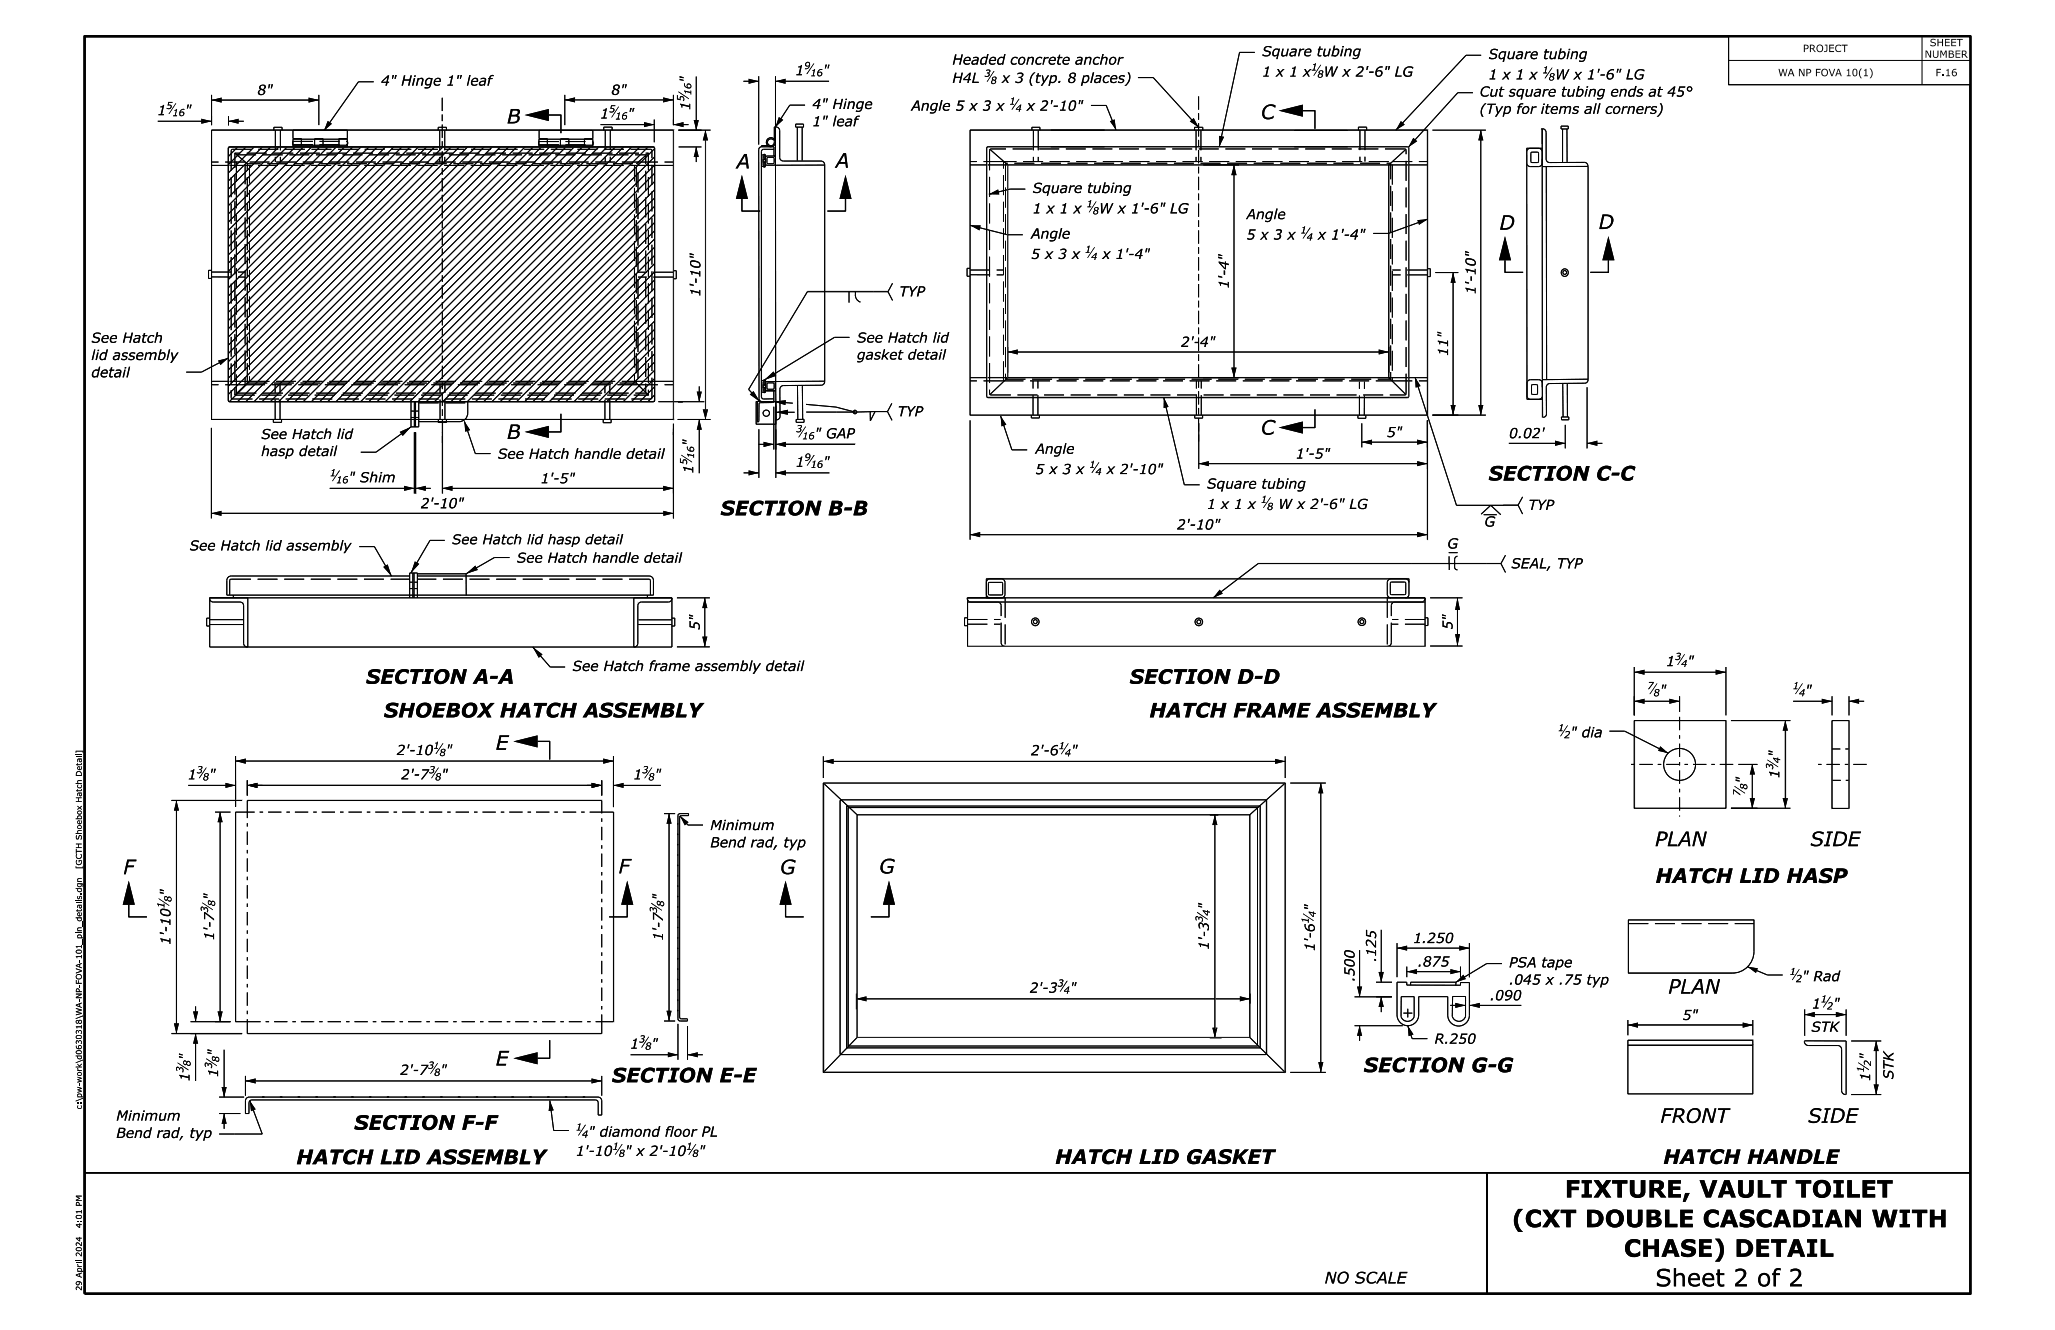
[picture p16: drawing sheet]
<svg xmlns="http://www.w3.org/2000/svg" width="432mm" height="279mm" viewBox="0 0 432 279" stroke-linecap="round" stroke-linejoin="round" font-family="sans-serif">
<defs><g id="words">
<g font-size="3.7">
<text x="328.8" y="251.6">FIXTURE, VAULT TOILET</text>
<text x="317.6" y="257.8">(CXT DOUBLE CASCADIAN WITH</text>
<text x="341.2" y="264">CHASE) DETAIL</text>
<text x="347.8" y="270.2">Sheet 2 of 2</text>
</g>
<g font-size="3">
<text x="106.5" y="25.9">B</text>
<text x="264.9" y="25">C</text>
<text x="154.7" y="35.4">A</text>
<text x="175.6" y="35.2">A</text>
<text x="315.1" y="48.3">D</text>
<text x="335.9" y="48.1">D</text>
<text x="106.5" y="92.2">B</text>
<text x="264.9" y="91.3">C</text>
<text x="312.8" y="100.9">SECTION C-C</text>
<text x="151.4" y="108.3">SECTION B-B</text>
<text x="76.9" y="143.6">SECTION A-A</text>
<text x="237.4" y="143.6">SECTION D-D</text>
<text x="80.7" y="150.7">SHOEBOX HATCH ASSEMBLY</text>
<text x="241.5" y="150.7">HATCH FRAME ASSEMBLY</text>
<text x="104.1" y="157.5">E</text>
<text x="347.7" y="177.8">PLAN</text>
<text x="380.4" y="177.8">SIDE</text>
<text x="25.9" y="183.6">F</text>
<text x="130" y="183.5">F</text>
<text x="163.9" y="183.6">G</text>
<text x="184.7" y="183.5">G</text>
<text x="347.9" y="185.5">HATCH LID HASP</text>
<text x="350.5" y="208.7">PLAN</text>
<text x="104.1" y="223.8">E</text>
<text x="128.6" y="227.4">SECTION E-E</text>
<text x="286.6" y="225.2">SECTION G-G</text>
<text x="74.4" y="237.3">SECTION F-F</text>
<text x="348.8" y="235.9">FRONT</text>
<text x="379.9" y="235.9">SIDE</text>
<text x="62.3" y="244.6">HATCH LID ASSEMBLY</text>
<text x="221.7" y="244.5">HATCH LID GASKET</text>
<text x="349.5" y="244.5">HATCH HANDLE</text>
</g>
<text font-size="2.4" x="278.3" y="269.6">NO SCALE</text>
<g font-size="2.1">
<text x="265.2" y="11.8">Square tubing</text>
<text x="80.1" y="18">4&quot; Hinge 1&quot; leaf</text>
<text x="167.1" y="15.8">1</text>
<text x="200.1" y="17.4">H4L</text>
<text x="200.1" y="13.6">Headed concrete anchor</text>
<text x="210.4" y="17.4">x 3 (typ. 8 places)</text>
<text x="265.2" y="16.1">1 x 1 x</text>
<text x="278.1" y="16.1">W x 2'-6&quot; LG</text>
<text x="312.8" y="16.7">1 x 1 x</text>
<text x="312.8" y="12.4">Square tubing</text>
<text x="326.7" y="16.7">W x 1'-6&quot; LG</text>
<text x="54.1" y="19.9">8&quot;</text>
<text x="128.4" y="19.9">8&quot;</text>
<text x="145" y="23.2" transform="rotate(-90 145 23.2)">1</text>
<text x="170.7" y="22.9">4&quot; Hinge</text>
<text x="191.5" y="23.3">Angle 5 x 3 x</text>
<text x="215.7" y="23.3">x 2'-10&quot;</text>
<text x="310.9" y="23.9">(Typ for items all corners)</text>
<text x="310.9" y="20.3">Cut square tubing ends at 45°</text>
<text x="33.1" y="24.2">1</text>
<text x="126.1" y="24.9">1</text>
<text x="170.7" y="26.5">1&quot; leaf</text>
<text x="217" y="40.5">Square tubing</text>
<text x="217" y="44.8">1 x 1 x</text>
<text x="230.9" y="44.8">W x 1'-6&quot; LG</text>
<text x="261.9" y="46.1">Angle</text>
<text x="216.6" y="50.1">Angle</text>
<text x="261.9" y="50.3">5 x 3 x</text>
<text x="276.9" y="50.3">x 1'-4&quot;</text>
<text x="216.6" y="54.4">5 x 3 x</text>
<text x="231.6" y="54.4">x 1'-4&quot;</text>
<text x="147.2" y="62.3" transform="rotate(-90 147.2 62.3)">1'-10&quot;</text>
<text x="189" y="62.3">TYP</text>
<text x="258.2" y="60.6" transform="rotate(-90 258.2 60.6)">1'-4&quot;</text>
<text x="310.1" y="61.9" transform="rotate(-90 310.1 61.9)">1'-10&quot;</text>
<text x="180.1" y="72">See Hatch lid</text>
<text x="19.2" y="75.6">lid assembly</text>
<text x="19.2" y="72">See Hatch</text>
<text x="180.1" y="75.5">gasket detail</text>
<text x="248.1" y="72.9">2'-4&quot;</text>
<text x="304.3" y="74.8" transform="rotate(-90 304.3 74.8)">11&quot;</text>
<text x="19.2" y="79.3">detail</text>
<text x="188.6" y="87.5">TYP</text>
<text x="54.9" y="95.8">hasp detail</text>
<text x="54.9" y="92.2">See Hatch lid</text>
<text x="171.2" y="92.1">&quot; GAP</text>
<text x="217.5" y="95.3">Angle</text>
<text x="291.4" y="91.8">5&quot;</text>
<text x="317.1" y="92.1">0.02'</text>
<text x="73.2" y="101.3">&quot; Shim</text>
<text x="104.6" y="96.4">See Hatch handle detail</text>
<text x="113.6" y="101.5">1'-5&quot;</text>
<text x="145.7" y="99.5" transform="rotate(-90 145.7 99.5)">1</text>
<text x="167.2" y="98.1">1</text>
<text x="217.5" y="99.6">5 x 3 x</text>
<text x="232.5" y="99.6">x 2'-10&quot;</text>
<text x="272.2" y="96.3">1'-5&quot;</text>
<text x="88.4" y="106.8">2'-10&quot;</text>
<text x="253.6" y="106.9">1 x 1 x</text>
<text x="253.6" y="102.7">Square tubing</text>
<text x="268.6" y="106.9">W x 2'-6&quot; LG</text>
<text x="321.1" y="107.1">TYP</text>
<text x="247.3" y="111.2">2'-10&quot;</text>
<text x="311.9" y="110.6">G</text>
<text x="39.8" y="115.6">See Hatch lid assembly</text>
<text x="95" y="114.3">See Hatch lid hasp detail</text>
<text x="108.6" y="118.2">See Hatch handle detail</text>
<text x="304.1" y="115.2">G</text>
<text x="317.5" y="119.4">SEAL, TYP</text>
<text x="147" y="132.4" transform="rotate(-90 147 132.4)">5&quot;</text>
<text x="305.2" y="132.3" transform="rotate(-90 305.2 132.3)">5&quot;</text>
<text x="120.3" y="141">See Hatch frame assembly detail</text>
<text x="350.1" y="139.9">1</text>
<text x="330" y="154.9">&quot; dia</text>
<text x="83.3" y="158.6">2'-10</text>
<text x="216.6" y="158.7">2'-6</text>
<text x="39.4" y="163.7">1</text>
<text x="84.2" y="163.7">2'-7</text>
<text x="133.1" y="163.7">1</text>
<text x="373.9" y="163.5" transform="rotate(-90 373.9 163.5)">1</text>
<text x="149.2" y="178">Bend rad, typ</text>
<text x="149.2" y="174.4">Minimum</text>
<text x="45" y="197.6" transform="rotate(-90 45 197.6)">1'-7</text>
<text x="139.3" y="197.6" transform="rotate(-90 139.3 197.6)">1'-7</text>
<text x="35.8" y="198.5" transform="rotate(-90 35.8 198.5)">1'-10</text>
<text x="254" y="199.6" transform="rotate(-90 254 199.6)">1'-3</text>
<text x="276.3" y="199.8" transform="rotate(-90 276.3 199.8)">1'-6</text>
<text x="289.1" y="202.1" transform="rotate(-90 289.1 202.1)">.125</text>
<text x="296.9" y="198.1">1.250</text>
<text x="297.9" y="203">.875</text>
<text x="317.1" y="203.2">PSA tape</text>
<text x="216.3" y="208.6">2'-3</text>
<text x="284.6" y="206.2" transform="rotate(-90 284.6 206.2)">.500</text>
<text x="317.1" y="206.8">.045 x .75 typ</text>
<text x="378.6" y="206.1">&quot; Rad</text>
<text x="313.1" y="210.1">.090</text>
<text x="353.5" y="214.3">5&quot;</text>
<text x="380.7" y="211.9">1</text>
<text x="132.4" y="220.3">1</text>
<text x="301.4" y="219.3">R.250</text>
<text x="380.6" y="216.8">STK</text>
<text x="39.8" y="227.2" transform="rotate(-90 39.8 227.2)">1</text>
<text x="45.8" y="226.3" transform="rotate(-90 45.8 226.3)">1</text>
<text x="84.1" y="225.8">2'-7</text>
<text x="392.9" y="227.2" transform="rotate(-90 392.9 227.2)">1</text>
<text x="397.8" y="226.8" transform="rotate(-90 397.8 226.8)">STK</text>
<text x="24.4" y="239.1">Bend rad, typ</text>
<text x="24.4" y="235.4">Minimum</text>
<text x="123.6" y="238.8">&quot; diamond floor PL</text>
<text x="121" y="242.8">1'-10</text>
<text x="131.3" y="242.8">&quot; x 2'-10</text>
</g>
<g font-size="1.5">
<text x="378.8" y="10.9">PROJECT</text>
<text x="405.5" y="9.7">SHEET</text>
<text x="170.3" y="16">16</text>
<text x="206.8" y="16.1">3</text>
<text x="275.5" y="14.8">1</text>
<text x="276.8" y="16.3">8</text>
<text x="324.1" y="15.4">1</text>
<text x="325.4" y="16.9">8</text>
<text x="373.6" y="16">WA NP FOVA 10(1)</text>
<text x="404.4" y="12.1">NUMBER</text>
<text x="406.7" y="16">F.16</text>
<text x="34.9" y="22.9">5</text>
<text x="128" y="23.6">5</text>
<text x="143.7" y="21.3" transform="rotate(-90 143.7 21.3)">5</text>
<text x="145.2" y="20" transform="rotate(-90 145.2 20)">16</text>
<text x="212.1" y="22">1</text>
<text x="213.4" y="23.5">4</text>
<text x="36.2" y="24.4">16</text>
<text x="129.3" y="25.1">16</text>
<text x="228.3" y="43.5">1</text>
<text x="229.6" y="45">8</text>
<text x="228" y="53.1">1</text>
<text x="273.2" y="49">1</text>
<text x="274.5" y="50.5">4</text>
<text x="229.3" y="54.6">4</text>
<text x="167.2" y="90.8">3</text>
<text x="168.6" y="92.3">16</text>
<text x="69.3" y="100">1</text>
<text x="70.6" y="101.5">16</text>
<text x="144.4" y="97.6" transform="rotate(-90 144.4 97.6)">5</text>
<text x="145.9" y="96.3" transform="rotate(-90 145.9 96.3)">16</text>
<text x="170.3" y="98.3">16</text>
<text x="228.9" y="98.3">1</text>
<text x="230.2" y="99.8">4</text>
<text x="264.9" y="105.6">1</text>
<text x="266.2" y="107.1">8</text>
<text x="351.9" y="138.6">3</text>
<text x="353.2" y="140.1">4</text>
<text x="346.1" y="144.8">7</text>
<text x="347.4" y="146.3">8</text>
<text x="376.7" y="144.8">1</text>
<text x="378" y="146.3">4</text>
<text x="327.3" y="153.6">1</text>
<text x="328.7" y="155.1">2</text>
<text x="91" y="157.3">1</text>
<text x="92.3" y="158.8">8</text>
<text x="222.4" y="157.4">1</text>
<text x="223.7" y="158.9">4</text>
<text x="372.6" y="161.7" transform="rotate(-90 372.6 161.7)">3</text>
<text x="374.1" y="160.4" transform="rotate(-90 374.1 160.4)">4</text>
<text x="41.3" y="162.4">3</text>
<text x="42.6" y="163.9">8</text>
<text x="90.1" y="162.4">3</text>
<text x="91.4" y="163.9">8</text>
<text x="134.9" y="162.4">3</text>
<text x="136.2" y="163.9">8</text>
<text x="365.6" y="167.2" transform="rotate(-90 365.6 167.2)">7</text>
<text x="367.1" y="165.9" transform="rotate(-90 367.1 165.9)">8</text>
<text x="34.5" y="190.8" transform="rotate(-90 34.5 190.8)">1</text>
<text x="36" y="189.5" transform="rotate(-90 36 189.5)">8</text>
<text x="45.2" y="190.4" transform="rotate(-90 45.2 190.4)">8</text>
<text x="138" y="191.8" transform="rotate(-90 138 191.8)">3</text>
<text x="139.5" y="190.5" transform="rotate(-90 139.5 190.5)">8</text>
<text x="254.2" y="192.4" transform="rotate(-90 254.2 192.4)">4</text>
<text x="275" y="194" transform="rotate(-90 275 194)">1</text>
<text x="276.5" y="192.7" transform="rotate(-90 276.5 192.7)">4</text>
<text x="222.2" y="207.3">3</text>
<text x="223.5" y="208.8">4</text>
<text x="376" y="204.8">1</text>
<text x="382.6" y="210.6">1</text>
<text x="383.9" y="212.1">2</text>
<text x="134.3" y="219">3</text>
<text x="38.5" y="225.3" transform="rotate(-90 38.5 225.3)">3</text>
<text x="46" y="223.2" transform="rotate(-90 46 223.2)">8</text>
<text x="89.9" y="224.5">3</text>
<text x="391.7" y="225.3" transform="rotate(-90 391.7 225.3)">1</text>
<text x="121" y="237.5">1</text>
<text x="122.3" y="239">4</text>
<text x="128.7" y="241.5">1</text>
<text x="130" y="243">8</text>
<text x="144.2" y="241.5">1</text>
<text x="145.5" y="243">8</text>
</g>
<g font-size="1.2">
<text x="17.2" y="182.3" transform="rotate(-90 17.2 182.3)">[GCTH Shoebox Hatch Detail</text>
<text x="17.2" y="233.1" transform="rotate(-90 17.2 233.1)">c:\pw-work\d0630318\WA-NP-FOVA-101_pln_details.dgn</text>
<text x="17.2" y="258" transform="rotate(-90 17.2 258)">4:01 PM</text>
<text x="17.2" y="271.2" transform="rotate(-90 17.2 271.2)">29 April 2024</text>
</g>
</g></defs>
<g fill="none" stroke="#000" stroke-width=".21">
<path d="M44.4 19.9v6.4M67 19.9v6.4M78.5 17.2h-3.2l-7.2 10.2M118.7 19.9v6.4M141.5 19.9v6.4M146.3 16.1v11.2M156.2 17.1h3.2M159.4 16v14.4M162.9 17.1h11.3M162.9 16l.1 64.2M239.1 16.3h3.2l9.5 10.4M263.7 11h-3.2l-4.3 19.7"/>
<path d="M309.5 19.5h-3.2l-10.4 11.4M311.2 11.6h-3.2l-14.7 15.7M33.2 25.5h11.3M44.4 34.7h3.5M44.4 27.3h97.1v60.8h-97.1zM44.4 21h22.6M48 31.2v52.9l.1 .3h89.2M48 25.5h3.2M48 24.4v2M48.1 30.9h89.3l.1 .3v53.1l-.2 .1h-89.2l-.1-.3v-52.9zM48.3 30.9l-.3 .3M48.3 30.9h89.1l.1 .3v52.9l-.2 .3"/>
<path d="M50 30.9l-2 2M51.7 30.9l-3.7 3.7M53.4 30.9l-5.4 5.4M55.1 30.9l-7.1 7.1M56.9 30.9l-8.9 8.9M57.5 27.4v-.7h1.8v.7M58.6 30.9l-10.6 10.6M60.3 30.9l-12.3 12.3M61.6 29.7v.7M61.6 30.9v-1.7h11.4v1.7M61.6 30.5h11.4M62.1 30.9l-14.1 14"/>
<path d="M63.3 30.9v-1.8h-1.7v-1.8h11.4v1.8h-1.8v1.8M63.7 30.9l-15.7 15.8M65.5 30.9l-17.5 17.5M66.1 30.9v-1.8h1.8v1.8M67.2 30.9l-19.2 19.2M68.9 30.9l-20.9 20.9M70.7 30.9l-22.7 22.7M72.4 30.9l-24.4 24.4M73 29.7v.7M74.1 30.9l-26.1 26.1M75.8 30.9l-27.8 27.8M77.5 30.9l-29.5 29.6"/>
<path d="M79.3 30.9l-31.3 31.3M81 30.9l-33 33M82.7 30.9l-34.7 34.7M84.5 30.9l-36.5 36.4M86.2 30.9l-38.2 38.2M87.9 30.9l-39.9 39.9M89.6 30.9l-41.6 41.6M91.3 30.9l-43.3 43.4M92.1 27.4v-.7h1.7v.7M93.1 30.9l-45.1 45.1M94.8 30.9l-46.8 46.8M96.5 30.9l-48.5 48.5"/>
<path d="M98.2 30.9l-50.2 50.2M100 30.9l-52 52M101.7 30.9l-53.5 53.5M103.4 30.9l-53.5 53.5M105.1 30.9l-53.5 53.5M106.9 30.9l-53.5 53.5M108.6 30.9l-53.5 53.5M110.3 30.9l-53.5 53.5M112 30.9l-53.5 53.5M113.2 29.7v.7M113.2 30.5h11.4M113.2 30.9v-1.7h11.4v1.7"/>
<path d="M113.8 30.9l-53.5 53.5M115 30.9v-1.8h-1.7v-1.7h11.3v1.7h-1.8v1.8M115.5 30.9l-53.5 53.5M117.2 30.9l-53.5 53.5M117.8 30.9v-1.7h1.7v1.7M118.7 21h22.8M118.9 30.9l-53.5 53.5M120.6 30.9l-53.4 53.5M122.4 30.9l-53.5 53.5M124.1 30.9l-53.5 53.5M124.6 29.7v.7M125.8 30.9l-53.5 53.5"/>
<path d="M126.2 26.2h11.3M126.9 27.4v-.7h1.7v.7M127.6 30.9l-53.6 53.5M129.3 30.9l-53.5 53.5M131 30.9l-53.5 53.5M132.7 30.9l-53.5 53.5M134.4 30.9l-53.4 53.5M136.2 30.9l-53.5 53.5M137.5 25.1v4.8M137.5 34.7h4M137.5 31.2l-53.1 53.2M137.5 34.7l-49.7 49.7"/>
<path d="M137.5 36.4l-47.9 48M137.5 38.1l-46.2 46.3M137.5 32.9l-51.4 51.5M137.5 39.9l-44.5 44.5M141.5 26.2h3.2M142.6 27.3h6.7M142.6 30.9h4.8M146.3 30.9v3.1M148.2 27.3v60.8M160 34.7h.1M160 32.9h.1M160 32.8h.1v2h-.1"/>
<path d="M160 32.6l.6-.2 .2 .2v1.8l.2 .3h1.6l.3-.3M160 30.8h2.6v2l.3 .3M160 30.8a.62 .62 0 0 0-.6 .6l.1 52.3a.59 .59 0 0 0 .6 .6h2.9M160.5 32.6h.2l-.1 .8-.1-.1zM160.5 34.1l.2 .1v.7l-.1 .1zM160.8 33.3l-.2 .2-.2-.1v.7l.2-.1 .2 .2M160.8 34.5v.6l-.8-.1M161.2 33.1h1.4v1.2h-1.4zM161.4 30.6h-1.4v.2M162.6 31.4h-2.2h-.2l-.2 .4v51.6l.2 .4h.2h2.2M162.9 29.9a.96 .96 0 0 1-1.2 .9 .96 .96 0 0 1-.5-1.5 .96 .96 0 0 1 1.5 0l-.2 .1a.71 .71 0 0 0-1.1 .1 .71 .71 0 0 0 .4 1.1 .71 .71 0 0 0 .9-.8v-3.1a.88 .88 0 0 1 1.1 .7v5.7a.75 .75 0 0 0 .8 .7h7.9a.78 .78 0 0 1 .8 .8v45.6a.75 .75 0 0 1-.8 .7l-7.9 .1a.78 .78 0 0 0-.7 .8v5.6a.74 .74 0 0 1-.8 .8M162.9 32.8h-1.8l-.3 .3"/>
<path d="M167.2 26.1h1.6v.6h-1.6zM167.5 26.7v7M168.6 26.7v7M169.2 22.1h-3.3l-3 4.6M173.3 34.7h-10.4M203.8 34.6h3.5M203.8 27.3h96.1v59.9h-96.1zM207.4 31l.2-.2 88.3 .1 .1 .2v52.3l-.3 .1h-88.2l-.2-.2zM208 31.4l3.7 3.2M211.7 34.6h80.1v44.7h-80.1zM215.4 39.7h-3.2l-4.4 1.1M216.8 27.4v-.7h1.7v.7"/>
<path d="M220.8 27.3h11.3M229.2 22.2h3.2l2.1 5.1M251 27.4v-.7h1.7v.7M252.8 34.6h7.6M259.3 34.6v44.7M272 27.4h11.2M285.4 27.4v-.7h1.8v.7M295.4 31.4l-3.6 3.2M296 34.6h3.9M301 27.3h11.2M311.1 27.3v59.9M321.6 31.2a.78 .78 0 0 0-.8 .7v2.3a.78 .78 0 0 0 .8 .8h1.7a.78 .78 0 0 0 .8-.8"/>
<path d="M321.7 32h1.5v2.1h-1.5zM323.3 31.2a.78 .78 0 0 1 .8 .7M323.8 27.1h.1M324.1 27.1v52.7M324.1 31.2h-3.3l.1 52.7h3.2M324.1 27.1h-.3M324.1 27.1h.1a.75 .75 0 0 1 .7 .7v5.6a.74 .74 0 0 0 .7 .7h7.4a.75 .75 0 0 1 .7 .8v44.9a.72 .72 0 0 1-.7 .7l-7.4 .1a.75 .75 0 0 0-.7 .8v5.5a.7 .7 0 0 1-.8 .8M324.9 35l.1 44.8M328 26.5h1.5v.6h-1.5zM328.3 27.1v6.9M329.2 27.1l.1 6.9M333.7 35h-9.6"/>
<path d="M44.4 56.8h-.6v1.7h.6M137.5 45l-39.3 39.4M137.5 53.7l-30.7 30.7M137.5 43.3l-41.1 41.1M137.5 51.9l-32.4 32.5M137.5 58.8l-25.5 25.6M137.5 50.2l-34.1 34.2M137.5 57.1l-27.3 27.3M137.5 41.6l-42.7 42.8M137.5 46.7l-37.6 37.7M137.5 48.5l-35.9 35.9M137.5 55.4l-29 29"/>
<path d="M141.5 56.9h.6v1.7h-.6M187.5 59.5l-.9 1.8M203.8 56.4h-.6v1.6h.6M203.9 47.3l7.8 2h3.2M299.9 56.4h.6v1.7h-.6M300 46l-8.3 3h-3.2M301.6 57.3h4.8M305.3 57.3v29.9M48 75.2l-5.7 3h-3.2M137.5 60.5l-23.8 23.9M137.5 69.2l-15.2 15.2M137.5 76.1l-8.3 8.3"/>
<path d="M137.5 67.5l-16.9 16.9M137.5 74.3l-10 10.1M137.5 65.7l-18.6 18.7M137.5 72.6l-11.7 11.8M137.5 64l-20.3 20.4M137.5 70.9l-13.5 13.5M137.5 79.5l-4.8 4.9M137.5 62.3l-22.1 22.1M137.5 77.8l-6.5 6.6M160 79.9l.7-.1 .2 .2v1.8l.2 .3M160.5 80h.2l-.1 .8-.1-.1zM178.4 61.3v2.3"/>
<path d="M178.5 70.9h-3.2l-14.6 8.9M179.7 61.3a1.79 1.79 0 0 0 1.1 2.2M186.6 61.3h-16.9l-12.4 20.5 2.4 2.6M186.6 61.3l.9 1.8M203.8 79.3h3.6M211.7 72.9v5.4M211.7 73.9h80.1M211.7 79.3l-3.7 3.6M252.8 79.3h7.6M291.8 79.3l3.6 3.6M291.8 72.9v5.4M296 79.3h3.9"/>
<path d="M297.3 79.2l8.7 27h10M324.1 79.8v7.8M333.7 79.7l-9.6 .1M44.4 89.9v19M44.4 80.1h3.6M57.4 88.1v.6h1.8v-.6M86.4 84.4v5.3M86.4 86.4h.6M86.4 87.7h.6M86.4 89.7l-7.4 5.3h-3.2M87.1 84.4v5.3M87.1 90.8v12.9"/>
<path d="M87.3 86.4h.7M87.3 87.7h.7M87.3 84.4v5.3M87.3 90.8v12.9M88 84.4v5.3h-1.6M92.1 88.1v.7h1.7v-.7M93 90.8v12.9M97.6 88.5l2.3 6.8h3.2M98.3 84.4v2.3a1.81 1.81 0 0 1-1.9 1.9h-8.4M128.4 88.2v.6h-1.6v-.6M137.5 80.1h4M137.5 84.2l-.1 .1"/>
<path d="M137.5 83l-1.4 1.4M137.5 81.2l-3.1 3.2M138.3 84.4h9.7M141.5 89v19.9M142.4 88.1h6.9M142.5 84.5h1M146.9 81.2v3.2M146.9 88.1v11.3M156.2 99.3h3.3M158.9 84.3h4.1v4.8h-4.1zM159.4 93.3h3.2M159.5 90.2v10.2"/>
<path d="M160 80.3h.1M160 82.1h.1M160 80.2h.1v2h-.1M160.5 81.5l.2 .1-.1 .8-.1-.1zM160.9 80.7l-.2 .2-.3-.1v.7l.2-.1 .3 .2M160.9 81.8l-.1 .6h-.8M160.9 82.1h2.1M161.2 80.5h1.4v1.2h-1.4zM162.6 84.3l-.3 .3-2.7 .1-.1 3.6-.3 .4-.1-4.4M162.6 82.1v2.2l4 .4M162.6 85.4v9M162.7 80.2l.2 .3v1.3l-.2 .3"/>
<path d="M162.9 80.2h-1.8l-.2 .3M163 80.2l.1 8M163 93.3h16.7M163 99.3h11.3M163 85.2v15.2M163 86.6h4M167.3 88.1h1.6v.6h-1.6zM167.6 81.1v7M168.6 81.1l.1 7M169.4 84.9l6.2 .6 4.1 1.1M169.4 86.6h10.3M173.3 80.1l-10.3 .1"/>
<path d="M183.9 86.5l-1 1.9-.1-1.9M186.5 86.5l.9 1.8M186.5 86.5l-6.8 .1M187.4 84.7l-.9 1.8M203.8 88.3v25.1M210.3 87.4l2.3 7.1h3.2M218.4 87.2v.6h-1.7v-.6M244.5 83.5l4.3 18.3h3.3M251 87.2v.6h1.7v-.6M251.9 88.9v9.6M251.9 97.4h48M285.3 87.3v.6h1.7v-.6"/>
<path d="M286.1 88.9v5.1M286.1 92.9h13.8M296 83.4l-.2 .1M299.9 88.3v25.1M301 87.2h11.2M317 93.1h11.9M321.6 83.9a.72 .72 0 0 1-.7-.8v-2.6a.75 .75 0 0 1 .7-.7h1.7a.78 .78 0 0 1 .8 .7v2.6a.75 .75 0 0 1-.8 .8M321.9 80.9h1.1v1.9h-1.1zM324.1 80v1.4M328.1 87.6h1.5v.6h-1.5zM328.4 80.7v6.9M328.9 89.3v4.9"/>
<path d="M329.3 80.7l.1 6.9M333.5 81.4v12.8M333.5 93.1h3.2M44.4 107.8h97.1M69.3 102.6h17.8M75.5 114.8h3.2l3.6 6.2M87.3 102.6h3.2M93 102.6h48.5M93.5 113.5h-3.2l-3.9 6.8M107.1 117.1h-3.2l-6 3.4M203.8 112.3h96.1M304.4 116.1h1.9"/>
<path d="M304.5 116.9v1.5M304.5 118.4v1.3M306.2 116.8a.69 .69 0 0 0-.6 .7v1.6a.54 .54 0 0 0 .6 .6M311.2 108l2-1.8 2.1 1.9M311.7 108.1h2.8M315.4 118.4h-51l-9.5 7.2M315.4 118.4l.9 1.9M315.9 106.1h3.1M316.3 116.6l-.9 1.8M319 106.1l.9 1.9M319.9 104.4l-.9 1.7M44 129.9h-.6v1.6h.6"/>
<path d="M44 125.6v.1a.78 .78 0 0 0 .8 .8h5.6a.75 .75 0 0 1 .8 .7v7.9a.78 .78 0 0 0 .8 .8M44.1 125.6h97.1v10.3h-97.1zM44.1 130.2h7M44.1 131.2h7M49 125v.6M52.1 125.6v10.3M86.1 121h-37.5a.91 .91 0 0 0-.9 .9v3.1h89.6v-3.1a.89 .89 0 0 0-.9-.9h-48.7M86.1 125.6v-5.2h1.6v5.2M86.1 123.6h.6M86.1 122.3h.6M86.7 120.4v5.2M87 120.4v5.2"/>
<path d="M87 123.6h.7M87 122.3h.7M87.7 120.5h10.2M97.9 120.5l.1 4.5M111.9 135.9l3.7 4.2h3.1M133.2 125.6v10.3M134.1 131.2h7M134.2 130.2h6.9M136 125v.6M141.1 129.9h.7v1.6h-.7M141.2 125.7a.72 .72 0 0 1-.8 .8h-5.6a.75 .75 0 0 0-.8 .7v7.9a.78 .78 0 0 1-.8 .8M142.2 125.6h7"/>
<path d="M142.2 135.9h7M148.1 125.6v10.3M203.2 125.6a.78 .78 0 0 0 .8 .9M203.3 129.8h-.6v1.6h.6M203.3 125.6h96.1v10.2h-96.1zM203.3 126.5h96.1M207.8 122.4h2.8v2.5h-2.8zM208 125.6a.75 .75 0 0 1-.7-.8v-2.5a.75 .75 0 0 1 .7-.7h2.4a.77 .77 0 0 1 .8 .7v2.5a.75 .75 0 0 1-.8 .8h-3.1v-4h88.8v3.2a.72 .72 0 0 1-.8 .8M292.2 122.3h3.1v2.6h-3.1zM296.1 122.3a.75 .75 0 0 0-.8-.7h-3a.78 .78 0 0 0-.8 .7v2.5a.75 .75 0 0 0 .8 .8M299.4 129.8h.6v1.6h-.6M299.4 125.7a.75 .75 0 0 1-.7 .8"/>
<path d="M300.5 125.6h6.8M300.5 135.7h6.8M306.2 125.6v10.1M49.5 159.9h79.4M49.5 158.8v10.7M128.9 158.8v10.7M173 158.9v4.5M173 159.9h97.1M270.1 158.9v4.5M338.2 153.6h3.2l9.1 4.6M343.4 151.4h19.3v18.4h-19.3zM343.4 140.1v10.2"/>
<path d="M343.4 147.3h9.5M343.4 141.2h19.3M352.9 146.3v3.2M362.7 140.1v10.2M363.7 151.4h12.5M375.1 151.4v18.4M376.8 147.3h8.2M385 151.4h3.5v18.4h-3.5zM385 146.3v4M388.5 147.3h3.2M388.5 146.3v4M36 168.2h14.9"/>
<path d="M37.1 168.2v48.9M39.5 165h10M45.2 170.6h3.2M46.2 170.6v44M52 165h74.4M52 163.9v3.2M126.4 170.6v-2.4h-74.4v2.4h-2.5v44h2.5v2.5h74.4v-2.4M126.4 163.9v3.2M126.5 170.6h2.4v44h-2.5M128.9 165h10M139.5 170.9h2.4M140.6 170.9v43.6"/>
<path d="M142.5 173v.2M142.5 175.2v.2M142.5 177.3v.3M142.5 179.5v.2M142.9 171.4l1.6 1.9h3.2M173 164.5h97.1v60.8h-97.1zM173 164.5l7.1 6.7M176.6 168.2l.2-.2 89.2 .1 .1 .2v53.1l-.2 .1h-89.2l-.2-.2zM177.9 169.3h86.9v50.8h-86.9zM178.2 169.7h86v50h-86zM180.1 171.2h82.5v46.7h-82.5zM254.2 171.2h1.8"/>
<path d="M255.3 171.2v46.8M270.1 164.5l-7.5 6.7M271.1 164.5h7.5M277.5 164.5v60.8M363.7 169.8h12.5M365.3 160.6h4M368.2 160.6v9.2M142.5 181.7v.2M142.5 183.9v.2M142.5 186v.3M142.5 188.2v.3M142.5 190.4v.2"/>
<path d="M142.5 192.5v.3M142.5 194.7v.3M142.5 196.9v.3M142.5 199.1v.3M285.7 199.6v9.8M290.2 195.3v11M293.5 198.1v7.2M293.5 199.2h15.3M308.8 198.1v7.2M342.2 193.3h26.3v6.6a4.6 4.6 0 0 1-4.5 4.5h-21.8zM36 217.1h14.9M40 214.6h8.4"/>
<path d="M41.1 211.4v3.2M41.1 217.1v10M139.5 214.5h2.4M142.5 215.1v7.5M142.5 212.2v.2M142.5 201.3v.2M142.5 203.4v.3M142.5 205.6v.3M142.5 207.8v.3M142.5 210v.3M144.5 214h-1.3l-.4-.3v-42l.4-.4h1.5v-.4h-1.8l-.4 .2v.2v42.7l.2 .4 .2 .1h1.6v-.4M144.5 215.5v7.1"/>
<path d="M180 208.7v3.3M180 209.8h82.6M180.1 217.9l-7.1 7.4M254.2 218h2.5M262.6 217.9l7.5 7.4M262.6 208.7v2.1M284.6 209.4h7.9M284.6 215.5h10.1M285.7 215.5v3.2M289.1 206.3h3.4M290.2 209.4v3.2M293.5 206.3h2.1v.6l11.3 .1v-.6h1.9v6.9a2.28 2.28 0 0 1-2.3 2.2 2.28 2.28 0 0 1-2.3-2.2v-3.9h-6.1v3.8a2.28 2.28 0 0 1-2.3 2.3 2.28 2.28 0 0 1-2.3-2.3z"/>
<path d="M294.4 209.4h2.7v4.2a1.45 1.45 0 0 1-1.3 1 1.45 1.45 0 0 1-1.4-1zM294.9 212.8h1.9M295.6 203.1v2.2M295.6 204.1h11.3M295.8 211.9v1.8M295.8 215.5l.9 2.7h3.2M304.7 211.2h3.2M305.2 209.3h2.7v4.2a1.46 1.46 0 0 1-1.4 1.1 1.46 1.46 0 0 1-1.3-1.1zM305.9 206.3h-9.5v.6M305.9 206.3v.7M306.9 203.1v2.2M308.8 211.2h10.9"/>
<path d="M315.6 202.4h-3.2l-6.5 3.9M342.1 218.5h26.2v11.3h-26.2zM342.1 214.3v3.2M342.1 215.3h26.2M342.1 219.6h26.2M367.2 203.1l4.2 1.7h3.2M368.3 214.3v3.2M379.2 212.1v5.5M379.2 213.1h8.7M387.9 212.1v5.5M389 218.7h6.3M394.2 218.7v11.2"/>
<path d="M46 230.5h5.3M46 233.9h4.5M47.1 220.5v10M47.1 233.9v3.2M51.6 226v4.2M51.6 227.1h74.8M51.8 230.7l.6-.2h73.3a.78 .78 0 0 1 .7 .7v3h-.7v-2.5a.57 .57 0 0 0-.6-.6h-72.2a.62 .62 0 0 0-.6 .6v2.2h-.7v-2.7zM52.5 231.2l2.6 7h-9.1M55.1 230.4v.1M55.5 230.4v.1M58.8 230.4v.1M59.3 230.4v.1"/>
<path d="M62.6 230.4v.1M63 230.4v.1M66.3 230.4v.1M66.8 230.4v.1M70.1 230.4v.1M70.5 230.4v.1M73.8 230.4v.1M74.3 230.4v.1M77.6 230.4v.1M78 230.4v.1M81.3 230.4v.1M81.7 230.4v.1"/>
<path d="M85.1 230.4v.1M85.5 230.4v.1M88.8 230.4v.1M89.2 230.4v.1M92.5 230.4v.1M93 230.4v.1M96.3 230.4v.1M96.7 230.4v.1M100 230.4v.1M100.4 230.4v.1M103.8 230.4v.1M104.2 230.4v.1"/>
<path d="M107.5 230.4v.1M107.9 230.4v.1M111.2 230.4v.1M111.7 230.4v.1M115 230.4v.1M115.4 230.4v.1M115.5 231.2l.8 6.3h3.2M118.7 230.4v.1M119.2 230.4v.1M122.5 230.4v.1M122.9 230.4v.1M126.4 226v4.2"/>
<path d="M132.5 221.6h10M144.5 221.6h3.2M271.1 225.3h7.5M387.9 229.9v-11.2h-8.7a.75 .75 0 0 0 .8 .9h6.2a.8 .8 0 0 1 .8 .9v8.6a.83 .83 0 0 0 .8 .8M389 229.9h6.3"/>
<circle cx="328.8" cy="57.3" r=".77"/>
<circle cx="328.8" cy="57.2" r=".4"/>
<circle cx="161" cy="86.8" r=".66"/>
<circle cx="179.7" cy="86.6" r=".37"/>
<circle cx="217.5" cy="130.6" r=".41"/>
<circle cx="217.5" cy="130.6" r=".8"/>
<circle cx="251.9" cy="130.6" r=".42"/>
<circle cx="251.9" cy="130.6" r=".8"/>
<circle cx="286.1" cy="130.6" r=".42"/>
<circle cx="286.2" cy="130.6" r=".8"/>
<circle cx="352.9" cy="160.6" r="3.4"/>
</g>
<g fill="none" stroke="#000" stroke-width=".21" stroke-dasharray="4.2 1.4" stroke-linecap="butt">
<path d="M48.6 31.6v51.9M48.9 31.4l-.3 .2M49.4 32.2l2.6 2.2M51.5 34h-7.1M52.4 34.7h-4.5M57.9 27.4v6.6M58.9 27.4v6.6M61.6 30.4h11.4M61.6 29.7h11.4M92.4 27.4v6.6M93.5 27.4v6.6M113.2 30.4h11.4"/>
<path d="M113.2 29.7h11.4M127.2 27.3v6.7M128.2 27.3v6.7M133.3 34.7h4.2M134.1 34h7.4M136.2 32.2l-2.5 2.2M136.7 31.4h-87.8M137 31.6l-.3-.2M207.9 31.6v51.1M208.2 31.3l-.3 .3M210.9 33.9h-7.1M211.7 34.6h-4.4"/>
<path d="M217.1 27.4v6.5M218.2 27.4v6.5M251.3 27.4v6.5M252.3 27.4v6.5M285.8 27.3v6.6M286.8 27.3v6.6M291.8 34.6h4.2M292.6 33.9h7.3M295.2 31.3h-87M295.5 31.6l-.3-.3M44.4 57.2h7.1M44.4 58.2h7.1"/>
<path d="M141.5 58.2h-7.4M141.5 57.2h-7.4M203.8 56.7h7.1M203.8 57.7h7.1M299.9 57.7h-7.3M299.9 56.7h-7.3M211.3 79.7h80.9v-45.4h-80.9v45.4M211.7 79.3h-4.3M291.8 79.3h4.2M48.6 83.5l.3 .3M48.9 83.8h87.8M49.4 83h86.8v-50.8h-86.8v50.8"/>
<path d="M49.4 83l2.6-2.5M49.7 82.6h86v-50.1h-86v50.1M51.5 80.8h82.6v-46.8h-82.6v46.8M51.5 80.8h-7.1M52 80.5h81.7v-46.1h-81.7v46.1M52.4 80.1h80.9v-45.4h-80.9v45.4M52.4 80.1h-4.4M57.8 88.1v-7.3M58.8 88.1v-7.3M88 84.6h10.3M92.5 88.1v-7.3M93.5 88.1v-7.3"/>
<path d="M127.1 88.2v-7.2M128.1 88.2v-7.2M133.3 80.1h4.2M134.1 80.8h7.4M136.2 83l-2.5-2.5M136.7 83.8l.3-.3M137 83.5v-51.9M207.9 82.7l.3 .3M208.2 83h87M210.9 80h81.7v-46.1h-81.7v46.1M210.9 80h-7.1M217.1 87.2v-7.2"/>
<path d="M218.1 87.2v-7.2M251.4 87.2v-7.2M252.4 87.2v-7.2M285.6 87.3v-7.1M286.7 87.3v-7.1M292.6 80h7.3M295.2 83l.3-.3M295.5 82.7v-51.1M48.3 125v-3M48.3 122l.2-.3M48.5 121.7h37.6M136.4 121.7h-48.7"/>
<path d="M136.7 122v3M136.7 122l-.3-.3M203.3 130.1h6.9M203.3 131.1h6.9M210.4 135v-7.8M210.4 127.2a.75 .75 0 0 0-.8-.7M210.4 135a.75 .75 0 0 0 .7 .8M211.2 125.6v10.2M291.5 125.6v10.2M292.3 135v-7.8M292.3 127.2a.75 .75 0 0 1 .8-.7M292.3 135a.78 .78 0 0 1-.7 .8"/>
<path d="M299.4 130.1h-6.9M299.4 131.1h-6.9M342.2 194h26.3"/>
</g>
<path d="M92.9 20.5l.1 73.1M251.8 20.2v73.1" fill="none" stroke="#000" stroke-width=".21" stroke-dasharray="2.8 .7 1.4 .7" stroke-linecap="butt"/>
<g fill="#000">
<path d="M157.3 16.5l2.1 .6-2.1 .5zM162.9 17.1l2.2-.6v1.1zM171 13.3h.1l-1.5 2.3h-.2zM208.8 14.9h.2l-1.5 2.3h-.2zM277.5 13.6h.1l-1.5 2.3h-.1zM326.1 14.2h.1l-1.5 2.2h-.1zM36.9 21.7h.1l-1.4 2.3h-.2zM42.3 24.9l2.2 .6-2.2 .5zM44.4 21l2.2-.5v1.1zM48 25.5l2.1-.6v1.1zM64.8 20.5l2.2 .5-2.2 .6zM68.9 25.4l.8 .6-1.6 1.4z"/>
<path d="M110.2 24.2l5.1-1.3v2.5zM118.7 21l2.1-.5v1zM129.9 22.4h.2l-1.5 2.3h-.2zM135.3 25.6l2.2 .6-2.2 .5zM139.3 20.5l2.2 .5-2.2 .5zM141.5 26.2l2.1-.6v1.1zM142.6 19.2l2.2 1.5v.1l-2.2-1.4zM146.3 30.9l.5 2.1h-1zM145.8 25.2h1l-.5 2.1zM148.2 27.3l.6 2.2h-1.1zM163.7 24.6l.9 .6-1.7 1.5zM214.1 20.8h.1l-1.5 2.2h-.2z"/>
<path d="M233.2 25.5l1-.4 .3 2.2zM250 25.5l.8-.7 1 1.9zM256.2 28.5l1 .3-1 1.9zM259.3 34.6l.5 2.2h-1.1zM268.7 23.2l5.1-1.2v2.5zM294.4 25.4l.8 .8-1.9 1.1zM297 29l.8 .7-1.9 1.2zM311.1 27.3l.6 2.2h-1.1zM155.9 36.7l1.3 5.1h-2.6zM177.7 36.7l1.2 5.1h-2.5zM203.9 47.3h2.2l-.3 1.1zM207.8 40.8l1.9-1 .3 1.1z"/>
<path d="M229.9 51.9h.2l-1.5 2.3h-.1zM230.3 42.3h.1l-1.5 2.3h-.1zM275.2 47.8h.2l-1.5 2.3h-.2zM297.8 46.2l2.2-.2-1.8 1.2zM305.3 57.3l.6 2.1h-1.1zM316.2 49.6l1.3 5.1h-2.5zM338 49.6l1.2 5.1h-2.5zM45.8 75.7l2.2-.5-1.7 1.5zM160.7 79.8l1.8-1.8 .6 1zM211.7 73.9l2.2-.5v1.1zM258.7 77.2h1.1l-.5 2.1zM289.7 73.4l2.1 .5-2.1 .6z"/>
<path d="M84 90.7l2.4-1-1.8 1.9zM97.6 88.5l1.2 1.8-1 .4zM110.2 90.7l5.1-1.2v2.5zM143.2 95.5l2.2 1.5v.2l-2.2-1.5zM146.9 88.1l.6 2.2h-1.1zM146.4 82.3h1.1l-.6 2.1zM147.7 86h1.1l-.6 2.1zM157.3 98.8l2.2 .5-2.2 .6zM157.6 82.9l.7-.7 1.4 2.2zM160.4 92.8l2.2 .5-2.2 .6zM162.6 84.4l2.5-.3-.1 1zM163 93.3l2.1-.5v1.1z"/>
<path d="M163 99.3l2.1-.5v1.1zM163 86.6l2.6-.5v1zM169.2 89.6h.2l-1.5 2.3h-.2zM171 95.6h.2l-1.5 2.2h-.2zM210.3 87.4l1.2 1.8-1.1 .4zM230.9 97.1h.1l-1.5 2.2h-.2zM244.5 83.5l1 2-1 .2zM251.9 97.4l2.1-.5v1zM268.7 89.8l5.1-1.3v2.6zM286.1 92.9l2.2-.5v1zM297.3 79.2l1.2 1.9-1 .3zM297.8 92.4l2.1 .5-2.1 .5z"/>
<path d="M297.8 96.9l2.1 .5-2.1 .5zM304.8 85.1h1.1l-.6 2.1zM310.6 85.1h1.1l-.6 2.1zM326.7 92.6l2.2 .5-2.2 .6zM333.5 93.1l2.1-.5v1.1zM44.4 107.8l2.1-.5v1.1zM71.3 98.8h.1l-1.5 2.3h-.1zM80.5 119.1l1-.5 .8 2.4zM84.9 102.1l2.2 .5-2.2 .5zM87.2 117.9l.9 .6-1.7 1.8zM87.3 102.6l2.2-.5v1zM93 102.6l2.1-.5v1z"/>
<path d="M97.9 120.5l2-1.7 .5 .9zM139.3 102.1l2.2 .5-2.2 .5zM139.4 107.3l2.1 .5-2.1 .6zM203.8 112.3l2.2-.5v1.1zM266.9 104.5h.2l-1.6 2.2h-.1zM297.8 111.8l2.1 .5-2.1 .6zM111.9 135.9l2.1 1.6-.8 .7zM148.1 125.6l.5 2.1h-1zM147.6 133.7h1l-.5 2.2zM256.3 123.9l.6 .8-2 .9zM306.2 125.6l.6 2.5h-1zM305.8 133.2h1l-.6 2.5z"/>
<path d="M353.9 137.4h.1l-1.4 2.3h-.2zM93 156.1h.2l-1.5 2.3h-.2zM107.9 155.8l5.1-1.3v2.5zM126.8 159.3l2.1 .6-2.1 .5zM224.4 156.2h.1l-1.4 2.2h-.2zM267.9 159.4l2.2 .5-2.2 .6zM329.3 152.4h.2l-1.5 2.3h-.2zM343.4 147.3l2.1-.5v1zM343.4 141.2l2.1-.5v1zM348.1 143.6h.2l-1.6 2.2h-.1zM348.9 156.8l1.6 1.4-2.1-.5zM350.8 146.8l2.1 .5-2.1 .5z"/>
<path d="M360.5 140.7l2.2 .5-2.2 .5zM375.1 151.4l.6 2.1h-1.1zM378.7 143.6h.1l-1.5 2.2h-.1zM382.8 146.8l2.2 .5-2.2 .5zM388.5 147.3l2.1-.5v1zM37.1 168.2l.5 2.1h-1.1zM43.3 161.3h.1l-1.5 2.2h-.1zM46.2 170.6l.6 2.1h-1.1zM47.4 164.5l2.1 .5-2.1 .5zM49.5 159.9l2.1-.6v1.1zM52 165l2.1-.5v1zM92.1 161.3h.1l-1.5 2.2h-.1z"/>
<path d="M124.3 164.5l2.1 .5-2.1 .5zM128.9 165l2.1-.5v1zM136.9 161.3h.2l-1.6 2.2h-.1zM140.6 170.9l.5 2.1h-1zM142.9 171.5l1.8 1.2-.8 .7zM173 159.9l2.2-.5v1.1zM255.3 171.2l.5 2.1h-1.1zM277.5 164.5l.6 2.2h-1.1zM364.5 165.1l2.2 1.5v.1l-2.2-1.5zM368.2 160.6l.6 2.1h-1.1zM367.7 167.7h1.1l-.6 2.1zM371.4 159.6l2.2 1.4v.2l-2.2-1.5z"/>
<path d="M374.6 167.7h1.1l-.6 2.1zM27.1 185l1.2 5.1h-2.5zM33.3 188.7l2.3 1.5v.1l-2.3-1.5zM42.5 189.6l2.2 1.5v.1l-2.2-1.5zM131.8 185l1.3 5.1h-2.6zM136.8 189.7l2.3 1.5v.1l-2.3-1.5zM165.1 185l1.2 5.1h-2.5zM186.8 185l1.3 5.1h-2.6zM251.5 191.6l2.3 1.5v.1l-2.3-1.5zM273.8 191.9l2.2 1.5v.1l-2.2-1.5zM293.5 199.2l2.2-.6v1.1zM306.6 198.6l2.2 .6-2.2 .5z"/>
<path d="M36.5 215h1.1l-.5 2.1zM41.1 217.1l.5 2.2h-1zM40.6 212.5h1l-.5 2.1zM45.7 212.5h1.1l-.6 2.1zM140.1 212.3h1l-.5 2.2zM180 209.8l2.1-.5v1.1zM224.2 206.1h.1l-1.5 2.2h-.1zM254.7 215.9h1.1l-.5 2.1zM260.5 209.3l2.1 .5-2.1 .6zM285.7 215.5l.5 2.1h-1zM285.2 207.3h1l-.5 2.1zM290.2 209.4l.6 2.1h-1.1z"/>
<path d="M289.7 204.2h1.1l-.6 2.1zM295.8 215.5l1.2 1.8-1 .4zM295.6 204.1l2.1-.5v1zM304.8 203.6l2.1 .5-2.1 .5zM305.8 210.7l2.1 .5-2.1 .5zM307.5 204.8l.5 .9-2.1 .6zM308.8 211.2l2.1-.5v1zM342.1 215.3l2.1-.5v1.1zM366.2 214.8l2.1 .5-2.1 .6zM367.2 203.1l2.2 .3-.4 1zM378 203.6h.1l-1.4 2.3h-.2zM379.2 213.1l2.1-.5v1.1z"/>
<path d="M384.5 209.4h.2l-1.5 2.2h-.2zM385.8 212.6l2.1 .5-2.1 .6zM37.3 223.2l2.3 1.5v.2l-2.3-1.6zM43.4 222.3l2.2 1.5v.2l-2.2-1.5zM47.1 233.9l.5 2.2h-1zM46.6 228.4h1l-.5 2.1zM52.5 231.2l1.2 1.8-1 .4zM51.6 227.1l2.1-.5v1zM91.9 223.3h.1l-1.5 2.3h-.1zM107.9 222.3l5.1-1.2v2.5zM115.5 231.2l.8 2.1-1 .1zM122.9 236.3h.2l-1.5 2.2h-.1z"/>
<path d="M124.3 226.6l2.1 .5-2.1 .5zM136.2 217.8h.2l-1.5 2.3h-.2zM140.3 221.1l2.2 .5-2.2 .5zM144.5 221.6l2.1-.5v1zM277 223.1h1.1l-.6 2.2zM390.5 223.2l2.2 1.4v.2l-2.2-1.5zM394.2 218.7l.6 2.1h-1.1zM393.7 227.8h1.1l-.6 2.1zM130.7 240.3h.1l-1.5 2.3h-.1zM146.2 240.3h.1l-1.5 2.3h-.2z"/>
<path d="M56.5 17.7h.3l-.2 .9h-.2z" fill-rule="evenodd"/>
<path d="M57 17.7h.4l-.3 .9h-.2z" fill-rule="evenodd"/>
<path d="M82.5 15.8h.3l-.3 .8h-.1z" fill-rule="evenodd"/>
<path d="M83 15.8h.4l-.3 .8h-.2z" fill-rule="evenodd"/>
<path d="M96.2 15.8h.3l-.2 .8h-.2z" fill-rule="evenodd"/>
<path d="M96.8 15.8h.3l-.3 .8h-.2z" fill-rule="evenodd"/>
<path d="M98.6 15.8h.3l-.5 2.2h-.3z" fill-rule="evenodd"/>
<path d="M103 15.9l.8-.1-.1 .2a.46 .46 0 0 0-.7 .4h.5v.2h-.5l-.3 1.4h-.3l.3-1.4h-.1v-.2h.2z" fill-rule="evenodd"/>
<path d="M130.9 17.7h.3l-.3 .8h-.2z" fill-rule="evenodd"/>
<path d="M131.4 17.7h.3l-.2 .8h-.2z" fill-rule="evenodd"/>
<path d="M142.8 16l.9 .2v.2l-.9-.1z" fill-rule="evenodd"/>
<path d="M142.8 16.5l.9 .3v.2l-.9-.2z" fill-rule="evenodd"/>
<path d="M169.3 13.2a.48 .48 0 0 0 0 .7 .48 .48 0 0 0 .7 0 .62 .62 0 0 1-.8 .5v.1a.9 .9 0 0 0 .9-.4 .9 .9 0 0 0-.2-1.1zM169.5 13.3a.32 .32 0 0 1 .5 .1 .32 .32 0 0 1-.3 .4 .32 .32 0 0 1-.3-.4z" fill-rule="evenodd"/>
<path d="M173.5 13.6h.3l-.3 .8h-.2z" fill-rule="evenodd"/>
<path d="M174 13.6h.3l-.2 .8h-.2z" fill-rule="evenodd"/>
<path d="M206.3 12.1a.99 .99 0 0 0-.1 1.5l.8-.2-.1 .2h.3l.5-2.2h-.3l-.1 .6-.5-.1zM206.4 12.4a.62 .62 0 0 1 .8-.1l-.2 .9a.48 .48 0 0 1-.7 .1 .48 .48 0 0 1 0-.8z" fill-rule="evenodd"/>
<path d="M208.6 16.2l-.2 .4 .2 .2a.48 .48 0 0 0-.2 .8 .48 .48 0 0 0 .8-.1 .41 .41 0 0 0-.1-.7 .41 .41 0 0 0 .2-.6 .41 .41 0 0 0-.6 0zM208.6 16.5a.3 .3 0 0 1 .6 0 .3 .3 0 0 1-.6 0zM208.5 17.2a.31 .31 0 0 1 .6 0 .31 .31 0 0 1-.6 0z" fill-rule="evenodd"/>
<path d="M209.9 12.1a.79 .79 0 0 0-.4 .8 .79 .79 0 0 0 .6 .7l.4-.2v.2h.3l.5-2.2h-.3l-.1 .6-.5-.1zM210 12.3l.4-.1 .4 .1-.2 .9a.49 .49 0 0 1-.7 .1 .49 .49 0 0 1 0-.8z" fill-rule="evenodd"/>
<path d="M217 15.5l.3-.3h.3a2.07 2.07 0 0 0-.6 2.8h-.4a2.12 2.12 0 0 1 .4-2.5z" fill-rule="evenodd"/>
<path d="M229.6 15.2h.3l-.5 2.2h-.3z" fill-rule="evenodd"/>
<path d="M231.6 11.4h.3l-.2 .7a.53 .53 0 0 1 .6-.2 .53 .53 0 0 1 .4 .6l-.3 1.1h-.2l.2-1a.34 .34 0 0 0-.2-.5 .34 .34 0 0 0-.4 .2l-.4 1.3h-.3z" fill-rule="evenodd"/>
<path d="M236.9 15.2h.3a2.23 2.23 0 0 1-.6 2.8h-.3a2.09 2.09 0 0 0 .6-2.8z" fill-rule="evenodd"/>
<path d="M280.3 9.6l-.5 2.2h.2a.99 .99 0 0 0 1.2-.3 .99 .99 0 0 0-.1-1.3h-.3l-.4 .2 .2-.8zM280.3 10.6a.48 .48 0 0 1 .7-.1 .48 .48 0 0 1 0 .7 .61 .61 0 0 1-.9 .3z" fill-rule="evenodd"/>
<path d="M287.2 13.9h.3l-.2 .8h-.2z" fill-rule="evenodd"/>
<path d="M291.2 13.9h.3l-.2 .8h-.2z" fill-rule="evenodd"/>
<path d="M291.8 13.9h.3l-.2 .8h-.3z" fill-rule="evenodd"/>
<path d="M327.8 10.2l-.5 2.2h.3a1.01 1.01 0 0 0 1.2-.4 1.01 1.01 0 0 0-.1-1.2l-.8 .2 .2-.8zM327.9 11.2a.48 .48 0 0 1 .7-.1 .48 .48 0 0 1 0 .7 .61 .61 0 0 1-.9 .3z" fill-rule="evenodd"/>
<path d="M331.6 18.1l-.5 2.2h.3a1 1 0 0 0 1.1-.4 1 1 0 0 0 0-1.2h-.5l-.3 .2 .2-.8zM331.6 19.1a.48 .48 0 0 1 .8-.1 .48 .48 0 0 1 0 .7 .62 .62 0 0 1-1 .3z" fill-rule="evenodd"/>
<path d="M335.8 14.5h.4l-.3 .8h-.2z" fill-rule="evenodd"/>
<path d="M338 14.8a1.19 1.19 0 0 0 0 1.9 .74 .74 0 0 0 1.1-.4 .74 .74 0 0 0-.6-1l-.6 .2a.85 .85 0 0 1 1.2-.7l.1-.3h-.3zM337.8 16a.5 .5 0 0 1 1 0 .5 .5 0 0 1-1 0z" fill-rule="evenodd"/>
<path d="M339.8 14.5h.3l-.2 .8h-.2z" fill-rule="evenodd"/>
<path d="M340.4 14.5h.3l-.3 .8h-.1z" fill-rule="evenodd"/>
<path d="M342.5 18.8a.96 .96 0 0 0-.1 1.5l.7-.2v.2h.3l.5-2.2h-.3l-.2 .7-.6-.1zM342.7 18.9l.7 .1-.2 .9a.48 .48 0 0 1-.7 .1 .48 .48 0 0 1 0-.7z" fill-rule="evenodd"/>
<path d="M38 23a.9 .9 0 0 0-.1 1.4 .53 .53 0 0 0 .8-.3 .53 .53 0 0 0-.4-.7l-.4 .1a.62 .62 0 0 1 .8-.4l.1-.2h-.2zM37.8 23.9a.36 .36 0 0 1 .7 0 .36 .36 0 0 1-.7 0z" fill-rule="evenodd"/>
<path d="M39.4 22h.3l-.2 .8h-.2z" fill-rule="evenodd"/>
<path d="M40 22h.3l-.3 .8h-.2z" fill-rule="evenodd"/>
<path d="M131 23.9a.71 .71 0 0 0 .2 1.2 .51 .51 0 0 0 .6-.6 .51 .51 0 0 0-.8-.3 .62 .62 0 0 1 .8-.4v-.2h-.4zM130.8 24.6a.4 .4 0 0 1 .8 0 .4 .4 0 0 1-.8 0z" fill-rule="evenodd"/>
<path d="M132.4 22.7h.4l-.3 .8h-.2z" fill-rule="evenodd"/>
<path d="M133 22.7h.3l-.3 .8h-.1z" fill-rule="evenodd"/>
<path d="M173.1 24.3h.3l-.2 .8h-.2z" fill-rule="evenodd"/>
<path d="M173.1 20.7h.3l-.2 .8h-.2z" fill-rule="evenodd"/>
<path d="M173.7 24.3h.3l-.3 .8h-.2z" fill-rule="evenodd"/>
<path d="M173.7 20.7h.3l-.3 .8h-.2z" fill-rule="evenodd"/>
<path d="M175.5 24.3h.3l-.5 2.2h-.3z" fill-rule="evenodd"/>
<path d="M179.8 24.6l.4-.3h.5l-.1 .3a.46 .46 0 0 0-.6 .3h.4v.3h-.5l-.3 1.3h-.3l.3-1.3h-.1z" fill-rule="evenodd"/>
<path d="M197.8 21h.2l-.5 2.2h-.3z" fill-rule="evenodd"/>
<path d="M219 21.2a.7 .7 0 0 1 .8-.1 .7 .7 0 0 1 .4 .7l-1.3 1.2h1.1v.2h-1.5l.1-.2 .4-.4a1.22 1.22 0 0 0 .8-1.2l-.2-.1-.7 .2z" fill-rule="evenodd"/>
<path d="M220.9 21h.3l-.2 .9h-.2z" fill-rule="evenodd"/>
<path d="M225 21.3l-.2 .3a1.21 1.21 0 0 0 .1 1.7 1.38 1.38 0 0 0 1.2-1.9l-.5-.3zM225.2 21.5a.43 .43 0 0 1 .6-.1 .43 .43 0 0 1 0 .7 .83 .83 0 0 1-.8 .9 1.58 1.58 0 0 1 .2-1.5z" fill-rule="evenodd"/>
<path d="M226.8 21h.3l-.3 .9h-.1z" fill-rule="evenodd"/>
<path d="M227.3 21h.3l-.2 .9h-.2z" fill-rule="evenodd"/>
<path d="M232.1 38.3l-.6 2.2h.3a.99 .99 0 0 0 1.2-.3 .99 .99 0 0 0-.1-1.3h-.4l-.4 .2 .2-.8zM232.1 39.3a.48 .48 0 0 1 .7-.1 .48 .48 0 0 1 0 .8 .6 .6 0 0 1-.9 .3z" fill-rule="evenodd"/>
<path d="M311.9 21.8l.4-.1a2.07 2.07 0 0 0-.6 2.8h-.3a2.18 2.18 0 0 1 .5-2.7z" fill-rule="evenodd"/>
<path d="M319.3 21.8l.8-.1-.1 .2a.46 .46 0 0 0-.6 .4h.5l-.1 .2h-.5l-.3 1.4h-.3l.4-1.4h-.2v-.2h.2z" fill-rule="evenodd"/>
<path d="M335.2 21.7h.3l-.5 2.2h-.3z" fill-rule="evenodd"/>
<path d="M336 21.7h.3l-.5 2.2h-.3z" fill-rule="evenodd"/>
<path d="M348.8 21.7h.3a2.23 2.23 0 0 1-.7 2.8h-.3a2.09 2.09 0 0 0 .7-2.8z" fill-rule="evenodd"/>
<path d="M144.9 59.6l.9 .2v.2l-.9-.1z" fill-rule="evenodd"/>
<path d="M144.9 53.2l.9 .2v.2l-.9-.1z" fill-rule="evenodd"/>
<path d="M144.9 53.7l.9 .3v.2l-.9-.2z" fill-rule="evenodd"/>
<path d="M222.9 47.9h.3l-.5 2.2h-.3z" fill-rule="evenodd"/>
<path d="M222.8 52.4a.71 .71 0 0 1 .8-.2 .71 .71 0 0 1 .5 .6l-.5 .4 .1 .1a.67 .67 0 0 1 .1 .9 .67 .67 0 0 1-.8 .2l-.6-.1 .1-.3a.62 .62 0 0 0 .7 .2 .62 .62 0 0 0 .3-.8h-.4v-.3a.41 .41 0 0 0 .5-.1 .41 .41 0 0 0 0-.5l-.8 .1z" fill-rule="evenodd"/>
<path d="M236.8 52.2h.3l-.2 .8h-.2z" fill-rule="evenodd"/>
<path d="M240 42.6h.3l-.2 .8h-.2z" fill-rule="evenodd"/>
<path d="M240.8 52.2h.3l-.3 .8h-.1z" fill-rule="evenodd"/>
<path d="M241.4 52.2h.3l-.3 .8h-.2z" fill-rule="evenodd"/>
<path d="M244 42.6h.3l-.2 .8h-.2z" fill-rule="evenodd"/>
<path d="M244.6 42.6h.3l-.2 .8h-.3z" fill-rule="evenodd"/>
<path d="M256 57.9l.8 .2v.2l-.8-.1z" fill-rule="evenodd"/>
<path d="M256 53.3l.8 .3v.2l-.8-.1z" fill-rule="evenodd"/>
<path d="M256 53.9l.8 .3v.2l-.8-.2z" fill-rule="evenodd"/>
<path d="M268.2 43.8h.3l-.6 2.2h-.2z" fill-rule="evenodd"/>
<path d="M282.1 48.1h.3l-.2 .8h-.3z" fill-rule="evenodd"/>
<path d="M286.1 48.1h.3l-.3 .8h-.2z" fill-rule="evenodd"/>
<path d="M286.6 48.1h.3l-.2 .8h-.2z" fill-rule="evenodd"/>
<path d="M307.8 59.1l.9 .3v.2l-.9-.2z" fill-rule="evenodd"/>
<path d="M307.8 52.7l.9 .3v.2l-.9-.2z" fill-rule="evenodd"/>
<path d="M307.8 53.3l.9 .2v.2l-.9-.1z" fill-rule="evenodd"/>
<path d="M19.8 73.4h.2l-.5 2.2h-.2z" fill-rule="evenodd"/>
<path d="M19.7 77.8a.79 .79 0 0 0-.4 .8 .79 .79 0 0 0 .6 .7l.4-.2v.2h.3l.5-2.3h-.3l-.2 .7-.4-.1zM19.8 78l.4-.1 .4 .1-.2 .9a.48 .48 0 0 1-.7 .1 .48 .48 0 0 1 0-.8z" fill-rule="evenodd"/>
<path d="M21.2 74.3a.71 .71 0 0 0-.3 .9 .71 .71 0 0 0 .8 .4l.2-.1v.1h.3l.5-2.2h-.3l-.1 .7a.84 .84 0 0 0-1.1 .2zM21.4 74.4l.4-.2 .4 .1-.2 .9a.47 .47 0 0 1-.7 .1 .47 .47 0 0 1 0-.7z" fill-rule="evenodd"/>
<path d="M27.1 77h.2l-.5 2.3h-.2z" fill-rule="evenodd"/>
<path d="M32.9 69.8h.3l-.1 .8a.53 .53 0 0 1 .6-.3 .53 .53 0 0 1 .3 .7l-.2 1h-.3l.2-1a.35 .35 0 0 0-.1-.4 .35 .35 0 0 0-.5 .1l-.1 .1-.3 1.2h-.2z" fill-rule="evenodd"/>
<path d="M33.7 73.4l-.5 2.2h.2a1.01 1.01 0 0 0 1.2-.3 1.01 1.01 0 0 0-.1-1.3l-.7 .2 .1-.8zM33.7 74.4a.48 .48 0 0 1 .7-.1 .48 .48 0 0 1 0 .7 .61 .61 0 0 1-.9 .4z" fill-rule="evenodd"/>
<path d="M35.5 73.4h.3l-.6 2.2h-.2z" fill-rule="evenodd"/>
<path d="M185.7 73.3h.3l-.3 1.5 .9-.8h.3l-.8 .7 .6 .8h-.4l-.5-.6-.2 .1-.1 .5h-.3z" fill-rule="evenodd"/>
<path d="M191.3 74.1a.82 .82 0 0 0-.5 .8 .82 .82 0 0 0 .5 .7l.6-.2-.1 .1h.3l.5-2.2h-.3l-.1 .7-.4-.1zM191.3 74.4a.62 .62 0 0 1 .8-.1l-.2 .8a.47 .47 0 0 1-.7 .1 .47 .47 0 0 1 0-.7z" fill-rule="evenodd"/>
<path d="M193.7 69.8h.3l-.2 .8a.53 .53 0 0 1 .6-.3 .53 .53 0 0 1 .4 .6l-.3 1.1h-.2l.2-1a.34 .34 0 0 0-.2-.4 .34 .34 0 0 0-.4 .1l-.4 1.3h-.3z" fill-rule="evenodd"/>
<path d="M196.6 69.8h.2l-.5 2.2h-.2z" fill-rule="evenodd"/>
<path d="M198.5 73.3h.3l-.5 2.2h-.3z" fill-rule="evenodd"/>
<path d="M198.1 70.5a.78 .78 0 0 0-.4 .8 .78 .78 0 0 0 .6 .7l.4-.2v.2h.2l.6-2.2h-.3l-.2 .6-.4-.1zM198.1 70.8l.4-.2 .5 .1-.2 .9a.47 .47 0 0 1-.7 .1 .47 .47 0 0 1 0-.7z" fill-rule="evenodd"/>
<path d="M250.6 70.7h.3l-.3 .8h-.2z" fill-rule="evenodd"/>
<path d="M254.6 70.7h.3l-.3 .8h-.2z" fill-rule="evenodd"/>
<path d="M255.1 70.7h.3l-.2 .8h-.2z" fill-rule="evenodd"/>
<path d="M302 69.7l.9 .2v.2l-.9-.1z" fill-rule="evenodd"/>
<path d="M302 70.2l.9 .3v.2l-.9-.2z" fill-rule="evenodd"/>
<path d="M55.5 93.6h.2l-.2 .8a.53 .53 0 0 1 .7-.3 .53 .53 0 0 1 .3 .7l-.2 1h-.3l.2-1a.34 .34 0 0 0-.1-.4 .34 .34 0 0 0-.5 .1l-.4 1.3h-.2z" fill-rule="evenodd"/>
<path d="M63.3 94.4a.84 .84 0 0 0 .1 1.4l.5-.2v.2h.3l.5-2.2h-.3l-.2 .7-.4-.1zM63.5 94.6l.3-.2 .4 .1-.2 .9a.48 .48 0 0 1-.7 .1 .48 .48 0 0 1 0-.7z" fill-rule="evenodd"/>
<path d="M68.5 90h.3l-.2 .8a.51 .51 0 0 1 .7-.2 .51 .51 0 0 1 .3 .6l-.3 1h-.2l.2-.9a.34 .34 0 0 0-.2-.5 .34 .34 0 0 0-.4 .2l-.4 1.2h-.3z" fill-rule="evenodd"/>
<path d="M70.6 93.6h.3l-.5 2.2h-.3z" fill-rule="evenodd"/>
<path d="M71.4 90h.2l-.4 2.2h-.3z" fill-rule="evenodd"/>
<path d="M73.8 99.1h.3l-.3 .8h-.1z" fill-rule="evenodd"/>
<path d="M72.9 90.8a.81 .81 0 0 0-.4 .8 .81 .81 0 0 0 .5 .7l.5-.2v.1h.2l.6-2.2h-.3l-.2 .7-.4-.1zM73 91l.4-.2 .4 .1-.2 .9a.46 .46 0 0 1-.7 .1 .46 .46 0 0 1 0-.7z" fill-rule="evenodd"/>
<path d="M74.3 99.1h.3l-.2 .8h-.2z" fill-rule="evenodd"/>
<path d="M116 99.3h.3l-.2 .8h-.2z" fill-rule="evenodd"/>
<path d="M118.4 94.2h.2l-.1 .8a.53 .53 0 0 1 .6-.3 .53 .53 0 0 1 .4 .7l-.3 1h-.3l.3-1a.34 .34 0 0 0-.2-.4 .34 .34 0 0 0-.5 .1l-.1 .1-.3 1.2h-.2z" fill-rule="evenodd"/>
<path d="M120 99.3h.3l-.2 .8h-.2z" fill-rule="evenodd"/>
<path d="M120.5 99.3h.4l-.3 .8h-.2z" fill-rule="evenodd"/>
<path d="M121.2 94.2h.3l-.1 .8a.51 .51 0 0 1 .6-.3 .51 .51 0 0 1 .3 .7l-.2 1h-.3l.2-1a.34 .34 0 0 0-.1-.4 .34 .34 0 0 0-.5 .1l-.1 .1-.3 1.2h-.2z" fill-rule="evenodd"/>
<path d="M126.7 94.9a.78 .78 0 0 0-.5 .9 .78 .78 0 0 0 .7 .6l.4-.2-.1 .2h.3l.5-2.2h-.2l-.2 .7-.4-.2zM126.8 95.1l.4-.1 .4 .1-.2 .9a.48 .48 0 0 1-.8 .1 .48 .48 0 0 1 0-.7z" fill-rule="evenodd"/>
<path d="M128.6 94.2h.2l-.5 2.2h-.2z" fill-rule="evenodd"/>
<path d="M132.1 94.9a.99 .99 0 0 0-.1 1.5l.7-.2v.2h.2l.6-2.2h-.3l-.2 .7-.4-.2zM132.2 95.1l.4-.1 .4 .1-.2 .9a.47 .47 0 0 1-.8 .1 .47 .47 0 0 1 .1-.7z" fill-rule="evenodd"/>
<path d="M139.5 94.2h.2l-.5 2.2h-.3z" fill-rule="evenodd"/>
<path d="M143.4 92.3l.9 .2v.2l-.9-.1z" fill-rule="evenodd"/>
<path d="M143.4 92.9l.9 .2v.2l-.9-.1z" fill-rule="evenodd"/>
<path d="M169.4 95.4a.48 .48 0 0 0-.1 .7 .48 .48 0 0 0 .7 0 .63 .63 0 0 1-.8 .5v.2a.89 .89 0 0 0 1-.5 .89 .89 0 0 0-.2-1zM169.4 95.8a.35 .35 0 0 1 .7 0 .35 .35 0 0 1-.7 0z" fill-rule="evenodd"/>
<path d="M171.7 89.9h.3l-.2 .8h-.2z" fill-rule="evenodd"/>
<path d="M172.3 89.9h.3l-.3 .8h-.1z" fill-rule="evenodd"/>
<path d="M173.5 95.8h.3l-.2 .9h-.2z" fill-rule="evenodd"/>
<path d="M174.1 95.8h.3l-.3 .9h-.1z" fill-rule="evenodd"/>
<path d="M223.8 93.1h.3l-.5 2.2h-.3z" fill-rule="evenodd"/>
<path d="M237.7 97.4h.3l-.2 .8h-.2z" fill-rule="evenodd"/>
<path d="M243.6 97.4h.3l-.3 .8h-.2z" fill-rule="evenodd"/>
<path d="M244.1 97.4h.3l-.2 .8h-.2z" fill-rule="evenodd"/>
<path d="M274.7 94.1h.3l-.3 .8h-.2z" fill-rule="evenodd"/>
<path d="M278.7 94.1h.3l-.3 .8h-.1z" fill-rule="evenodd"/>
<path d="M279.2 94.1h.3l-.2 .8h-.2z" fill-rule="evenodd"/>
<path d="M293.8 89.6h.3l-.2 .8h-.2z" fill-rule="evenodd"/>
<path d="M294.4 89.6h.3l-.3 .8h-.1z" fill-rule="evenodd"/>
<path d="M324.3 89.8h.3l-.3 .9h-.1z" fill-rule="evenodd"/>
<path d="M53.5 113.5h.3l-.2 .7a.53 .53 0 0 1 .6-.2 .53 .53 0 0 1 .3 .6l-.2 1h-.3l.3-.9a.34 .34 0 0 0-.2-.5 .34 .34 0 0 0-.5 .2l-.4 1.2h-.2z" fill-rule="evenodd"/>
<path d="M56.3 113.5h.3l-.5 2.1h-.3z" fill-rule="evenodd"/>
<path d="M57.9 114.2a.78 .78 0 0 0-.5 .8 .78 .78 0 0 0 .7 .7l.4-.2v.1h.2l.5-2.1h-.3l-.1 .6-.4-.1zM57.9 114.5l.3-.2h.5l-.2 1a.46 .46 0 0 1-.7 0 .46 .46 0 0 1 0-.7z" fill-rule="evenodd"/>
<path d="M70.1 113.5l-.5 2.1h.3a.99 .99 0 0 0 1.1-.3 .99 .99 0 0 0-.1-1.3l-.7 .2 .2-.7zM70.1 114.4a.47 .47 0 0 1 .7-.1 .47 .47 0 0 1 0 .8 .6 .6 0 0 1-.9 .3z" fill-rule="evenodd"/>
<path d="M71.9 113.5h.3l-.5 2.1h-.3z" fill-rule="evenodd"/>
<path d="M78.2 99.1h.3l-.2 .8a.53 .53 0 0 1 .7-.2 .53 .53 0 0 1 .3 .6l-.3 1h-.3l.3-1a.34 .34 0 0 0-.2-.4 .34 .34 0 0 0-.4 .1l-.2 .1-.3 1.2h-.2z" fill-rule="evenodd"/>
<path d="M90.8 104.5h.3l-.2 .9h-.2z" fill-rule="evenodd"/>
<path d="M96.7 104.5h.3l-.3 .9h-.2z" fill-rule="evenodd"/>
<path d="M97.2 104.5h.3l-.2 .9h-.2z" fill-rule="evenodd"/>
<path d="M108.4 112.2h.3l-.2 .8a.51 .51 0 0 1 .7-.3 .51 .51 0 0 1 .3 .6l-.2 1h-.3l.2-.9a.33 .33 0 0 0-.1-.5 .33 .33 0 0 0-.5 .2l-.1 .1-.3 1.1h-.3z" fill-rule="evenodd"/>
<path d="M111.3 112.2h.2l-.4 2.1h-.3z" fill-rule="evenodd"/>
<path d="M112.8 112.9a.76 .76 0 0 0-.4 .8 .76 .76 0 0 0 .6 .7l.4-.2v.1h.2l.6-2.1h-.3l-.2 .7-.4-.2zM112.9 113.1l.4-.1 .4 .1-.2 .8a.46 .46 0 0 1-.7 .2 .46 .46 0 0 1 0-.7z" fill-rule="evenodd"/>
<path d="M115.7 112.2h.2l-.2 .8a.53 .53 0 0 1 .7-.3 .53 .53 0 0 1 .3 .6l-.2 1h-.3l.2-.9a.34 .34 0 0 0-.1-.5 .34 .34 0 0 0-.5 .2l-.4 1.2h-.2z" fill-rule="evenodd"/>
<path d="M122.2 116h.3l-.2 .8a.53 .53 0 0 1 .6-.2 .53 .53 0 0 1 .4 .5l-.3 1.1h-.2l.2-1a.34 .34 0 0 0-.2-.4 .34 .34 0 0 0-.4 .2l-.4 1.2h-.3z" fill-rule="evenodd"/>
<path d="M123.5 112.9a.76 .76 0 0 0-.5 .8 .76 .76 0 0 0 .7 .7l.4-.2-.1 .1h.3l.5-2.1h-.3l-.1 .7-.5-.2zM123.6 113.1l.3-.1 .4 .1-.2 .8a.46 .46 0 0 1-.7 .2 .46 .46 0 0 1 0-.7z" fill-rule="evenodd"/>
<path d="M125.1 116h.2l-.1 .8a.53 .53 0 0 1 .6-.2 .53 .53 0 0 1 .4 .5l-.3 1.1h-.3l.3-1a.34 .34 0 0 0-.2-.4 .34 .34 0 0 0-.5 .2l-.4 1.2h-.2z" fill-rule="evenodd"/>
<path d="M130.7 112.2h.3l-.5 2.1h-.3z" fill-rule="evenodd"/>
<path d="M130.4 116.8a.78 .78 0 0 0-.4 .8 .78 .78 0 0 0 .7 .6l.4-.2-.1 .2h.3l.5-2.2h-.3l-.1 .7-.4-.1zM130.6 117l.2-.2 .5 .1-.2 .9a.46 .46 0 0 1-.7 .1 .46 .46 0 0 1 0-.7z" fill-rule="evenodd"/>
<path d="M132.3 116h.3l-.5 2.2h-.3z" fill-rule="evenodd"/>
<path d="M135.8 116.8a.78 .78 0 0 0-.4 .8 .78 .78 0 0 0 .6 .6l.4-.2v.2h.2l.6-2.2h-.3l-.2 .7-.4-.1zM135.8 117.1l.4-.3 .5 .1-.2 .9a.46 .46 0 0 1-.7 .1 .46 .46 0 0 1 0-.7z" fill-rule="evenodd"/>
<path d="M143.1 116h.3l-.5 2.2h-.3z" fill-rule="evenodd"/>
<path d="M249.7 109h.3l-.2 .9h-.2z" fill-rule="evenodd"/>
<path d="M255.6 109h.3l-.3 .9h-.2z" fill-rule="evenodd"/>
<path d="M256.2 109h.3l-.3 .9h-.2z" fill-rule="evenodd"/>
<path d="M268.7 100.4l-.5 2.3h.2a1.01 1.01 0 0 0 1.2-.4 1.01 1.01 0 0 0-.1-1.3l-.7 .2 .2-.8zM268.7 101.5a.48 .48 0 0 1 .7-.2 .48 .48 0 0 1 0 .8 .61 .61 0 0 1-.9 .3z" fill-rule="evenodd"/>
<path d="M275.8 104.9a.72 .72 0 0 1 .7-.2 .72 .72 0 0 1 .5 .7l-.4 .6-.9 .7h1.1v.2h-1.5l.1-.3 .4-.3a1.55 1.55 0 0 0 .9-1.1l-.3-.2-.7 .2z" fill-rule="evenodd"/>
<path d="M277.7 104.7h.3l-.2 .9h-.2z" fill-rule="evenodd"/>
<path d="M281.7 104.7h.3l-.3 .9h-.1z" fill-rule="evenodd"/>
<path d="M282.3 104.7h.3l-.3 .9h-.2z" fill-rule="evenodd"/>
<path d="M134.1 138.7h.2l-.2 .8a.53 .53 0 0 1 .7-.2 .53 .53 0 0 1 .3 .6l-.2 1.1h-.3l.2-1a.34 .34 0 0 0-.1-.5 .34 .34 0 0 0-.5 .2l-.4 1.3h-.3z" fill-rule="evenodd"/>
<path d="M137.1 138.9l.6-.2h.1l-.1 .3a.49 .49 0 0 0-.6 .3h.4v.3h-.5l-.3 1.4h-.2l.3-1.4h-.2z" fill-rule="evenodd"/>
<path d="M144.8 129.1l.8 .2v.2l-.8-.1z" fill-rule="evenodd"/>
<path d="M144.8 129.6l.8 .3v.2l-.8-.1z" fill-rule="evenodd"/>
<path d="M156 138.7l-.5 2.3h.3a1.01 1.01 0 0 0 1.2-.4 1.01 1.01 0 0 0-.1-1.2l-.8 .1 .2-.8zM156.1 139.8a.48 .48 0 0 1 .7-.2 .48 .48 0 0 1 0 .8 .61 .61 0 0 1-.9 .3z" fill-rule="evenodd"/>
<path d="M157.9 138.7h.3l-.6 2.3h-.2z" fill-rule="evenodd"/>
<path d="M161.4 139.5a.79 .79 0 0 0-.4 .8 .79 .79 0 0 0 .6 .7l.4-.2v.2h.2l.5-2.3h-.2l-.2 .7-.4-.1zM161.5 139.7l.4-.1 .4 .1-.2 .9a.48 .48 0 0 1-.8 .1 .48 .48 0 0 1 0-.8z" fill-rule="evenodd"/>
<path d="M168.8 138.7h.2l-.5 2.3h-.3z" fill-rule="evenodd"/>
<path d="M303 129l.8 .3v.2l-.8-.2z" fill-rule="evenodd"/>
<path d="M303 129.6l.8 .2v.2l-.8-.1z" fill-rule="evenodd"/>
<path d="M355.1 137.7h.3l-.2 .8h-.2z" fill-rule="evenodd"/>
<path d="M355.7 137.7h.3l-.3 .8h-.2z" fill-rule="evenodd"/>
<path d="M85.8 156.4h.3l-.3 .8h-.2z" fill-rule="evenodd"/>
<path d="M94.2 156.4h.3l-.2 .8h-.2z" fill-rule="evenodd"/>
<path d="M94.8 156.4h.3l-.3 .8h-.1z" fill-rule="evenodd"/>
<path d="M219 156.5h.3l-.2 .8h-.2z" fill-rule="evenodd"/>
<path d="M225.6 156.5h.3l-.2 .8h-.2z" fill-rule="evenodd"/>
<path d="M226.2 156.5h.3l-.3 .8h-.2z" fill-rule="evenodd"/>
<path d="M330.5 152.6h.3l-.2 .9h-.2z" fill-rule="evenodd"/>
<path d="M331.1 152.6h.3l-.2 .9h-.3z" fill-rule="evenodd"/>
<path d="M332.7 153.6a.72 .72 0 0 0-.3 .8 .72 .72 0 0 0 .8 .5l.3-.2-.1 .2h.3l.5-2.3h-.2l-.2 .8a.83 .83 0 0 0-1.1 .2zM333 153.6l.2-.1 .6 .1-.2 .9a.49 .49 0 0 1-.8 .1 .49 .49 0 0 1 0-.7z" fill-rule="evenodd"/>
<path d="M349.3 143.8h.3l-.2 .9h-.2z" fill-rule="evenodd"/>
<path d="M349.8 143.8h.4l-.3 .9h-.2z" fill-rule="evenodd"/>
<path d="M371.6 157.6l.9 .3v.2l-.9-.2z" fill-rule="evenodd"/>
<path d="M371.6 158.2l.9 .2v.2l-.9-.1z" fill-rule="evenodd"/>
<path d="M379.9 143.8h.3l-.3 .9h-.2z" fill-rule="evenodd"/>
<path d="M380.4 143.8h.4l-.3 .9h-.2z" fill-rule="evenodd"/>
<path d="M44.5 161.5h.3l-.3 .8h-.2z" fill-rule="evenodd"/>
<path d="M45 161.5h.4l-.3 .8h-.2z" fill-rule="evenodd"/>
<path d="M86.7 161.5h.3l-.3 .8h-.2z" fill-rule="evenodd"/>
<path d="M93.3 161.5h.3l-.3 .8h-.2z" fill-rule="evenodd"/>
<path d="M93.8 161.5h.4l-.3 .8h-.2z" fill-rule="evenodd"/>
<path d="M138.1 161.5h.3l-.3 .8h-.1z" fill-rule="evenodd"/>
<path d="M138.7 161.5h.3l-.3 .8h-.2z" fill-rule="evenodd"/>
<path d="M155.4 176.6a1.01 1.01 0 0 0-.2 1.4l.8-.2v.2h.2l.5-2.2h-.2l-.2 .7-.4-.1zM155.4 176.8a.62 .62 0 0 1 .8-.1l-.2 .9a.47 .47 0 0 1-.7 .1 .47 .47 0 0 1 0-.7z" fill-rule="evenodd"/>
<path d="M161.2 176.6a.79 .79 0 0 0-.4 .8 .79 .79 0 0 0 .7 .6l.4-.2-.1 .2h.3l.5-2.2h-.3l-.1 .7-.5-.1zM161.4 176.7l.3-.1 .4 .1-.2 .9a.48 .48 0 0 1-.7 .1 .48 .48 0 0 1 0-.7z" fill-rule="evenodd"/>
<path d="M364.7 163.2l.8 .2v.2l-.8-.1z" fill-rule="evenodd"/>
<path d="M364.7 163.7l.8 .3v.2l-.8-.2z" fill-rule="evenodd"/>
<path d="M33.6 186.8l.8 .2v.2l-.8-.1z" fill-rule="evenodd"/>
<path d="M33.6 187.3l.8 .3v.1l-.8-.1z" fill-rule="evenodd"/>
<path d="M33.6 195.8l.8 .2v.3l-.8-.2z" fill-rule="evenodd"/>
<path d="M42.8 187.6l.8 .3v.2l-.8-.1z" fill-rule="evenodd"/>
<path d="M42.8 188.2l.8 .3v.2l-.8-.2z" fill-rule="evenodd"/>
<path d="M42.8 194.8l.8 .3v.2l-.8-.2z" fill-rule="evenodd"/>
<path d="M42.3 190.5h.3l.3 .3a.48 .48 0 0 1 .6-.2 .48 .48 0 0 1 .2 .6l-.1 .5-.2-.1a.4 .4 0 0 0 .1-.6 .4 .4 0 0 0-.5-.1v.3l-.2-.1-.2-.4a.36 .36 0 0 0-.3 .2 .36 .36 0 0 0 .2 .4 .52 .52 0 0 1-.2-.8z" fill-rule="evenodd"/>
<path d="M137.1 187.7l.8 .3v.2l-.8-.1z" fill-rule="evenodd"/>
<path d="M137.1 188.3l.8 .3v.1l-.8-.1z" fill-rule="evenodd"/>
<path d="M137.1 194.9l.8 .3v.1l-.8-.1z" fill-rule="evenodd"/>
<path d="M251.8 189.7l.8 .2v.2l-.8-.1z" fill-rule="evenodd"/>
<path d="M251.8 190.2l.8 .3v.1l-.8-.1z" fill-rule="evenodd"/>
<path d="M251.8 196.8l.8 .3v.2l-.8-.2z" fill-rule="evenodd"/>
<path d="M251.3 192.5h.3l.3 .3a.49 .49 0 0 1 .7-.2 .49 .49 0 0 1 .1 .7l-.1 .3h-.2a.4 .4 0 0 0 .2-.6 .4 .4 0 0 0-.6-.1v.3l-.2-.1-.1-.3a.26 .26 0 0 0-.3 0 .26 .26 0 0 0 0 .3l.1 .3-.2-.1-.1-.2z" fill-rule="evenodd"/>
<path d="M252 193.9l.4-.1 .5 .5a.71 .71 0 0 1 .9-.2 .71 .71 0 0 1 .2 .9l-.1 .5-.3-.1a.6 .6 0 0 0 .2-.8 .6 .6 0 0 0-.8-.3l-.1 .5h-.2l-.1-.6a.35 .35 0 0 0-.5 0 .35 .35 0 0 0 0 .5l.1 .4-.3-.2-.1-.5z" fill-rule="evenodd"/>
<path d="M274 189.9l.8 .3v.2l-.8-.1z" fill-rule="evenodd"/>
<path d="M274 190.5l.8 .2v.3l-.8-.2z" fill-rule="evenodd"/>
<path d="M274 197.1l.8 .2v.3l-.8-.2z" fill-rule="evenodd"/>
<path d="M137.4 218.1h.4l-.3 .8h-.2z" fill-rule="evenodd"/>
<path d="M138 218.1h.3l-.3 .8h-.1z" fill-rule="evenodd"/>
<path d="M218.8 206.3h.3l-.3 .9h-.1z" fill-rule="evenodd"/>
<path d="M225.4 206.3h.3l-.3 .9h-.2z" fill-rule="evenodd"/>
<path d="M225.9 206.3h.3l-.2 .9h-.2z" fill-rule="evenodd"/>
<path d="M356 212.1h.3l-.3 .8h-.2z" fill-rule="evenodd"/>
<path d="M356.5 212.1h.3l-.2 .8h-.2z" fill-rule="evenodd"/>
<path d="M377.7 204.9a.49 .49 0 0 1 .8 0 .49 .49 0 0 1-.2 .7l-.7 .6h.8v.1h-1v-.2l.4-.2a.6 .6 0 0 0 .4-.9l-.6 .1z" fill-rule="evenodd"/>
<path d="M379.2 203.9h.3l-.2 .8h-.2z" fill-rule="evenodd"/>
<path d="M379.8 203.9h.3l-.3 .8h-.2z" fill-rule="evenodd"/>
<path d="M385.8 209.6h.3l-.3 .9h-.2z" fill-rule="evenodd"/>
<path d="M386.3 209.6h.3l-.2 .9h-.2z" fill-rule="evenodd"/>
<path d="M385.2 204.8a.72 .72 0 0 0-.3 .9 .72 .72 0 0 0 .8 .4l.3-.1-.1 .1h.3l.5-2.2h-.3l-.1 .7a.84 .84 0 0 0-1.1 .2zM385.5 204.9l.3-.2 .4 .1-.2 .9a.47 .47 0 0 1-.7 .1 .47 .47 0 0 1 0-.7z" fill-rule="evenodd"/>
<path d="M30.6 237.6a.97 .97 0 0 0-.1 1.5l.7-.2v.1h.2l.5-2.2h-.2l-.2 .7-.6-.1zM30.8 237.7h.7l-.2 1a.48 .48 0 0 1-.8 .1 .48 .48 0 0 1 0-.8z" fill-rule="evenodd"/>
<path d="M37.6 221.3l.8 .2v.2l-.8-.1z" fill-rule="evenodd"/>
<path d="M37.6 221.8l.8 .3v.2l-.8-.2z" fill-rule="evenodd"/>
<path d="M36.4 237.6a1.01 1.01 0 0 0-.1 1.5l.8-.2-.1 .1h.3l.5-2.2h-.3l-.1 .7-.6-.1zM36.5 237.9a.59 .59 0 0 1 .8-.2l-.2 1a.47 .47 0 0 1-.7 .1 .47 .47 0 0 1 0-.8z" fill-rule="evenodd"/>
<path d="M38.7 222.8a.49 .49 0 0 0-.2 .7 .49 .49 0 0 0 .7 .1 .47 .47 0 0 0 .8 .2 .47 .47 0 0 0-.1-.8 .37 .37 0 0 0-.4-.1 .37 .37 0 0 0-.3 .2l-.3-.3zM38.6 223.2a.29 .29 0 0 1 .5 0 .29 .29 0 0 1-.5 0zM39.3 223.4a.31 .31 0 0 1 .6 0 .31 .31 0 0 1-.6 0z" fill-rule="evenodd"/>
<path d="M43.6 220.4l.8 .3v.2l-.8-.2z" fill-rule="evenodd"/>
<path d="M43.6 221l.8 .2v.2l-.8-.1z" fill-rule="evenodd"/>
<path d="M43.1 223.3l.4-.1 .2 .4a.45 .45 0 0 1 .5-.3 .45 .45 0 0 1 .4 .5l-.1 .6h-.2a.4 .4 0 0 0 .1-.6 .4 .4 0 0 0-.6-.1v.2h-.2v-.4a.26 .26 0 0 0-.4 0 .26 .26 0 0 0 0 .4l.1 .2h-.2l-.1-.2z" fill-rule="evenodd"/>
<path d="M86.5 223.6h.3l-.3 .8h-.1z" fill-rule="evenodd"/>
<path d="M89.2 234.8a1.45 1.45 0 0 0-.5 1.7 1.45 1.45 0 0 0 1.6 .9 1.78 1.78 0 0 0 1.5-1.2 1.78 1.78 0 0 0-.4-1.8 1.88 1.88 0 0 0-2.2 .4zM90 235a.71 .71 0 0 1 .9-.1 .71 .71 0 0 1 .2 1 .86 .86 0 0 1-.5 .8 .86 .86 0 0 1-1-.2 1.5 1.5 0 0 1 .4-1.5z" fill-rule="evenodd"/>
<path d="M91.7 224.6l-.2 .3 .2 .3a.47 .47 0 0 0-.3 .8 .47 .47 0 0 0 .8-.1 .37 .37 0 0 0 .2-.4 .37 .37 0 0 0-.3-.3 .39 .39 0 0 0 .3-.5 .39 .39 0 0 0-.6-.2zM91.7 224.9a.3 .3 0 0 1 .6 0 .3 .3 0 0 1-.6 0zM91.5 225.6a.31 .31 0 0 1 .6 0 .31 .31 0 0 1-.6 0z" fill-rule="evenodd"/>
<path d="M93.1 223.6h.3l-.3 .8h-.1z" fill-rule="evenodd"/>
<path d="M93.7 223.6h.2l-.2 .8h-.2z" fill-rule="evenodd"/>
<path d="M124.2 236.6h.3l-.3 .8h-.2z" fill-rule="evenodd"/>
<path d="M124.7 236.6h.3l-.2 .8h-.2z" fill-rule="evenodd"/>
<path d="M126.5 237.4a.78 .78 0 0 0-.4 .8 .78 .78 0 0 0 .6 .6l.4-.2v.2h.3l.4-2.2h-.2l-.2 .6-.4-.1zM126.6 237.5l.4-.1 .4 .1-.2 .9a.48 .48 0 0 1-.7 .1 .48 .48 0 0 1 0-.7z" fill-rule="evenodd"/>
<path d="M136 219.1l-.2 .3 .2 .3a.47 .47 0 0 0-.2 .8 .47 .47 0 0 0 .8-.1 .37 .37 0 0 0 .1-.4 .37 .37 0 0 0-.2-.3 .4 .4 0 0 0 .3-.6 .4 .4 0 0 0-.6-.1zM136.1 219.3a.29 .29 0 0 1 .5 0 .29 .29 0 0 1-.5 0zM135.9 220.1a.31 .31 0 0 1 .6 0 .31 .31 0 0 1-.6 0z" fill-rule="evenodd"/>
<path d="M137.2 237.5a.72 .72 0 0 0-.2 .8 .72 .72 0 0 0 .7 .5l.3-.2v.2h.3l.4-2.2h-.2l-.2 .6a.84 .84 0 0 0-1.1 .3zM137.5 237.5l.4-.1 .4 .1-.3 .9a.47 .47 0 0 1-.7 .1 .47 .47 0 0 1 .1-.7z" fill-rule="evenodd"/>
<path d="M140.4 236.7l.7-.1v.2a.46 .46 0 0 0-.7 .4h.5v.2h-.5l-.3 1.4h-.3l.3-1.4h-.2l.1-.2h.2z" fill-rule="evenodd"/>
<path d="M141.4 236.6h.2l-.5 2.2h-.3z" fill-rule="evenodd"/>
<path d="M301.3 222.7a1.45 1.45 0 0 0-.4 1.7 1.45 1.45 0 0 0 1.6 .9 1.83 1.83 0 0 0 1.2-2.8 1.81 1.81 0 0 0-2.4 .2zM302.1 222.9a.71 .71 0 0 1 1-.1 .71 .71 0 0 1 .1 1 .86 .86 0 0 1-.5 .8 .86 .86 0 0 1-1-.2 1.56 1.56 0 0 1 .4-1.5z" fill-rule="evenodd"/>
<path d="M390.7 221.2l.8 .3v.2l-.8-.2z" fill-rule="evenodd"/>
<path d="M390.7 221.8l.8 .3v.1l-.8-.1z" fill-rule="evenodd"/>
<path d="M391.7 222.9a.97 .97 0 0 1 1.2 .7l.1 .1v-.8l.1 .1v.9l-.4-.3a.62 .62 0 0 0-.9-.5l.1 .6-.2-.2z" fill-rule="evenodd"/>
<path d="M123.4 240.6h.3l-.2 .8h-.2z" fill-rule="evenodd"/>
<path d="M127.5 240.8a1.71 1.71 0 0 0-.2 2 1.02 1.02 0 0 0 1.3-1.1 .69 .69 0 0 0-.2-.9 .69 .69 0 0 0-.9 0zM127.7 241a.43 .43 0 0 1 .6 0 .43 .43 0 0 1 0 .6 .83 .83 0 0 1-.8 1 1.58 1.58 0 0 1 .2-1.6z" fill-rule="evenodd"/>
<path d="M131.9 240.6h.3l-.3 .8h-.2z" fill-rule="evenodd"/>
<path d="M132.4 240.6h.4l-.3 .8h-.2z" fill-rule="evenodd"/>
<path d="M136.9 240.8a.71 .71 0 0 1 .8-.2 .71 .71 0 0 1 .5 .7l-.4 .6-1 .7h1.2l-.1 .2h-1.4l.1-.3 .4-.3a1.55 1.55 0 0 0 .9-1.1l-.4-.2-.6 .2z" fill-rule="evenodd"/>
<path d="M138.9 240.6h.3l-.2 .8h-.3z" fill-rule="evenodd"/>
<path d="M143 240.8a1.37 1.37 0 0 0-.1 2.1 1.38 1.38 0 0 0 1-2.2h-.6zM143.1 241a.44 .44 0 0 1 .7 0 .44 .44 0 0 1 0 .6 .86 .86 0 0 1-.8 1 1.54 1.54 0 0 1 .1-1.6z" fill-rule="evenodd"/>
<path d="M147.4 240.6h.3l-.3 .8h-.2z" fill-rule="evenodd"/>
<path d="M147.9 240.6h.3l-.2 .8h-.2z" fill-rule="evenodd"/>
<path d="M281.4 267.6a1.46 1.46 0 0 0 .1 2 1.41 1.41 0 0 0 1.6-.6 1.41 1.41 0 0 0-.2-1.8 1.34 1.34 0 0 0-1.5 .4zM281.7 267.8a.77 .77 0 0 1 1.1-.3 .77 .77 0 0 1 .2 1.1 .83 .83 0 0 1-1.1 .8 .83 .83 0 0 1-.4-1.3z" fill-rule="evenodd"/>
</g>
<path d="M352.9 150.6v20.9M364.2 160.6h-22.3M392.2 160.6h-11.2M52 214.6h74.4v-44h-74.4v44" fill="none" stroke="#000" stroke-width=".21" stroke-dasharray="2.8 1.1 .7 1.1" stroke-linecap="butt"/>
<path d="M385 157.3h3.5M385.1 163.9h3.4" fill="none" stroke="#000" stroke-width=".21" stroke-dasharray="1.7 1.1" stroke-linecap="butt"/>
<g fill="none" stroke="#000" stroke-width=".25">
<path d="M115.3 24.2h2.6v3.8M273.8 23.2h2.5v3.9M155.9 41.8v2.5h3.8M177.7 41.8v2.5h-3.9M316.2 54.7v2.5h3.8M338 54.7v2.5h-3.8M117.9 86.9v3.8h-2.6M276.3 86v3.8h-2.5M113 155.8h2.5v3.8M27.1 190.1v2.5h3.8M131.8 190.1v2.5h-3.8M165.1 190.1v2.5h3.8"/>
<path d="M186.8 190.1v2.5h-3.8M115.5 218.5v3.8h-2.5"/>
</g>
<path d="M363.2 7.6h50.8v10.2h-50.8z" fill="#fff"/>
<g fill="none" stroke="#000" stroke-width=".25">
<path d="M363.2 7.6h50.8v10.2h-50.8zM115.3 24.2h2.6v3.8M273.8 23.2h2.5v3.9M155.9 41.8v2.5h3.8M177.7 41.8v2.5h-3.9M316.2 54.7v2.5h3.8M338 54.7v2.5h-3.8M117.9 86.9v3.8h-2.6M276.3 86v3.8h-2.5M113 155.8h2.5v3.8M27.1 190.1v2.5h3.8M131.8 190.1v2.5h-3.8"/>
<path d="M165.1 190.1v2.5h3.8M186.8 190.1v2.5h-3.8M115.5 218.5v3.8h-2.5"/>
</g>
<g fill="#000">
<path d="M157.3 16.5l2.1 .6-2.1 .5zM162.9 17.1l2.2-.6v1.1zM171 13.3h.1l-1.5 2.3h-.2zM208.8 14.9h.2l-1.5 2.3h-.2zM277.5 13.6h.1l-1.5 2.3h-.1zM326.1 14.2h.1l-1.5 2.2h-.1zM36.9 21.7h.1l-1.4 2.3h-.2zM42.3 24.9l2.2 .6-2.2 .5zM44.4 21l2.2-.5v1.1zM48 25.5l2.1-.6v1.1zM64.8 20.5l2.2 .5-2.2 .6zM68.9 25.4l.8 .6-1.6 1.4z"/>
<path d="M110.2 24.2l5.1-1.3v2.5zM118.7 21l2.1-.5v1zM129.9 22.4h.2l-1.5 2.3h-.2zM135.3 25.6l2.2 .6-2.2 .5zM139.3 20.5l2.2 .5-2.2 .5zM141.5 26.2l2.1-.6v1.1zM142.6 19.2l2.2 1.5v.1l-2.2-1.4zM146.3 30.9l.5 2.1h-1zM145.8 25.2h1l-.5 2.1zM148.2 27.3l.6 2.2h-1.1zM163.7 24.6l.9 .6-1.7 1.5zM214.1 20.8h.1l-1.5 2.2h-.2z"/>
<path d="M233.2 25.5l1-.4 .3 2.2zM250 25.5l.8-.7 1 1.9zM256.2 28.5l1 .3-1 1.9zM259.3 34.6l.5 2.2h-1.1zM268.7 23.2l5.1-1.2v2.5zM294.4 25.4l.8 .8-1.9 1.1zM297 29l.8 .7-1.9 1.2zM311.1 27.3l.6 2.2h-1.1zM155.9 36.7l1.3 5.1h-2.6zM177.7 36.7l1.2 5.1h-2.5zM203.9 47.3h2.2l-.3 1.1zM207.8 40.8l1.9-1 .3 1.1z"/>
<path d="M229.9 51.9h.2l-1.5 2.3h-.1zM230.3 42.3h.1l-1.5 2.3h-.1zM275.2 47.8h.2l-1.5 2.3h-.2zM297.8 46.2l2.2-.2-1.8 1.2zM305.3 57.3l.6 2.1h-1.1zM316.2 49.6l1.3 5.1h-2.5zM338 49.6l1.2 5.1h-2.5zM45.8 75.7l2.2-.5-1.7 1.5zM160.7 79.8l1.8-1.8 .6 1zM211.7 73.9l2.2-.5v1.1zM258.7 77.2h1.1l-.5 2.1zM289.7 73.4l2.1 .5-2.1 .6z"/>
<path d="M84 90.7l2.4-1-1.8 1.9zM97.6 88.5l1.2 1.8-1 .4zM110.2 90.7l5.1-1.2v2.5zM143.2 95.5l2.2 1.5v.2l-2.2-1.5zM146.9 88.1l.6 2.2h-1.1zM146.4 82.3h1.1l-.6 2.1zM147.7 86h1.1l-.6 2.1zM157.3 98.8l2.2 .5-2.2 .6zM157.6 82.9l.7-.7 1.4 2.2zM160.4 92.8l2.2 .5-2.2 .6zM162.6 84.4l2.5-.3-.1 1zM163 93.3l2.1-.5v1.1z"/>
<path d="M163 99.3l2.1-.5v1.1zM163 86.6l2.6-.5v1zM169.2 89.6h.2l-1.5 2.3h-.2zM171 95.6h.2l-1.5 2.2h-.2zM210.3 87.4l1.2 1.8-1.1 .4zM230.9 97.1h.1l-1.5 2.2h-.2zM244.5 83.5l1 2-1 .2zM251.9 97.4l2.1-.5v1zM268.7 89.8l5.1-1.3v2.6zM286.1 92.9l2.2-.5v1zM297.3 79.2l1.2 1.9-1 .3zM297.8 92.4l2.1 .5-2.1 .5z"/>
<path d="M297.8 96.9l2.1 .5-2.1 .5zM304.8 85.1h1.1l-.6 2.1zM310.6 85.1h1.1l-.6 2.1zM326.7 92.6l2.2 .5-2.2 .6zM333.5 93.1l2.1-.5v1.1zM44.4 107.8l2.1-.5v1.1zM71.3 98.8h.1l-1.5 2.3h-.1zM80.5 119.1l1-.5 .8 2.4zM84.9 102.1l2.2 .5-2.2 .5zM87.2 117.9l.9 .6-1.7 1.8zM87.3 102.6l2.2-.5v1zM93 102.6l2.1-.5v1z"/>
<path d="M97.9 120.5l2-1.7 .5 .9zM139.3 102.1l2.2 .5-2.2 .5zM139.4 107.3l2.1 .5-2.1 .6zM203.8 112.3l2.2-.5v1.1zM266.9 104.5h.2l-1.6 2.2h-.1zM297.8 111.8l2.1 .5-2.1 .6zM111.9 135.9l2.1 1.6-.8 .7zM148.1 125.6l.5 2.1h-1zM147.6 133.7h1l-.5 2.2zM256.3 123.9l.6 .8-2 .9zM306.2 125.6l.6 2.5h-1zM305.8 133.2h1l-.6 2.5z"/>
<path d="M353.9 137.4h.1l-1.4 2.3h-.2zM93 156.1h.2l-1.5 2.3h-.2zM107.9 155.8l5.1-1.3v2.5zM126.8 159.3l2.1 .6-2.1 .5zM224.4 156.2h.1l-1.4 2.2h-.2zM267.9 159.4l2.2 .5-2.2 .6zM329.3 152.4h.2l-1.5 2.3h-.2zM343.4 147.3l2.1-.5v1zM343.4 141.2l2.1-.5v1zM348.1 143.6h.2l-1.6 2.2h-.1zM348.9 156.8l1.6 1.4-2.1-.5zM350.8 146.8l2.1 .5-2.1 .5z"/>
<path d="M360.5 140.7l2.2 .5-2.2 .5zM375.1 151.4l.6 2.1h-1.1zM378.7 143.6h.1l-1.5 2.2h-.1zM382.8 146.8l2.2 .5-2.2 .5zM388.5 147.3l2.1-.5v1zM37.1 168.2l.5 2.1h-1.1zM43.3 161.3h.1l-1.5 2.2h-.1zM46.2 170.6l.6 2.1h-1.1zM47.4 164.5l2.1 .5-2.1 .5zM49.5 159.9l2.1-.6v1.1zM52 165l2.1-.5v1zM92.1 161.3h.1l-1.5 2.2h-.1z"/>
<path d="M124.3 164.5l2.1 .5-2.1 .5zM128.9 165l2.1-.5v1zM136.9 161.3h.2l-1.6 2.2h-.1zM140.6 170.9l.5 2.1h-1zM142.9 171.5l1.8 1.2-.8 .7zM173 159.9l2.2-.5v1.1zM255.3 171.2l.5 2.1h-1.1zM277.5 164.5l.6 2.2h-1.1zM364.5 165.1l2.2 1.5v.1l-2.2-1.5zM368.2 160.6l.6 2.1h-1.1zM367.7 167.7h1.1l-.6 2.1zM371.4 159.6l2.2 1.4v.2l-2.2-1.5z"/>
<path d="M374.6 167.7h1.1l-.6 2.1zM27.1 185l1.2 5.1h-2.5zM33.3 188.7l2.3 1.5v.1l-2.3-1.5zM42.5 189.6l2.2 1.5v.1l-2.2-1.5zM131.8 185l1.3 5.1h-2.6zM136.8 189.7l2.3 1.5v.1l-2.3-1.5zM165.1 185l1.2 5.1h-2.5zM186.8 185l1.3 5.1h-2.6zM251.5 191.6l2.3 1.5v.1l-2.3-1.5zM273.8 191.9l2.2 1.5v.1l-2.2-1.5zM293.5 199.2l2.2-.6v1.1zM306.6 198.6l2.2 .6-2.2 .5z"/>
<path d="M36.5 215h1.1l-.5 2.1zM41.1 217.1l.5 2.2h-1zM40.6 212.5h1l-.5 2.1zM45.7 212.5h1.1l-.6 2.1zM140.1 212.3h1l-.5 2.2zM180 209.8l2.1-.5v1.1zM224.2 206.1h.1l-1.5 2.2h-.1zM254.7 215.9h1.1l-.5 2.1zM260.5 209.3l2.1 .5-2.1 .6zM285.7 215.5l.5 2.1h-1zM285.2 207.3h1l-.5 2.1zM290.2 209.4l.6 2.1h-1.1z"/>
<path d="M289.7 204.2h1.1l-.6 2.1zM295.8 215.5l1.2 1.8-1 .4zM295.6 204.1l2.1-.5v1zM304.8 203.6l2.1 .5-2.1 .5zM305.8 210.7l2.1 .5-2.1 .5zM307.5 204.8l.5 .9-2.1 .6zM308.8 211.2l2.1-.5v1zM342.1 215.3l2.1-.5v1.1zM366.2 214.8l2.1 .5-2.1 .6zM367.2 203.1l2.2 .3-.4 1zM378 203.6h.1l-1.4 2.3h-.2zM379.2 213.1l2.1-.5v1.1z"/>
<path d="M384.5 209.4h.2l-1.5 2.2h-.2zM385.8 212.6l2.1 .5-2.1 .6zM37.3 223.2l2.3 1.5v.2l-2.3-1.6zM43.4 222.3l2.2 1.5v.2l-2.2-1.5zM47.1 233.9l.5 2.2h-1zM46.6 228.4h1l-.5 2.1zM52.5 231.2l1.2 1.8-1 .4zM51.6 227.1l2.1-.5v1zM91.9 223.3h.1l-1.5 2.3h-.1zM107.9 222.3l5.1-1.2v2.5zM115.5 231.2l.8 2.1-1 .1zM122.9 236.3h.2l-1.5 2.2h-.1z"/>
<path d="M124.3 226.6l2.1 .5-2.1 .5zM136.2 217.8h.2l-1.5 2.3h-.2zM140.3 221.1l2.2 .5-2.2 .5zM144.5 221.6l2.1-.5v1zM277 223.1h1.1l-.6 2.2zM390.5 223.2l2.2 1.4v.2l-2.2-1.5zM394.2 218.7l.6 2.1h-1.1zM393.7 227.8h1.1l-.6 2.1zM130.7 240.3h.1l-1.5 2.3h-.1zM146.2 240.3h.1l-1.5 2.3h-.2z"/>
<path d="M56.5 17.7h.3l-.2 .9h-.2z" fill-rule="evenodd"/>
<path d="M57 17.7h.4l-.3 .9h-.2z" fill-rule="evenodd"/>
<path d="M82.5 15.8h.3l-.3 .8h-.1z" fill-rule="evenodd"/>
<path d="M83 15.8h.4l-.3 .8h-.2z" fill-rule="evenodd"/>
<path d="M96.2 15.8h.3l-.2 .8h-.2z" fill-rule="evenodd"/>
<path d="M96.8 15.8h.3l-.3 .8h-.2z" fill-rule="evenodd"/>
<path d="M98.6 15.8h.3l-.5 2.2h-.3z" fill-rule="evenodd"/>
<path d="M103 15.9l.8-.1-.1 .2a.46 .46 0 0 0-.7 .4h.5v.2h-.5l-.3 1.4h-.3l.3-1.4h-.1v-.2h.2z" fill-rule="evenodd"/>
<path d="M130.9 17.7h.3l-.3 .8h-.2z" fill-rule="evenodd"/>
<path d="M131.4 17.7h.3l-.2 .8h-.2z" fill-rule="evenodd"/>
<path d="M142.8 16l.9 .2v.2l-.9-.1z" fill-rule="evenodd"/>
<path d="M142.8 16.5l.9 .3v.2l-.9-.2z" fill-rule="evenodd"/>
<path d="M169.3 13.2a.48 .48 0 0 0 0 .7 .48 .48 0 0 0 .7 0 .62 .62 0 0 1-.8 .5v.1a.9 .9 0 0 0 .9-.4 .9 .9 0 0 0-.2-1.1zM169.5 13.3a.32 .32 0 0 1 .5 .1 .32 .32 0 0 1-.3 .4 .32 .32 0 0 1-.3-.4z" fill-rule="evenodd"/>
<path d="M173.5 13.6h.3l-.3 .8h-.2z" fill-rule="evenodd"/>
<path d="M174 13.6h.3l-.2 .8h-.2z" fill-rule="evenodd"/>
<path d="M206.3 12.1a.99 .99 0 0 0-.1 1.5l.8-.2-.1 .2h.3l.5-2.2h-.3l-.1 .6-.5-.1zM206.4 12.4a.62 .62 0 0 1 .8-.1l-.2 .9a.48 .48 0 0 1-.7 .1 .48 .48 0 0 1 0-.8z" fill-rule="evenodd"/>
<path d="M208.6 16.2l-.2 .4 .2 .2a.48 .48 0 0 0-.2 .8 .48 .48 0 0 0 .8-.1 .41 .41 0 0 0-.1-.7 .41 .41 0 0 0 .2-.6 .41 .41 0 0 0-.6 0zM208.6 16.5a.3 .3 0 0 1 .6 0 .3 .3 0 0 1-.6 0zM208.5 17.2a.31 .31 0 0 1 .6 0 .31 .31 0 0 1-.6 0z" fill-rule="evenodd"/>
<path d="M209.9 12.1a.79 .79 0 0 0-.4 .8 .79 .79 0 0 0 .6 .7l.4-.2v.2h.3l.5-2.2h-.3l-.1 .6-.5-.1zM210 12.3l.4-.1 .4 .1-.2 .9a.49 .49 0 0 1-.7 .1 .49 .49 0 0 1 0-.8z" fill-rule="evenodd"/>
<path d="M217 15.5l.3-.3h.3a2.07 2.07 0 0 0-.6 2.8h-.4a2.12 2.12 0 0 1 .4-2.5z" fill-rule="evenodd"/>
<path d="M229.6 15.2h.3l-.5 2.2h-.3z" fill-rule="evenodd"/>
<path d="M231.6 11.4h.3l-.2 .7a.53 .53 0 0 1 .6-.2 .53 .53 0 0 1 .4 .6l-.3 1.1h-.2l.2-1a.34 .34 0 0 0-.2-.5 .34 .34 0 0 0-.4 .2l-.4 1.3h-.3z" fill-rule="evenodd"/>
<path d="M236.9 15.2h.3a2.23 2.23 0 0 1-.6 2.8h-.3a2.09 2.09 0 0 0 .6-2.8z" fill-rule="evenodd"/>
<path d="M280.3 9.6l-.5 2.2h.2a.99 .99 0 0 0 1.2-.3 .99 .99 0 0 0-.1-1.3h-.3l-.4 .2 .2-.8zM280.3 10.6a.48 .48 0 0 1 .7-.1 .48 .48 0 0 1 0 .7 .61 .61 0 0 1-.9 .3z" fill-rule="evenodd"/>
<path d="M287.2 13.9h.3l-.2 .8h-.2z" fill-rule="evenodd"/>
<path d="M291.2 13.9h.3l-.2 .8h-.2z" fill-rule="evenodd"/>
<path d="M291.8 13.9h.3l-.2 .8h-.3z" fill-rule="evenodd"/>
<path d="M327.8 10.2l-.5 2.2h.3a1.01 1.01 0 0 0 1.2-.4 1.01 1.01 0 0 0-.1-1.2l-.8 .2 .2-.8zM327.9 11.2a.48 .48 0 0 1 .7-.1 .48 .48 0 0 1 0 .7 .61 .61 0 0 1-.9 .3z" fill-rule="evenodd"/>
<path d="M331.6 18.1l-.5 2.2h.3a1 1 0 0 0 1.1-.4 1 1 0 0 0 0-1.2h-.5l-.3 .2 .2-.8zM331.6 19.1a.48 .48 0 0 1 .8-.1 .48 .48 0 0 1 0 .7 .62 .62 0 0 1-1 .3z" fill-rule="evenodd"/>
<path d="M335.8 14.5h.4l-.3 .8h-.2z" fill-rule="evenodd"/>
<path d="M338 14.8a1.19 1.19 0 0 0 0 1.9 .74 .74 0 0 0 1.1-.4 .74 .74 0 0 0-.6-1l-.6 .2a.85 .85 0 0 1 1.2-.7l.1-.3h-.3zM337.8 16a.5 .5 0 0 1 1 0 .5 .5 0 0 1-1 0z" fill-rule="evenodd"/>
<path d="M339.8 14.5h.3l-.2 .8h-.2z" fill-rule="evenodd"/>
<path d="M340.4 14.5h.3l-.3 .8h-.1z" fill-rule="evenodd"/>
<path d="M342.5 18.8a.96 .96 0 0 0-.1 1.5l.7-.2v.2h.3l.5-2.2h-.3l-.2 .7-.6-.1zM342.7 18.9l.7 .1-.2 .9a.48 .48 0 0 1-.7 .1 .48 .48 0 0 1 0-.7z" fill-rule="evenodd"/>
<path d="M382 9.5a.78 .78 0 0 0-.2 1.2 .78 .78 0 0 0 1.2-.2 .77 .77 0 0 0-.1-.9 .77 .77 0 0 0-.9-.1zM382 9.7a.55 .55 0 0 1 .9 .5 .55 .55 0 0 1-.9 .4l-.1-.4z" fill-rule="evenodd"/>
<path d="M382.7 15.3a.78 .78 0 0 0 1.5 0 .78 .78 0 0 0-1.5 0zM383 14.8a.55 .55 0 0 1 .9 .4 .55 .55 0 0 1-.9 .5l-.1-.5z" fill-rule="evenodd"/>
<path d="M389.5 14.5a.96 .96 0 0 0 .2 1.6 .89 .89 0 0 0 .6-.9 .89 .89 0 0 0-.6-.8zM389.6 14.6a.4 .4 0 0 1 .5 .2 .4 .4 0 0 1 0 .4 .37 .37 0 0 1-.2 .7 .37 .37 0 0 1-.5-.5z" fill-rule="evenodd"/>
<path d="M391 14.4h.2a1.45 1.45 0 0 0 0 2h-.2a1.54 1.54 0 0 1 0-2z" fill-rule="evenodd"/>
<path d="M392.9 14.4h.2a1.54 1.54 0 0 1 0 2h-.2a1.37 1.37 0 0 0 0-2z" fill-rule="evenodd"/>
<path d="M38 23a.9 .9 0 0 0-.1 1.4 .53 .53 0 0 0 .8-.3 .53 .53 0 0 0-.4-.7l-.4 .1a.62 .62 0 0 1 .8-.4l.1-.2h-.2zM37.8 23.9a.36 .36 0 0 1 .7 0 .36 .36 0 0 1-.7 0z" fill-rule="evenodd"/>
<path d="M39.4 22h.3l-.2 .8h-.2z" fill-rule="evenodd"/>
<path d="M40 22h.3l-.3 .8h-.2z" fill-rule="evenodd"/>
<path d="M131 23.9a.71 .71 0 0 0 .2 1.2 .51 .51 0 0 0 .6-.6 .51 .51 0 0 0-.8-.3 .62 .62 0 0 1 .8-.4v-.2h-.4zM130.8 24.6a.4 .4 0 0 1 .8 0 .4 .4 0 0 1-.8 0z" fill-rule="evenodd"/>
<path d="M132.4 22.7h.4l-.3 .8h-.2z" fill-rule="evenodd"/>
<path d="M133 22.7h.3l-.3 .8h-.1z" fill-rule="evenodd"/>
<path d="M173.1 24.3h.3l-.2 .8h-.2z" fill-rule="evenodd"/>
<path d="M173.1 20.7h.3l-.2 .8h-.2z" fill-rule="evenodd"/>
<path d="M173.7 24.3h.3l-.3 .8h-.2z" fill-rule="evenodd"/>
<path d="M173.7 20.7h.3l-.3 .8h-.2z" fill-rule="evenodd"/>
<path d="M175.5 24.3h.3l-.5 2.2h-.3z" fill-rule="evenodd"/>
<path d="M179.8 24.6l.4-.3h.5l-.1 .3a.46 .46 0 0 0-.6 .3h.4v.3h-.5l-.3 1.3h-.3l.3-1.3h-.1z" fill-rule="evenodd"/>
<path d="M197.8 21h.2l-.5 2.2h-.3z" fill-rule="evenodd"/>
<path d="M219 21.2a.7 .7 0 0 1 .8-.1 .7 .7 0 0 1 .4 .7l-1.3 1.2h1.1v.2h-1.5l.1-.2 .4-.4a1.22 1.22 0 0 0 .8-1.2l-.2-.1-.7 .2z" fill-rule="evenodd"/>
<path d="M220.9 21h.3l-.2 .9h-.2z" fill-rule="evenodd"/>
<path d="M225 21.3l-.2 .3a1.21 1.21 0 0 0 .1 1.7 1.38 1.38 0 0 0 1.2-1.9l-.5-.3zM225.2 21.5a.43 .43 0 0 1 .6-.1 .43 .43 0 0 1 0 .7 .83 .83 0 0 1-.8 .9 1.58 1.58 0 0 1 .2-1.5z" fill-rule="evenodd"/>
<path d="M226.8 21h.3l-.3 .9h-.1z" fill-rule="evenodd"/>
<path d="M227.3 21h.3l-.2 .9h-.2z" fill-rule="evenodd"/>
<path d="M232.1 38.3l-.6 2.2h.3a.99 .99 0 0 0 1.2-.3 .99 .99 0 0 0-.1-1.3h-.4l-.4 .2 .2-.8zM232.1 39.3a.48 .48 0 0 1 .7-.1 .48 .48 0 0 1 0 .8 .6 .6 0 0 1-.9 .3z" fill-rule="evenodd"/>
<path d="M311.9 21.8l.4-.1a2.07 2.07 0 0 0-.6 2.8h-.3a2.18 2.18 0 0 1 .5-2.7z" fill-rule="evenodd"/>
<path d="M319.3 21.8l.8-.1-.1 .2a.46 .46 0 0 0-.6 .4h.5l-.1 .2h-.5l-.3 1.4h-.3l.4-1.4h-.2v-.2h.2z" fill-rule="evenodd"/>
<path d="M335.2 21.7h.3l-.5 2.2h-.3z" fill-rule="evenodd"/>
<path d="M336 21.7h.3l-.5 2.2h-.3z" fill-rule="evenodd"/>
<path d="M348.8 21.7h.3a2.23 2.23 0 0 1-.7 2.8h-.3a2.09 2.09 0 0 0 .7-2.8z" fill-rule="evenodd"/>
<path d="M144.9 59.6l.9 .2v.2l-.9-.1z" fill-rule="evenodd"/>
<path d="M144.9 53.2l.9 .2v.2l-.9-.1z" fill-rule="evenodd"/>
<path d="M144.9 53.7l.9 .3v.2l-.9-.2z" fill-rule="evenodd"/>
<path d="M222.9 47.9h.3l-.5 2.2h-.3z" fill-rule="evenodd"/>
<path d="M222.8 52.4a.71 .71 0 0 1 .8-.2 .71 .71 0 0 1 .5 .6l-.5 .4 .1 .1a.67 .67 0 0 1 .1 .9 .67 .67 0 0 1-.8 .2l-.6-.1 .1-.3a.62 .62 0 0 0 .7 .2 .62 .62 0 0 0 .3-.8h-.4v-.3a.41 .41 0 0 0 .5-.1 .41 .41 0 0 0 0-.5l-.8 .1z" fill-rule="evenodd"/>
<path d="M236.8 52.2h.3l-.2 .8h-.2z" fill-rule="evenodd"/>
<path d="M240 42.6h.3l-.2 .8h-.2z" fill-rule="evenodd"/>
<path d="M240.8 52.2h.3l-.3 .8h-.1z" fill-rule="evenodd"/>
<path d="M241.4 52.2h.3l-.3 .8h-.2z" fill-rule="evenodd"/>
<path d="M244 42.6h.3l-.2 .8h-.2z" fill-rule="evenodd"/>
<path d="M244.6 42.6h.3l-.2 .8h-.3z" fill-rule="evenodd"/>
<path d="M256 57.9l.8 .2v.2l-.8-.1z" fill-rule="evenodd"/>
<path d="M256 53.3l.8 .3v.2l-.8-.1z" fill-rule="evenodd"/>
<path d="M256 53.9l.8 .3v.2l-.8-.2z" fill-rule="evenodd"/>
<path d="M268.2 43.8h.3l-.6 2.2h-.2z" fill-rule="evenodd"/>
<path d="M282.1 48.1h.3l-.2 .8h-.3z" fill-rule="evenodd"/>
<path d="M286.1 48.1h.3l-.3 .8h-.2z" fill-rule="evenodd"/>
<path d="M286.6 48.1h.3l-.2 .8h-.2z" fill-rule="evenodd"/>
<path d="M307.8 59.1l.9 .3v.2l-.9-.2z" fill-rule="evenodd"/>
<path d="M307.8 52.7l.9 .3v.2l-.9-.2z" fill-rule="evenodd"/>
<path d="M307.8 53.3l.9 .2v.2l-.9-.1z" fill-rule="evenodd"/>
<path d="M19.8 73.4h.2l-.5 2.2h-.2z" fill-rule="evenodd"/>
<path d="M19.7 77.8a.79 .79 0 0 0-.4 .8 .79 .79 0 0 0 .6 .7l.4-.2v.2h.3l.5-2.3h-.3l-.2 .7-.4-.1zM19.8 78l.4-.1 .4 .1-.2 .9a.48 .48 0 0 1-.7 .1 .48 .48 0 0 1 0-.8z" fill-rule="evenodd"/>
<path d="M21.2 74.3a.71 .71 0 0 0-.3 .9 .71 .71 0 0 0 .8 .4l.2-.1v.1h.3l.5-2.2h-.3l-.1 .7a.84 .84 0 0 0-1.1 .2zM21.4 74.4l.4-.2 .4 .1-.2 .9a.47 .47 0 0 1-.7 .1 .47 .47 0 0 1 0-.7z" fill-rule="evenodd"/>
<path d="M27.1 77h.2l-.5 2.3h-.2z" fill-rule="evenodd"/>
<path d="M32.9 69.8h.3l-.1 .8a.53 .53 0 0 1 .6-.3 .53 .53 0 0 1 .3 .7l-.2 1h-.3l.2-1a.35 .35 0 0 0-.1-.4 .35 .35 0 0 0-.5 .1l-.1 .1-.3 1.2h-.2z" fill-rule="evenodd"/>
<path d="M33.7 73.4l-.5 2.2h.2a1.01 1.01 0 0 0 1.2-.3 1.01 1.01 0 0 0-.1-1.3l-.7 .2 .1-.8zM33.7 74.4a.48 .48 0 0 1 .7-.1 .48 .48 0 0 1 0 .7 .61 .61 0 0 1-.9 .4z" fill-rule="evenodd"/>
<path d="M35.5 73.4h.3l-.6 2.2h-.2z" fill-rule="evenodd"/>
<path d="M185.7 73.3h.3l-.3 1.5 .9-.8h.3l-.8 .7 .6 .8h-.4l-.5-.6-.2 .1-.1 .5h-.3z" fill-rule="evenodd"/>
<path d="M191.3 74.1a.82 .82 0 0 0-.5 .8 .82 .82 0 0 0 .5 .7l.6-.2-.1 .1h.3l.5-2.2h-.3l-.1 .7-.4-.1zM191.3 74.4a.62 .62 0 0 1 .8-.1l-.2 .8a.47 .47 0 0 1-.7 .1 .47 .47 0 0 1 0-.7z" fill-rule="evenodd"/>
<path d="M193.7 69.8h.3l-.2 .8a.53 .53 0 0 1 .6-.3 .53 .53 0 0 1 .4 .6l-.3 1.1h-.2l.2-1a.34 .34 0 0 0-.2-.4 .34 .34 0 0 0-.4 .1l-.4 1.3h-.3z" fill-rule="evenodd"/>
<path d="M196.6 69.8h.2l-.5 2.2h-.2z" fill-rule="evenodd"/>
<path d="M198.5 73.3h.3l-.5 2.2h-.3z" fill-rule="evenodd"/>
<path d="M198.1 70.5a.78 .78 0 0 0-.4 .8 .78 .78 0 0 0 .6 .7l.4-.2v.2h.2l.6-2.2h-.3l-.2 .6-.4-.1zM198.1 70.8l.4-.2 .5 .1-.2 .9a.47 .47 0 0 1-.7 .1 .47 .47 0 0 1 0-.7z" fill-rule="evenodd"/>
<path d="M250.6 70.7h.3l-.3 .8h-.2z" fill-rule="evenodd"/>
<path d="M254.6 70.7h.3l-.3 .8h-.2z" fill-rule="evenodd"/>
<path d="M255.1 70.7h.3l-.2 .8h-.2z" fill-rule="evenodd"/>
<path d="M302 69.7l.9 .2v.2l-.9-.1z" fill-rule="evenodd"/>
<path d="M302 70.2l.9 .3v.2l-.9-.2z" fill-rule="evenodd"/>
<path d="M55.5 93.6h.2l-.2 .8a.53 .53 0 0 1 .7-.3 .53 .53 0 0 1 .3 .7l-.2 1h-.3l.2-1a.34 .34 0 0 0-.1-.4 .34 .34 0 0 0-.5 .1l-.4 1.3h-.2z" fill-rule="evenodd"/>
<path d="M63.3 94.4a.84 .84 0 0 0 .1 1.4l.5-.2v.2h.3l.5-2.2h-.3l-.2 .7-.4-.1zM63.5 94.6l.3-.2 .4 .1-.2 .9a.48 .48 0 0 1-.7 .1 .48 .48 0 0 1 0-.7z" fill-rule="evenodd"/>
<path d="M68.5 90h.3l-.2 .8a.51 .51 0 0 1 .7-.2 .51 .51 0 0 1 .3 .6l-.3 1h-.2l.2-.9a.34 .34 0 0 0-.2-.5 .34 .34 0 0 0-.4 .2l-.4 1.2h-.3z" fill-rule="evenodd"/>
<path d="M70.6 93.6h.3l-.5 2.2h-.3z" fill-rule="evenodd"/>
<path d="M71.4 90h.2l-.4 2.2h-.3z" fill-rule="evenodd"/>
<path d="M73.8 99.1h.3l-.3 .8h-.1z" fill-rule="evenodd"/>
<path d="M72.9 90.8a.81 .81 0 0 0-.4 .8 .81 .81 0 0 0 .5 .7l.5-.2v.1h.2l.6-2.2h-.3l-.2 .7-.4-.1zM73 91l.4-.2 .4 .1-.2 .9a.46 .46 0 0 1-.7 .1 .46 .46 0 0 1 0-.7z" fill-rule="evenodd"/>
<path d="M74.3 99.1h.3l-.2 .8h-.2z" fill-rule="evenodd"/>
<path d="M116 99.3h.3l-.2 .8h-.2z" fill-rule="evenodd"/>
<path d="M118.4 94.2h.2l-.1 .8a.53 .53 0 0 1 .6-.3 .53 .53 0 0 1 .4 .7l-.3 1h-.3l.3-1a.34 .34 0 0 0-.2-.4 .34 .34 0 0 0-.5 .1l-.1 .1-.3 1.2h-.2z" fill-rule="evenodd"/>
<path d="M120 99.3h.3l-.2 .8h-.2z" fill-rule="evenodd"/>
<path d="M120.5 99.3h.4l-.3 .8h-.2z" fill-rule="evenodd"/>
<path d="M121.2 94.2h.3l-.1 .8a.51 .51 0 0 1 .6-.3 .51 .51 0 0 1 .3 .7l-.2 1h-.3l.2-1a.34 .34 0 0 0-.1-.4 .34 .34 0 0 0-.5 .1l-.1 .1-.3 1.2h-.2z" fill-rule="evenodd"/>
<path d="M126.7 94.9a.78 .78 0 0 0-.5 .9 .78 .78 0 0 0 .7 .6l.4-.2-.1 .2h.3l.5-2.2h-.2l-.2 .7-.4-.2zM126.8 95.1l.4-.1 .4 .1-.2 .9a.48 .48 0 0 1-.8 .1 .48 .48 0 0 1 0-.7z" fill-rule="evenodd"/>
<path d="M128.6 94.2h.2l-.5 2.2h-.2z" fill-rule="evenodd"/>
<path d="M132.1 94.9a.99 .99 0 0 0-.1 1.5l.7-.2v.2h.2l.6-2.2h-.3l-.2 .7-.4-.2zM132.2 95.1l.4-.1 .4 .1-.2 .9a.47 .47 0 0 1-.8 .1 .47 .47 0 0 1 .1-.7z" fill-rule="evenodd"/>
<path d="M139.5 94.2h.2l-.5 2.2h-.3z" fill-rule="evenodd"/>
<path d="M143.4 92.3l.9 .2v.2l-.9-.1z" fill-rule="evenodd"/>
<path d="M143.4 92.9l.9 .2v.2l-.9-.1z" fill-rule="evenodd"/>
<path d="M169.4 95.4a.48 .48 0 0 0-.1 .7 .48 .48 0 0 0 .7 0 .63 .63 0 0 1-.8 .5v.2a.89 .89 0 0 0 1-.5 .89 .89 0 0 0-.2-1zM169.4 95.8a.35 .35 0 0 1 .7 0 .35 .35 0 0 1-.7 0z" fill-rule="evenodd"/>
<path d="M171.7 89.9h.3l-.2 .8h-.2z" fill-rule="evenodd"/>
<path d="M172.3 89.9h.3l-.3 .8h-.1z" fill-rule="evenodd"/>
<path d="M173.5 95.8h.3l-.2 .9h-.2z" fill-rule="evenodd"/>
<path d="M174.1 95.8h.3l-.3 .9h-.1z" fill-rule="evenodd"/>
<path d="M223.8 93.1h.3l-.5 2.2h-.3z" fill-rule="evenodd"/>
<path d="M237.7 97.4h.3l-.2 .8h-.2z" fill-rule="evenodd"/>
<path d="M243.6 97.4h.3l-.3 .8h-.2z" fill-rule="evenodd"/>
<path d="M244.1 97.4h.3l-.2 .8h-.2z" fill-rule="evenodd"/>
<path d="M274.7 94.1h.3l-.3 .8h-.2z" fill-rule="evenodd"/>
<path d="M278.7 94.1h.3l-.3 .8h-.1z" fill-rule="evenodd"/>
<path d="M279.2 94.1h.3l-.2 .8h-.2z" fill-rule="evenodd"/>
<path d="M293.8 89.6h.3l-.2 .8h-.2z" fill-rule="evenodd"/>
<path d="M294.4 89.6h.3l-.3 .8h-.1z" fill-rule="evenodd"/>
<path d="M324.3 89.8h.3l-.3 .9h-.1z" fill-rule="evenodd"/>
<path d="M53.5 113.5h.3l-.2 .7a.53 .53 0 0 1 .6-.2 .53 .53 0 0 1 .3 .6l-.2 1h-.3l.3-.9a.34 .34 0 0 0-.2-.5 .34 .34 0 0 0-.5 .2l-.4 1.2h-.2z" fill-rule="evenodd"/>
<path d="M56.3 113.5h.3l-.5 2.1h-.3z" fill-rule="evenodd"/>
<path d="M57.9 114.2a.78 .78 0 0 0-.5 .8 .78 .78 0 0 0 .7 .7l.4-.2v.1h.2l.5-2.1h-.3l-.1 .6-.4-.1zM57.9 114.5l.3-.2h.5l-.2 1a.46 .46 0 0 1-.7 0 .46 .46 0 0 1 0-.7z" fill-rule="evenodd"/>
<path d="M70.1 113.5l-.5 2.1h.3a.99 .99 0 0 0 1.1-.3 .99 .99 0 0 0-.1-1.3l-.7 .2 .2-.7zM70.1 114.4a.47 .47 0 0 1 .7-.1 .47 .47 0 0 1 0 .8 .6 .6 0 0 1-.9 .3z" fill-rule="evenodd"/>
<path d="M71.9 113.5h.3l-.5 2.1h-.3z" fill-rule="evenodd"/>
<path d="M78.2 99.1h.3l-.2 .8a.53 .53 0 0 1 .7-.2 .53 .53 0 0 1 .3 .6l-.3 1h-.3l.3-1a.34 .34 0 0 0-.2-.4 .34 .34 0 0 0-.4 .1l-.2 .1-.3 1.2h-.2z" fill-rule="evenodd"/>
<path d="M90.8 104.5h.3l-.2 .9h-.2z" fill-rule="evenodd"/>
<path d="M96.7 104.5h.3l-.3 .9h-.2z" fill-rule="evenodd"/>
<path d="M97.2 104.5h.3l-.2 .9h-.2z" fill-rule="evenodd"/>
<path d="M108.4 112.2h.3l-.2 .8a.51 .51 0 0 1 .7-.3 .51 .51 0 0 1 .3 .6l-.2 1h-.3l.2-.9a.33 .33 0 0 0-.1-.5 .33 .33 0 0 0-.5 .2l-.1 .1-.3 1.1h-.3z" fill-rule="evenodd"/>
<path d="M111.3 112.2h.2l-.4 2.1h-.3z" fill-rule="evenodd"/>
<path d="M112.8 112.9a.76 .76 0 0 0-.4 .8 .76 .76 0 0 0 .6 .7l.4-.2v.1h.2l.6-2.1h-.3l-.2 .7-.4-.2zM112.9 113.1l.4-.1 .4 .1-.2 .8a.46 .46 0 0 1-.7 .2 .46 .46 0 0 1 0-.7z" fill-rule="evenodd"/>
<path d="M115.7 112.2h.2l-.2 .8a.53 .53 0 0 1 .7-.3 .53 .53 0 0 1 .3 .6l-.2 1h-.3l.2-.9a.34 .34 0 0 0-.1-.5 .34 .34 0 0 0-.5 .2l-.4 1.2h-.2z" fill-rule="evenodd"/>
<path d="M122.2 116h.3l-.2 .8a.53 .53 0 0 1 .6-.2 .53 .53 0 0 1 .4 .5l-.3 1.1h-.2l.2-1a.34 .34 0 0 0-.2-.4 .34 .34 0 0 0-.4 .2l-.4 1.2h-.3z" fill-rule="evenodd"/>
<path d="M123.5 112.9a.76 .76 0 0 0-.5 .8 .76 .76 0 0 0 .7 .7l.4-.2-.1 .1h.3l.5-2.1h-.3l-.1 .7-.5-.2zM123.6 113.1l.3-.1 .4 .1-.2 .8a.46 .46 0 0 1-.7 .2 .46 .46 0 0 1 0-.7z" fill-rule="evenodd"/>
<path d="M125.1 116h.2l-.1 .8a.53 .53 0 0 1 .6-.2 .53 .53 0 0 1 .4 .5l-.3 1.1h-.3l.3-1a.34 .34 0 0 0-.2-.4 .34 .34 0 0 0-.5 .2l-.4 1.2h-.2z" fill-rule="evenodd"/>
<path d="M130.7 112.2h.3l-.5 2.1h-.3z" fill-rule="evenodd"/>
<path d="M130.4 116.8a.78 .78 0 0 0-.4 .8 .78 .78 0 0 0 .7 .6l.4-.2-.1 .2h.3l.5-2.2h-.3l-.1 .7-.4-.1zM130.6 117l.2-.2 .5 .1-.2 .9a.46 .46 0 0 1-.7 .1 .46 .46 0 0 1 0-.7z" fill-rule="evenodd"/>
<path d="M132.3 116h.3l-.5 2.2h-.3z" fill-rule="evenodd"/>
<path d="M135.8 116.8a.78 .78 0 0 0-.4 .8 .78 .78 0 0 0 .6 .6l.4-.2v.2h.2l.6-2.2h-.3l-.2 .7-.4-.1zM135.8 117.1l.4-.3 .5 .1-.2 .9a.46 .46 0 0 1-.7 .1 .46 .46 0 0 1 0-.7z" fill-rule="evenodd"/>
<path d="M143.1 116h.3l-.5 2.2h-.3z" fill-rule="evenodd"/>
<path d="M249.7 109h.3l-.2 .9h-.2z" fill-rule="evenodd"/>
<path d="M255.6 109h.3l-.3 .9h-.2z" fill-rule="evenodd"/>
<path d="M256.2 109h.3l-.3 .9h-.2z" fill-rule="evenodd"/>
<path d="M268.7 100.4l-.5 2.3h.2a1.01 1.01 0 0 0 1.2-.4 1.01 1.01 0 0 0-.1-1.3l-.7 .2 .2-.8zM268.7 101.5a.48 .48 0 0 1 .7-.2 .48 .48 0 0 1 0 .8 .61 .61 0 0 1-.9 .3z" fill-rule="evenodd"/>
<path d="M275.8 104.9a.72 .72 0 0 1 .7-.2 .72 .72 0 0 1 .5 .7l-.4 .6-.9 .7h1.1v.2h-1.5l.1-.3 .4-.3a1.55 1.55 0 0 0 .9-1.1l-.3-.2-.7 .2z" fill-rule="evenodd"/>
<path d="M277.7 104.7h.3l-.2 .9h-.2z" fill-rule="evenodd"/>
<path d="M281.7 104.7h.3l-.3 .9h-.1z" fill-rule="evenodd"/>
<path d="M282.3 104.7h.3l-.3 .9h-.2z" fill-rule="evenodd"/>
<path d="M134.1 138.7h.2l-.2 .8a.53 .53 0 0 1 .7-.2 .53 .53 0 0 1 .3 .6l-.2 1.1h-.3l.2-1a.34 .34 0 0 0-.1-.5 .34 .34 0 0 0-.5 .2l-.4 1.3h-.3z" fill-rule="evenodd"/>
<path d="M137.1 138.9l.6-.2h.1l-.1 .3a.49 .49 0 0 0-.6 .3h.4v.3h-.5l-.3 1.4h-.2l.3-1.4h-.2z" fill-rule="evenodd"/>
<path d="M144.8 129.1l.8 .2v.2l-.8-.1z" fill-rule="evenodd"/>
<path d="M144.8 129.6l.8 .3v.2l-.8-.1z" fill-rule="evenodd"/>
<path d="M156 138.7l-.5 2.3h.3a1.01 1.01 0 0 0 1.2-.4 1.01 1.01 0 0 0-.1-1.2l-.8 .1 .2-.8zM156.1 139.8a.48 .48 0 0 1 .7-.2 .48 .48 0 0 1 0 .8 .61 .61 0 0 1-.9 .3z" fill-rule="evenodd"/>
<path d="M157.9 138.7h.3l-.6 2.3h-.2z" fill-rule="evenodd"/>
<path d="M161.4 139.5a.79 .79 0 0 0-.4 .8 .79 .79 0 0 0 .6 .7l.4-.2v.2h.2l.5-2.3h-.2l-.2 .7-.4-.1zM161.5 139.7l.4-.1 .4 .1-.2 .9a.48 .48 0 0 1-.8 .1 .48 .48 0 0 1 0-.8z" fill-rule="evenodd"/>
<path d="M168.8 138.7h.2l-.5 2.3h-.3z" fill-rule="evenodd"/>
<path d="M303 129l.8 .3v.2l-.8-.2z" fill-rule="evenodd"/>
<path d="M303 129.6l.8 .2v.2l-.8-.1z" fill-rule="evenodd"/>
<path d="M355.1 137.7h.3l-.2 .8h-.2z" fill-rule="evenodd"/>
<path d="M355.7 137.7h.3l-.3 .8h-.2z" fill-rule="evenodd"/>
<path d="M15.9 158.4h1.3v.2h-1.3z" fill-rule="evenodd"/>
<path d="M15.9 157.7h1.6v.5l-.1-.3h-1.4l-.1 .3z" fill-rule="evenodd"/>
<path d="M85.8 156.4h.3l-.3 .8h-.2z" fill-rule="evenodd"/>
<path d="M94.2 156.4h.3l-.2 .8h-.2z" fill-rule="evenodd"/>
<path d="M94.8 156.4h.3l-.3 .8h-.1z" fill-rule="evenodd"/>
<path d="M219 156.5h.3l-.2 .8h-.2z" fill-rule="evenodd"/>
<path d="M225.6 156.5h.3l-.2 .8h-.2z" fill-rule="evenodd"/>
<path d="M226.2 156.5h.3l-.3 .8h-.2z" fill-rule="evenodd"/>
<path d="M330.5 152.6h.3l-.2 .9h-.2z" fill-rule="evenodd"/>
<path d="M331.1 152.6h.3l-.2 .9h-.3z" fill-rule="evenodd"/>
<path d="M332.7 153.6a.72 .72 0 0 0-.3 .8 .72 .72 0 0 0 .8 .5l.3-.2-.1 .2h.3l.5-2.3h-.2l-.2 .8a.83 .83 0 0 0-1.1 .2zM333 153.6l.2-.1 .6 .1-.2 .9a.49 .49 0 0 1-.8 .1 .49 .49 0 0 1 0-.7z" fill-rule="evenodd"/>
<path d="M349.3 143.8h.3l-.2 .9h-.2z" fill-rule="evenodd"/>
<path d="M349.8 143.8h.4l-.3 .9h-.2z" fill-rule="evenodd"/>
<path d="M371.6 157.6l.9 .3v.2l-.9-.2z" fill-rule="evenodd"/>
<path d="M371.6 158.2l.9 .2v.2l-.9-.1z" fill-rule="evenodd"/>
<path d="M379.9 143.8h.3l-.3 .9h-.2z" fill-rule="evenodd"/>
<path d="M380.4 143.8h.4l-.3 .9h-.2z" fill-rule="evenodd"/>
<path d="M16.4 171.4l-.2 .3 .1 .2h-.4v.2h1.3v-.5a.52 .52 0 0 0-.8-.2zM16.4 171.6a.35 .35 0 0 1 .5-.1 .35 .35 0 0 1 .1 .4h-.5z" fill-rule="evenodd"/>
<path d="M16.3 174.5l.9-.1v.2h-.8v.2l.1 .2h.7v.2h-1.3v-.2h.5l-.2-.2z" fill-rule="evenodd"/>
<path d="M16.3 164l.9-.1v.2h-.7l-.1 .2 .1 .2h.7v.2h-1.3v-.2h.5l-.2-.2z" fill-rule="evenodd"/>
<path d="M44.5 161.5h.3l-.3 .8h-.2z" fill-rule="evenodd"/>
<path d="M45 161.5h.4l-.3 .8h-.2z" fill-rule="evenodd"/>
<path d="M86.7 161.5h.3l-.3 .8h-.2z" fill-rule="evenodd"/>
<path d="M93.3 161.5h.3l-.3 .8h-.2z" fill-rule="evenodd"/>
<path d="M93.8 161.5h.4l-.3 .8h-.2z" fill-rule="evenodd"/>
<path d="M138.1 161.5h.3l-.3 .8h-.1z" fill-rule="evenodd"/>
<path d="M138.7 161.5h.3l-.3 .8h-.2z" fill-rule="evenodd"/>
<path d="M155.4 176.6a1.01 1.01 0 0 0-.2 1.4l.8-.2v.2h.2l.5-2.2h-.2l-.2 .7-.4-.1zM155.4 176.8a.62 .62 0 0 1 .8-.1l-.2 .9a.47 .47 0 0 1-.7 .1 .47 .47 0 0 1 0-.7z" fill-rule="evenodd"/>
<path d="M161.2 176.6a.79 .79 0 0 0-.4 .8 .79 .79 0 0 0 .7 .6l.4-.2-.1 .2h.3l.5-2.2h-.3l-.1 .7-.5-.1zM161.4 176.7l.3-.1 .4 .1-.2 .9a.48 .48 0 0 1-.7 .1 .48 .48 0 0 1 0-.7z" fill-rule="evenodd"/>
<path d="M364.7 163.2l.8 .2v.2l-.8-.1z" fill-rule="evenodd"/>
<path d="M364.7 163.7l.8 .3v.2l-.8-.2z" fill-rule="evenodd"/>
<path d="M16.1 199.6a.5 .5 0 0 0 0 .7 .5 .5 0 0 0 .7 0 .44 .44 0 0 0 .4-.5 .44 .44 0 0 0-.7-.3zM16.1 199.8l.4-.1a.32 .32 0 0 1 .5 0 .32 .32 0 0 1 0 .4 .32 .32 0 0 1-.5 .1l-.4-.1z" fill-rule="evenodd"/>
<path d="M15.9 195.9h1.3v.2h-1.3z" fill-rule="evenodd"/>
<path d="M15.9 192.7v.2h.4a.44 .44 0 0 0 .4 .6 .44 .44 0 0 0 .4-.6l.1-.2zM16.4 192.9h.5a.32 .32 0 0 1-.2 .5 .32 .32 0 0 1-.3-.5z" fill-rule="evenodd"/>
<path d="M15.9 189.2h1.3v.1h-1.3z" fill-rule="evenodd"/>
<path d="M15.9 186.6v.2h.4a.45 .45 0 0 0 .4 .6 .45 .45 0 0 0 .4-.6l.1-.2zM16.4 186.8h.5a.32 .32 0 0 1-.2 .5 .32 .32 0 0 1-.3-.5z" fill-rule="evenodd"/>
<path d="M15.9 182l.1 .2h1.4l.1-.2v.4h-1.6z" fill-rule="evenodd"/>
<path d="M33.6 186.8l.8 .2v.2l-.8-.1z" fill-rule="evenodd"/>
<path d="M33.6 187.3l.8 .3v.1l-.8-.1z" fill-rule="evenodd"/>
<path d="M33.6 195.8l.8 .2v.3l-.8-.2z" fill-rule="evenodd"/>
<path d="M42.8 187.6l.8 .3v.2l-.8-.1z" fill-rule="evenodd"/>
<path d="M42.8 188.2l.8 .3v.2l-.8-.2z" fill-rule="evenodd"/>
<path d="M42.8 194.8l.8 .3v.2l-.8-.2z" fill-rule="evenodd"/>
<path d="M42.3 190.5h.3l.3 .3a.48 .48 0 0 1 .6-.2 .48 .48 0 0 1 .2 .6l-.1 .5-.2-.1a.4 .4 0 0 0 .1-.6 .4 .4 0 0 0-.5-.1v.3l-.2-.1-.2-.4a.36 .36 0 0 0-.3 .2 .36 .36 0 0 0 .2 .4 .52 .52 0 0 1-.2-.8z" fill-rule="evenodd"/>
<path d="M137.1 187.7l.8 .3v.2l-.8-.1z" fill-rule="evenodd"/>
<path d="M137.1 188.3l.8 .3v.1l-.8-.1z" fill-rule="evenodd"/>
<path d="M137.1 194.9l.8 .3v.1l-.8-.1z" fill-rule="evenodd"/>
<path d="M251.8 189.7l.8 .2v.2l-.8-.1z" fill-rule="evenodd"/>
<path d="M251.8 190.2l.8 .3v.1l-.8-.1z" fill-rule="evenodd"/>
<path d="M251.8 196.8l.8 .3v.2l-.8-.2z" fill-rule="evenodd"/>
<path d="M251.3 192.5h.3l.3 .3a.49 .49 0 0 1 .7-.2 .49 .49 0 0 1 .1 .7l-.1 .3h-.2a.4 .4 0 0 0 .2-.6 .4 .4 0 0 0-.6-.1v.3l-.2-.1-.1-.3a.26 .26 0 0 0-.3 0 .26 .26 0 0 0 0 .3l.1 .3-.2-.1-.1-.2z" fill-rule="evenodd"/>
<path d="M252 193.9l.4-.1 .5 .5a.71 .71 0 0 1 .9-.2 .71 .71 0 0 1 .2 .9l-.1 .5-.3-.1a.6 .6 0 0 0 .2-.8 .6 .6 0 0 0-.8-.3l-.1 .5h-.2l-.1-.6a.35 .35 0 0 0-.5 0 .35 .35 0 0 0 0 .5l.1 .4-.3-.2-.1-.5z" fill-rule="evenodd"/>
<path d="M274 189.9l.8 .3v.2l-.8-.1z" fill-rule="evenodd"/>
<path d="M274 190.5l.8 .2v.3l-.8-.2z" fill-rule="evenodd"/>
<path d="M274 197.1l.8 .2v.3l-.8-.2z" fill-rule="evenodd"/>
<path d="M16 205.2a.61 .61 0 0 0 1.2 0 .61 .61 0 0 0-1.2 0zM16.1 205.2a.46 .46 0 0 1 .9 0 .46 .46 0 0 1-.9 0z" fill-rule="evenodd"/>
<path d="M16.1 217.5a.5 .5 0 0 0 0 .7 .5 .5 0 0 0 .7 .1 .43 .43 0 0 0 .4-.6 .43 .43 0 0 0-.7-.2zM16.1 217.7a.55 .55 0 0 1 .5-.1 .55 .55 0 0 1 .4 .4 .55 .55 0 0 1-.5 .2 .55 .55 0 0 1-.4-.5z" fill-rule="evenodd"/>
<path d="M16 218.7a.3 .3 0 0 1 .3-.1 .3 .3 0 0 1 .2 .2 .38 .38 0 0 1 .6-.2 .38 .38 0 0 1 .1 .5l-.3 .2a.33 .33 0 0 0 .2-.4 .33 .33 0 0 0-.5-.1v.2h-.2a.24 .24 0 0 0-.1-.2 .24 .24 0 0 0-.3 .1 .24 .24 0 0 0 .1 .3l-.1 .1-.1-.2z" fill-rule="evenodd"/>
<path d="M16 216.5l.3-.1 .2 .2a.4 .4 0 0 1 .7 0 .4 .4 0 0 1-.3 .6 .32 .32 0 0 0 .2-.5 .32 .32 0 0 0-.5 0v.2h-.2a.22 .22 0 0 0 0-.3 .22 .22 0 0 0-.3 0l.1 .6h-.2z" fill-rule="evenodd"/>
<path d="M16 214.4a.36 .36 0 0 0 0 .5 .36 .36 0 0 0 .5 0 .38 .38 0 0 0 .6 .1 .38 .38 0 0 0 0-.6 .38 .38 0 0 0-.6 .1l-.2-.2zM16 214.7a.24 .24 0 0 1 .4 0 .24 .24 0 0 1-.4 0zM16.6 214.6a.26 .26 0 0 1 .5 0 .26 .26 0 0 1-.5 0z" fill-rule="evenodd"/>
<path d="M15.9 213.9l1.5-.6v.2l-1.5 .6z" fill-rule="evenodd"/>
<path d="M137.4 218.1h.4l-.3 .8h-.2z" fill-rule="evenodd"/>
<path d="M138 218.1h.3l-.3 .8h-.1z" fill-rule="evenodd"/>
<path d="M218.8 206.3h.3l-.3 .9h-.1z" fill-rule="evenodd"/>
<path d="M225.4 206.3h.3l-.3 .9h-.2z" fill-rule="evenodd"/>
<path d="M225.9 206.3h.3l-.2 .9h-.2z" fill-rule="evenodd"/>
<path d="M356 212.1h.3l-.3 .8h-.2z" fill-rule="evenodd"/>
<path d="M356.5 212.1h.3l-.2 .8h-.2z" fill-rule="evenodd"/>
<path d="M377.7 204.9a.49 .49 0 0 1 .8 0 .49 .49 0 0 1-.2 .7l-.7 .6h.8v.1h-1v-.2l.4-.2a.6 .6 0 0 0 .4-.9l-.6 .1z" fill-rule="evenodd"/>
<path d="M379.2 203.9h.3l-.2 .8h-.2z" fill-rule="evenodd"/>
<path d="M379.8 203.9h.3l-.3 .8h-.2z" fill-rule="evenodd"/>
<path d="M385.8 209.6h.3l-.3 .9h-.2z" fill-rule="evenodd"/>
<path d="M386.3 209.6h.3l-.2 .9h-.2z" fill-rule="evenodd"/>
<path d="M385.2 204.8a.72 .72 0 0 0-.3 .9 .72 .72 0 0 0 .8 .4l.3-.1-.1 .1h.3l.5-2.2h-.3l-.1 .7a.84 .84 0 0 0-1.1 .2zM385.5 204.9l.3-.2 .4 .1-.2 .9a.47 .47 0 0 1-.7 .1 .47 .47 0 0 1 0-.7z" fill-rule="evenodd"/>
<path d="M16.1 220.7a.5 .5 0 0 0 0 .7 .5 .5 0 0 0 .7 .1 .44 .44 0 0 0 .4-.6 .44 .44 0 0 0-.7-.3zM16.1 220.9l.4-.1a.32 .32 0 0 1 .5 0 .32 .32 0 0 1 0 .5 .32 .32 0 0 1-.5 0l-.4-.1z" fill-rule="evenodd"/>
<path d="M16.3 223.4l.4 .5 .5-.5v.2l-.4 .4 .4 .1v.1h-1.3v-.1h.8z" fill-rule="evenodd"/>
<path d="M15.9 221.8v.1h.4a.44 .44 0 0 0 .4 .6 .44 .44 0 0 0 .4-.6l.1-.1zM16.4 221.9h.5a.32 .32 0 0 1-.2 .5 .32 .32 0 0 1-.3-.5z" fill-rule="evenodd"/>
<path d="M15.9 231.2l1.5-.6v.2l-1.5 .6z" fill-rule="evenodd"/>
<path d="M15.9 223.2l1.5-.6v.1l-1.5 .6z" fill-rule="evenodd"/>
<path d="M30.6 237.6a.97 .97 0 0 0-.1 1.5l.7-.2v.1h.2l.5-2.2h-.2l-.2 .7-.6-.1zM30.8 237.7h.7l-.2 1a.48 .48 0 0 1-.8 .1 .48 .48 0 0 1 0-.8z" fill-rule="evenodd"/>
<path d="M37.6 221.3l.8 .2v.2l-.8-.1z" fill-rule="evenodd"/>
<path d="M37.6 221.8l.8 .3v.2l-.8-.2z" fill-rule="evenodd"/>
<path d="M36.4 237.6a1.01 1.01 0 0 0-.1 1.5l.8-.2-.1 .1h.3l.5-2.2h-.3l-.1 .7-.6-.1zM36.5 237.9a.59 .59 0 0 1 .8-.2l-.2 1a.47 .47 0 0 1-.7 .1 .47 .47 0 0 1 0-.8z" fill-rule="evenodd"/>
<path d="M38.7 222.8a.49 .49 0 0 0-.2 .7 .49 .49 0 0 0 .7 .1 .47 .47 0 0 0 .8 .2 .47 .47 0 0 0-.1-.8 .37 .37 0 0 0-.4-.1 .37 .37 0 0 0-.3 .2l-.3-.3zM38.6 223.2a.29 .29 0 0 1 .5 0 .29 .29 0 0 1-.5 0zM39.3 223.4a.31 .31 0 0 1 .6 0 .31 .31 0 0 1-.6 0z" fill-rule="evenodd"/>
<path d="M43.6 220.4l.8 .3v.2l-.8-.2z" fill-rule="evenodd"/>
<path d="M43.6 221l.8 .2v.2l-.8-.1z" fill-rule="evenodd"/>
<path d="M43.1 223.3l.4-.1 .2 .4a.45 .45 0 0 1 .5-.3 .45 .45 0 0 1 .4 .5l-.1 .6h-.2a.4 .4 0 0 0 .1-.6 .4 .4 0 0 0-.6-.1v.2h-.2v-.4a.26 .26 0 0 0-.4 0 .26 .26 0 0 0 0 .4l.1 .2h-.2l-.1-.2z" fill-rule="evenodd"/>
<path d="M86.5 223.6h.3l-.3 .8h-.1z" fill-rule="evenodd"/>
<path d="M89.2 234.8a1.45 1.45 0 0 0-.5 1.7 1.45 1.45 0 0 0 1.6 .9 1.78 1.78 0 0 0 1.5-1.2 1.78 1.78 0 0 0-.4-1.8 1.88 1.88 0 0 0-2.2 .4zM90 235a.71 .71 0 0 1 .9-.1 .71 .71 0 0 1 .2 1 .86 .86 0 0 1-.5 .8 .86 .86 0 0 1-1-.2 1.5 1.5 0 0 1 .4-1.5z" fill-rule="evenodd"/>
<path d="M91.7 224.6l-.2 .3 .2 .3a.47 .47 0 0 0-.3 .8 .47 .47 0 0 0 .8-.1 .37 .37 0 0 0 .2-.4 .37 .37 0 0 0-.3-.3 .39 .39 0 0 0 .3-.5 .39 .39 0 0 0-.6-.2zM91.7 224.9a.3 .3 0 0 1 .6 0 .3 .3 0 0 1-.6 0zM91.5 225.6a.31 .31 0 0 1 .6 0 .31 .31 0 0 1-.6 0z" fill-rule="evenodd"/>
<path d="M93.1 223.6h.3l-.3 .8h-.1z" fill-rule="evenodd"/>
<path d="M93.7 223.6h.2l-.2 .8h-.2z" fill-rule="evenodd"/>
<path d="M124.2 236.6h.3l-.3 .8h-.2z" fill-rule="evenodd"/>
<path d="M124.7 236.6h.3l-.2 .8h-.2z" fill-rule="evenodd"/>
<path d="M126.5 237.4a.78 .78 0 0 0-.4 .8 .78 .78 0 0 0 .6 .6l.4-.2v.2h.3l.4-2.2h-.2l-.2 .6-.4-.1zM126.6 237.5l.4-.1 .4 .1-.2 .9a.48 .48 0 0 1-.7 .1 .48 .48 0 0 1 0-.7z" fill-rule="evenodd"/>
<path d="M136 219.1l-.2 .3 .2 .3a.47 .47 0 0 0-.2 .8 .47 .47 0 0 0 .8-.1 .37 .37 0 0 0 .1-.4 .37 .37 0 0 0-.2-.3 .4 .4 0 0 0 .3-.6 .4 .4 0 0 0-.6-.1zM136.1 219.3a.29 .29 0 0 1 .5 0 .29 .29 0 0 1-.5 0zM135.9 220.1a.31 .31 0 0 1 .6 0 .31 .31 0 0 1-.6 0z" fill-rule="evenodd"/>
<path d="M137.2 237.5a.72 .72 0 0 0-.2 .8 .72 .72 0 0 0 .7 .5l.3-.2v.2h.3l.4-2.2h-.2l-.2 .6a.84 .84 0 0 0-1.1 .3zM137.5 237.5l.4-.1 .4 .1-.3 .9a.47 .47 0 0 1-.7 .1 .47 .47 0 0 1 .1-.7z" fill-rule="evenodd"/>
<path d="M140.4 236.7l.7-.1v.2a.46 .46 0 0 0-.7 .4h.5v.2h-.5l-.3 1.4h-.3l.3-1.4h-.2l.1-.2h.2z" fill-rule="evenodd"/>
<path d="M141.4 236.6h.2l-.5 2.2h-.3z" fill-rule="evenodd"/>
<path d="M301.3 222.7a1.45 1.45 0 0 0-.4 1.7 1.45 1.45 0 0 0 1.6 .9 1.83 1.83 0 0 0 1.2-2.8 1.81 1.81 0 0 0-2.4 .2zM302.1 222.9a.71 .71 0 0 1 1-.1 .71 .71 0 0 1 .1 1 .86 .86 0 0 1-.5 .8 .86 .86 0 0 1-1-.2 1.56 1.56 0 0 1 .4-1.5z" fill-rule="evenodd"/>
<path d="M390.7 221.2l.8 .3v.2l-.8-.2z" fill-rule="evenodd"/>
<path d="M390.7 221.8l.8 .3v.1l-.8-.1z" fill-rule="evenodd"/>
<path d="M391.7 222.9a.97 .97 0 0 1 1.2 .7l.1 .1v-.8l.1 .1v.9l-.4-.3a.62 .62 0 0 0-.9-.5l.1 .6-.2-.2z" fill-rule="evenodd"/>
<path d="M16.1 255.3a.5 .5 0 0 0 0 .7 .5 .5 0 0 0 .7 0 .43 .43 0 0 0 .4-.5 .43 .43 0 0 0-.7-.3zM16.1 255.5a.55 .55 0 0 1 .5-.2 .55 .55 0 0 1 .4 .5 .55 .55 0 0 1-.5 .1 .55 .55 0 0 1-.4-.4z" fill-rule="evenodd"/>
<path d="M123.4 240.6h.3l-.2 .8h-.2z" fill-rule="evenodd"/>
<path d="M127.5 240.8a1.71 1.71 0 0 0-.2 2 1.02 1.02 0 0 0 1.3-1.1 .69 .69 0 0 0-.2-.9 .69 .69 0 0 0-.9 0zM127.7 241a.43 .43 0 0 1 .6 0 .43 .43 0 0 1 0 .6 .83 .83 0 0 1-.8 1 1.58 1.58 0 0 1 .2-1.6z" fill-rule="evenodd"/>
<path d="M131.9 240.6h.3l-.3 .8h-.2z" fill-rule="evenodd"/>
<path d="M132.4 240.6h.4l-.3 .8h-.2z" fill-rule="evenodd"/>
<path d="M136.9 240.8a.71 .71 0 0 1 .8-.2 .71 .71 0 0 1 .5 .7l-.4 .6-1 .7h1.2l-.1 .2h-1.4l.1-.3 .4-.3a1.55 1.55 0 0 0 .9-1.1l-.4-.2-.6 .2z" fill-rule="evenodd"/>
<path d="M138.9 240.6h.3l-.2 .8h-.3z" fill-rule="evenodd"/>
<path d="M143 240.8a1.37 1.37 0 0 0-.1 2.1 1.38 1.38 0 0 0 1-2.2h-.6zM143.1 241a.44 .44 0 0 1 .7 0 .44 .44 0 0 1 0 .6 .86 .86 0 0 1-.8 1 1.54 1.54 0 0 1 .1-1.6z" fill-rule="evenodd"/>
<path d="M147.4 240.6h.3l-.3 .8h-.2z" fill-rule="evenodd"/>
<path d="M147.9 240.6h.3l-.2 .8h-.2z" fill-rule="evenodd"/>
<path d="M319 254h1a3.3 3.3 0 0 0 0 4.8h-1a3.6 3.6 0 0 1 0-4.8z" fill-rule="evenodd"/>
<path d="M16.1 269.2a.43 .43 0 0 0-.1 .6 .43 .43 0 0 0 .6 .1 .43 .43 0 0 0 .1-.6 .43 .43 0 0 1 .3 .6 .39 .39 0 0 0 .2-.4 .39 .39 0 0 0-.4-.3zM16 269.6a.3 .3 0 0 1 .6 0 .3 .3 0 0 1-.6 0z" fill-rule="evenodd"/>
<path d="M16.1 262.1a.5 .5 0 0 0 0 .7 .5 .5 0 0 0 .7 0 .44 .44 0 0 0 .4-.5 .44 .44 0 0 0-.7-.3zM16.1 262.3a.54 .54 0 0 1 .6-.2 .54 .54 0 0 1 .3 .5 .54 .54 0 0 1-.5 .1 .54 .54 0 0 1-.4-.4z" fill-rule="evenodd"/>
<path d="M16 270.4l.5-.1 .5 .6v-.7h.2v.8l-.3-.1a.49 .49 0 0 0-.8-.3l.1 .4-.3-.1z" fill-rule="evenodd"/>
<path d="M15.9 264.8h1.3v.1h-1.3z" fill-rule="evenodd"/>
<path d="M16 263.2l.4-.1 .6 .6v-.6h.2v.8l-.3-.2a.51 .51 0 0 0-.8-.3l.1 .5-.3-.3z" fill-rule="evenodd"/>
<path d="M16 261.1h.5l.5 .5v-.7h.2v.9l-.3-.2a.52 .52 0 0 0-.8-.3l.1 .4-.3-.1z" fill-rule="evenodd"/>
<path d="M281.4 267.6a1.46 1.46 0 0 0 .1 2 1.41 1.41 0 0 0 1.6-.6 1.41 1.41 0 0 0-.2-1.8 1.34 1.34 0 0 0-1.5 .4zM281.7 267.8a.77 .77 0 0 1 1.1-.3 .77 .77 0 0 1 .2 1.1 .83 .83 0 0 1-1.1 .8 .83 .83 0 0 1-.4-1.3z" fill-rule="evenodd"/>
<path d="M351.7 266.4h.5v1.4a1.03 1.03 0 0 1 1.1-.3 1.03 1.03 0 0 1 .7 1v1.7h-.4v-1.5a.7 .7 0 0 0-.4-.9 .7 .7 0 0 0-.9 .3l-.1 .1v2h-.5z" fill-rule="evenodd"/>
<path d="M360.4 260.2h.9a3.6 3.6 0 0 1 0 4.8h-.9a3.4 3.4 0 0 0 0-4.8z" fill-rule="evenodd"/>
<path d="M372.9 266.7l.5-.3h.6l.2 .1v.4l-.2-.1a.59 .59 0 0 0-.6 .1 .59 .59 0 0 0-.3 .6h.9v.4h-.8v2.3h-.5v-2.3h-.3v-.4h.3z" fill-rule="evenodd"/>
</g>
<g fill="none" stroke="#000" stroke-width=".21">
<path d="M44.4 19.9v6.4M67 19.9v6.4M78.5 17.2h-3.2l-7.2 10.2M118.7 19.9v6.4M141.5 19.9v6.4M146.3 16.1v11.2M156.2 17.1h3.2M159.4 16v14.4M162.9 17.1h11.3M162.9 16l.1 64.2M239.1 16.3h3.2l9.5 10.4M263.7 11h-3.2l-4.3 19.7"/>
<path d="M309.5 19.5h-3.2l-10.4 11.4M311.2 11.6h-3.2l-14.7 15.7M363.2 12.7h50.8M403.9 7.6v10.2M33.2 25.5h11.3M44.4 34.7h3.5M44.4 27.3h97.1v60.8h-97.1zM44.4 21h22.6M48 31.2v52.9l.1 .3h89.2M48 25.5h3.2M48 24.4v2M48.1 30.9h89.3l.1 .3v53.1l-.2 .1h-89.2l-.1-.3v-52.9z"/>
<path d="M48.3 30.9l-.3 .3M48.3 30.9h89.1l.1 .3v52.9l-.2 .3M50 30.9l-2 2M51.7 30.9l-3.7 3.7M53.4 30.9l-5.4 5.4M55.1 30.9l-7.1 7.1M56.9 30.9l-8.9 8.9M57.5 27.4v-.7h1.8v.7M58.6 30.9l-10.6 10.6M60.3 30.9l-12.3 12.3M61.6 29.7v.7M61.6 30.9v-1.7h11.4v1.7"/>
<path d="M61.6 30.5h11.4M62.1 30.9l-14.1 14M63.3 30.9v-1.8h-1.7v-1.8h11.4v1.8h-1.8v1.8M63.7 30.9l-15.7 15.8M65.5 30.9l-17.5 17.5M66.1 30.9v-1.8h1.8v1.8M67.2 30.9l-19.2 19.2M68.9 30.9l-20.9 20.9M70.7 30.9l-22.7 22.7M72.4 30.9l-24.4 24.4M73 29.7v.7M74.1 30.9l-26.1 26.1"/>
<path d="M75.8 30.9l-27.8 27.8M77.5 30.9l-29.5 29.6M79.3 30.9l-31.3 31.3M81 30.9l-33 33M82.7 30.9l-34.7 34.7M84.5 30.9l-36.5 36.4M86.2 30.9l-38.2 38.2M87.9 30.9l-39.9 39.9M89.6 30.9l-41.6 41.6M91.3 30.9l-43.3 43.4M92.1 27.4v-.7h1.7v.7M93.1 30.9l-45.1 45.1"/>
<path d="M94.8 30.9l-46.8 46.8M96.5 30.9l-48.5 48.5M98.2 30.9l-50.2 50.2M100 30.9l-52 52M101.7 30.9l-53.5 53.5M103.4 30.9l-53.5 53.5M105.1 30.9l-53.5 53.5M106.9 30.9l-53.5 53.5M108.6 30.9l-53.5 53.5M110.3 30.9l-53.5 53.5M112 30.9l-53.5 53.5M113.2 29.7v.7"/>
<path d="M113.2 30.5h11.4M113.2 30.9v-1.7h11.4v1.7M113.8 30.9l-53.5 53.5M115 30.9v-1.8h-1.7v-1.7h11.3v1.7h-1.8v1.8M115.5 30.9l-53.5 53.5M117.2 30.9l-53.5 53.5M117.8 30.9v-1.7h1.7v1.7M118.7 21h22.8M118.9 30.9l-53.5 53.5M120.6 30.9l-53.4 53.5M122.4 30.9l-53.5 53.5M124.1 30.9l-53.5 53.5"/>
<path d="M124.6 29.7v.7M125.8 30.9l-53.5 53.5M126.2 26.2h11.3M126.9 27.4v-.7h1.7v.7M127.6 30.9l-53.6 53.5M129.3 30.9l-53.5 53.5M131 30.9l-53.5 53.5M132.7 30.9l-53.5 53.5M134.4 30.9l-53.4 53.5M136.2 30.9l-53.5 53.5M137.5 25.1v4.8M137.5 34.7h4"/>
<path d="M137.5 31.2l-53.1 53.2M137.5 34.7l-49.7 49.7M137.5 36.4l-47.9 48M137.5 38.1l-46.2 46.3M137.5 32.9l-51.4 51.5M137.5 39.9l-44.5 44.5M141.5 26.2h3.2M142.6 27.3h6.7M142.6 30.9h4.8M146.3 30.9v3.1M148.2 27.3v60.8M160 34.7h.1"/>
<path d="M160 32.9h.1M160 32.8h.1v2h-.1M160 32.6l.6-.2 .2 .2v1.8l.2 .3h1.6l.3-.3M160 30.8h2.6v2l.3 .3M160 30.8a.62 .62 0 0 0-.6 .6l.1 52.3a.59 .59 0 0 0 .6 .6h2.9M160.5 32.6h.2l-.1 .8-.1-.1zM160.5 34.1l.2 .1v.7l-.1 .1zM160.8 33.3l-.2 .2-.2-.1v.7l.2-.1 .2 .2M160.8 34.5v.6l-.8-.1M161.2 33.1h1.4v1.2h-1.4zM161.4 30.6h-1.4v.2M162.6 31.4h-2.2h-.2l-.2 .4v51.6l.2 .4h.2h2.2"/>
<path d="M162.9 29.9a.96 .96 0 0 1-1.2 .9 .96 .96 0 0 1-.5-1.5 .96 .96 0 0 1 1.5 0l-.2 .1a.71 .71 0 0 0-1.1 .1 .71 .71 0 0 0 .4 1.1 .71 .71 0 0 0 .9-.8v-3.1a.88 .88 0 0 1 1.1 .7v5.7a.75 .75 0 0 0 .8 .7h7.9a.78 .78 0 0 1 .8 .8v45.6a.75 .75 0 0 1-.8 .7l-7.9 .1a.78 .78 0 0 0-.7 .8v5.6a.74 .74 0 0 1-.8 .8M162.9 32.8h-1.8l-.3 .3M167.2 26.1h1.6v.6h-1.6zM167.5 26.7v7M168.6 26.7v7M169.2 22.1h-3.3l-3 4.6M173.3 34.7h-10.4M203.8 34.6h3.5M203.8 27.3h96.1v59.9h-96.1zM207.4 31l.2-.2 88.3 .1 .1 .2v52.3l-.3 .1h-88.2l-.2-.2zM208 31.4l3.7 3.2M211.7 34.6h80.1v44.7h-80.1z"/>
<path d="M215.4 39.7h-3.2l-4.4 1.1M216.8 27.4v-.7h1.7v.7M220.8 27.3h11.3M229.2 22.2h3.2l2.1 5.1M251 27.4v-.7h1.7v.7M252.8 34.6h7.6M259.3 34.6v44.7M272 27.4h11.2M285.4 27.4v-.7h1.8v.7M295.4 31.4l-3.6 3.2M296 34.6h3.9M301 27.3h11.2"/>
<path d="M311.1 27.3v59.9M321.6 31.2a.78 .78 0 0 0-.8 .7v2.3a.78 .78 0 0 0 .8 .8h1.7a.78 .78 0 0 0 .8-.8M321.7 32h1.5v2.1h-1.5zM323.3 31.2a.78 .78 0 0 1 .8 .7M323.8 27.1h.1M324.1 27.1v52.7M324.1 31.2h-3.3l.1 52.7h3.2M324.1 27.1h-.3M324.1 27.1h.1a.75 .75 0 0 1 .7 .7v5.6a.74 .74 0 0 0 .7 .7h7.4a.75 .75 0 0 1 .7 .8v44.9a.72 .72 0 0 1-.7 .7l-7.4 .1a.75 .75 0 0 0-.7 .8v5.5a.7 .7 0 0 1-.8 .8M324.9 35l.1 44.8M328 26.5h1.5v.6h-1.5zM328.3 27.1v6.9"/>
<path d="M329.2 27.1l.1 6.9M333.7 35h-9.6M44.4 56.8h-.6v1.7h.6M137.5 45l-39.3 39.4M137.5 53.7l-30.7 30.7M137.5 43.3l-41.1 41.1M137.5 51.9l-32.4 32.5M137.5 58.8l-25.5 25.6M137.5 50.2l-34.1 34.2M137.5 57.1l-27.3 27.3M137.5 41.6l-42.7 42.8M137.5 46.7l-37.6 37.7"/>
<path d="M137.5 48.5l-35.9 35.9M137.5 55.4l-29 29M141.5 56.9h.6v1.7h-.6M187.5 59.5l-.9 1.8M203.8 56.4h-.6v1.6h.6M203.9 47.3l7.8 2h3.2M299.9 56.4h.6v1.7h-.6M300 46l-8.3 3h-3.2M301.6 57.3h4.8M305.3 57.3v29.9M48 75.2l-5.7 3h-3.2M137.5 60.5l-23.8 23.9"/>
<path d="M137.5 69.2l-15.2 15.2M137.5 76.1l-8.3 8.3M137.5 67.5l-16.9 16.9M137.5 74.3l-10 10.1M137.5 65.7l-18.6 18.7M137.5 72.6l-11.7 11.8M137.5 64l-20.3 20.4M137.5 70.9l-13.5 13.5M137.5 79.5l-4.8 4.9M137.5 62.3l-22.1 22.1M137.5 77.8l-6.5 6.6M160 79.9l.7-.1 .2 .2v1.8l.2 .3"/>
<path d="M160.5 80h.2l-.1 .8-.1-.1zM178.4 61.3v2.3M178.5 70.9h-3.2l-14.6 8.9M179.7 61.3a1.79 1.79 0 0 0 1.1 2.2M186.6 61.3h-16.9l-12.4 20.5 2.4 2.6M186.6 61.3l.9 1.8M203.8 79.3h3.6M211.7 72.9v5.4M211.7 73.9h80.1M211.7 79.3l-3.7 3.6M252.8 79.3h7.6M291.8 79.3l3.6 3.6"/>
<path d="M291.8 72.9v5.4M296 79.3h3.9M297.3 79.2l8.7 27h10M324.1 79.8v7.8M333.7 79.7l-9.6 .1M44.4 89.9v19M44.4 80.1h3.6M57.4 88.1v.6h1.8v-.6M86.4 84.4v5.3M86.4 86.4h.6M86.4 87.7h.6M86.4 89.7l-7.4 5.3h-3.2"/>
<path d="M87.1 84.4v5.3M87.1 90.8v12.9M87.3 86.4h.7M87.3 87.7h.7M87.3 84.4v5.3M87.3 90.8v12.9M88 84.4v5.3h-1.6M92.1 88.1v.7h1.7v-.7M93 90.8v12.9M97.6 88.5l2.3 6.8h3.2M98.3 84.4v2.3a1.81 1.81 0 0 1-1.9 1.9h-8.4M128.4 88.2v.6h-1.6v-.6"/>
<path d="M137.5 80.1h4M137.5 84.2l-.1 .1M137.5 83l-1.4 1.4M137.5 81.2l-3.1 3.2M138.3 84.4h9.7M141.5 89v19.9M142.4 88.1h6.9M142.5 84.5h1M146.9 81.2v3.2M146.9 88.1v11.3M156.2 99.3h3.3M158.9 84.3h4.1v4.8h-4.1z"/>
<path d="M159.4 93.3h3.2M159.5 90.2v10.2M160 80.3h.1M160 82.1h.1M160 80.2h.1v2h-.1M160.5 81.5l.2 .1-.1 .8-.1-.1zM160.9 80.7l-.2 .2-.3-.1v.7l.2-.1 .3 .2M160.9 81.8l-.1 .6h-.8M160.9 82.1h2.1M161.2 80.5h1.4v1.2h-1.4zM162.6 84.3l-.3 .3-2.7 .1-.1 3.6-.3 .4-.1-4.4M162.6 82.1v2.2l4 .4"/>
<path d="M162.6 85.4v9M162.7 80.2l.2 .3v1.3l-.2 .3M162.9 80.2h-1.8l-.2 .3M163 80.2l.1 8M163 93.3h16.7M163 99.3h11.3M163 85.2v15.2M163 86.6h4M167.3 88.1h1.6v.6h-1.6zM167.6 81.1v7M168.6 81.1l.1 7M169.4 84.9l6.2 .6 4.1 1.1"/>
<path d="M169.4 86.6h10.3M173.3 80.1l-10.3 .1M183.9 86.5l-1 1.9-.1-1.9M186.5 86.5l.9 1.8M186.5 86.5l-6.8 .1M187.4 84.7l-.9 1.8M203.8 88.3v25.1M210.3 87.4l2.3 7.1h3.2M218.4 87.2v.6h-1.7v-.6M244.5 83.5l4.3 18.3h3.3M251 87.2v.6h1.7v-.6M251.9 88.9v9.6"/>
<path d="M251.9 97.4h48M285.3 87.3v.6h1.7v-.6M286.1 88.9v5.1M286.1 92.9h13.8M296 83.4l-.2 .1M299.9 88.3v25.1M301 87.2h11.2M317 93.1h11.9M321.6 83.9a.72 .72 0 0 1-.7-.8v-2.6a.75 .75 0 0 1 .7-.7h1.7a.78 .78 0 0 1 .8 .7v2.6a.75 .75 0 0 1-.8 .8M321.9 80.9h1.1v1.9h-1.1zM324.1 80v1.4M328.1 87.6h1.5v.6h-1.5z"/>
<path d="M328.4 80.7v6.9M328.9 89.3v4.9M329.3 80.7l.1 6.9M333.5 81.4v12.8M333.5 93.1h3.2M44.4 107.8h97.1M69.3 102.6h17.8M75.5 114.8h3.2l3.6 6.2M87.3 102.6h3.2M93 102.6h48.5M93.5 113.5h-3.2l-3.9 6.8M107.1 117.1h-3.2l-6 3.4"/>
<path d="M203.8 112.3h96.1M304.4 116.1h1.9M304.5 116.9v1.5M304.5 118.4v1.3M306.2 116.8a.69 .69 0 0 0-.6 .7v1.6a.54 .54 0 0 0 .6 .6M311.2 108l2-1.8 2.1 1.9M311.7 108.1h2.8M315.4 118.4h-51l-9.5 7.2M315.4 118.4l.9 1.9M315.9 106.1h3.1M316.3 116.6l-.9 1.8M319 106.1l.9 1.9"/>
<path d="M319.9 104.4l-.9 1.7M44 129.9h-.6v1.6h.6M44 125.6v.1a.78 .78 0 0 0 .8 .8h5.6a.75 .75 0 0 1 .8 .7v7.9a.78 .78 0 0 0 .8 .8M44.1 125.6h97.1v10.3h-97.1zM44.1 130.2h7M44.1 131.2h7M49 125v.6M52.1 125.6v10.3M86.1 121h-37.5a.91 .91 0 0 0-.9 .9v3.1h89.6v-3.1a.89 .89 0 0 0-.9-.9h-48.7M86.1 125.6v-5.2h1.6v5.2M86.1 123.6h.6M86.1 122.3h.6"/>
<path d="M86.7 120.4v5.2M87 120.4v5.2M87 123.6h.7M87 122.3h.7M87.7 120.5h10.2M97.9 120.5l.1 4.5M111.9 135.9l3.7 4.2h3.1M133.2 125.6v10.3M134.1 131.2h7M134.2 130.2h6.9M136 125v.6M141.1 129.9h.7v1.6h-.7"/>
<path d="M141.2 125.7a.72 .72 0 0 1-.8 .8h-5.6a.75 .75 0 0 0-.8 .7v7.9a.78 .78 0 0 1-.8 .8M142.2 125.6h7M142.2 135.9h7M148.1 125.6v10.3M203.2 125.6a.78 .78 0 0 0 .8 .9M203.3 129.8h-.6v1.6h.6M203.3 125.6h96.1v10.2h-96.1zM203.3 126.5h96.1M207.8 122.4h2.8v2.5h-2.8zM208 125.6a.75 .75 0 0 1-.7-.8v-2.5a.75 .75 0 0 1 .7-.7h2.4a.77 .77 0 0 1 .8 .7v2.5a.75 .75 0 0 1-.8 .8h-3.1v-4h88.8v3.2a.72 .72 0 0 1-.8 .8M292.2 122.3h3.1v2.6h-3.1zM296.1 122.3a.75 .75 0 0 0-.8-.7h-3a.78 .78 0 0 0-.8 .7v2.5a.75 .75 0 0 0 .8 .8"/>
<path d="M299.4 129.8h.6v1.6h-.6M299.4 125.7a.75 .75 0 0 1-.7 .8M300.5 125.6h6.8M300.5 135.7h6.8M306.2 125.6v10.1M49.5 159.9h79.4M49.5 158.8v10.7M128.9 158.8v10.7M173 158.9v4.5M173 159.9h97.1M270.1 158.9v4.5M338.2 153.6h3.2l9.1 4.6"/>
<path d="M343.4 151.4h19.3v18.4h-19.3zM343.4 140.1v10.2M343.4 147.3h9.5M343.4 141.2h19.3M352.9 146.3v3.2M362.7 140.1v10.2M363.7 151.4h12.5M375.1 151.4v18.4M376.8 147.3h8.2M385 151.4h3.5v18.4h-3.5zM385 146.3v4M388.5 147.3h3.2"/>
<path d="M388.5 146.3v4M36 168.2h14.9M37.1 168.2v48.9M39.5 165h10M45.2 170.6h3.2M46.2 170.6v44M52 165h74.4M52 163.9v3.2M126.4 170.6v-2.4h-74.4v2.4h-2.5v44h2.5v2.5h74.4v-2.4M126.4 163.9v3.2M126.5 170.6h2.4v44h-2.5M128.9 165h10"/>
<path d="M139.5 170.9h2.4M140.6 170.9v43.6M142.5 173v.2M142.5 175.2v.2M142.5 177.3v.3M142.5 179.5v.2M142.9 171.4l1.6 1.9h3.2M173 164.5h97.1v60.8h-97.1zM173 164.5l7.1 6.7M176.6 168.2l.2-.2 89.2 .1 .1 .2v53.1l-.2 .1h-89.2l-.2-.2zM177.9 169.3h86.9v50.8h-86.9zM178.2 169.7h86v50h-86z"/>
<path d="M180.1 171.2h82.5v46.7h-82.5zM254.2 171.2h1.8M255.3 171.2v46.8M270.1 164.5l-7.5 6.7M271.1 164.5h7.5M277.5 164.5v60.8M363.7 169.8h12.5M365.3 160.6h4M368.2 160.6v9.2M142.5 181.7v.2M142.5 183.9v.2M142.5 186v.3"/>
<path d="M142.5 188.2v.3M142.5 190.4v.2M142.5 192.5v.3M142.5 194.7v.3M142.5 196.9v.3M142.5 199.1v.3M285.7 199.6v9.8M290.2 195.3v11M293.5 198.1v7.2M293.5 199.2h15.3M308.8 198.1v7.2M342.2 193.3h26.3v6.6a4.6 4.6 0 0 1-4.5 4.5h-21.8z"/>
<path d="M36 217.1h14.9M40 214.6h8.4M41.1 211.4v3.2M41.1 217.1v10M139.5 214.5h2.4M142.5 215.1v7.5M142.5 212.2v.2M142.5 201.3v.2M142.5 203.4v.3M142.5 205.6v.3M142.5 207.8v.3M142.5 210v.3"/>
<path d="M144.5 214h-1.3l-.4-.3v-42l.4-.4h1.5v-.4h-1.8l-.4 .2v.2v42.7l.2 .4 .2 .1h1.6v-.4M144.5 215.5v7.1M180 208.7v3.3M180 209.8h82.6M180.1 217.9l-7.1 7.4M254.2 218h2.5M262.6 217.9l7.5 7.4M262.6 208.7v2.1M284.6 209.4h7.9M284.6 215.5h10.1M285.7 215.5v3.2M289.1 206.3h3.4"/>
<path d="M290.2 209.4v3.2M293.5 206.3h2.1v.6l11.3 .1v-.6h1.9v6.9a2.28 2.28 0 0 1-2.3 2.2 2.28 2.28 0 0 1-2.3-2.2v-3.9h-6.1v3.8a2.28 2.28 0 0 1-2.3 2.3 2.28 2.28 0 0 1-2.3-2.3zM294.4 209.4h2.7v4.2a1.45 1.45 0 0 1-1.3 1 1.45 1.45 0 0 1-1.4-1zM294.9 212.8h1.9M295.6 203.1v2.2M295.6 204.1h11.3M295.8 211.9v1.8M295.8 215.5l.9 2.7h3.2M304.7 211.2h3.2M305.2 209.3h2.7v4.2a1.46 1.46 0 0 1-1.4 1.1 1.46 1.46 0 0 1-1.3-1.1zM305.9 206.3h-9.5v.6M305.9 206.3v.7"/>
<path d="M306.9 203.1v2.2M308.8 211.2h10.9M315.6 202.4h-3.2l-6.5 3.9M342.1 218.5h26.2v11.3h-26.2zM342.1 214.3v3.2M342.1 215.3h26.2M342.1 219.6h26.2M367.2 203.1l4.2 1.7h3.2M368.3 214.3v3.2M379.2 212.1v5.5M379.2 213.1h8.7M387.9 212.1v5.5"/>
<path d="M389 218.7h6.3M394.2 218.7v11.2M46 230.5h5.3M46 233.9h4.5M47.1 220.5v10M47.1 233.9v3.2M51.6 226v4.2M51.6 227.1h74.8M51.8 230.7l.6-.2h73.3a.78 .78 0 0 1 .7 .7v3h-.7v-2.5a.57 .57 0 0 0-.6-.6h-72.2a.62 .62 0 0 0-.6 .6v2.2h-.7v-2.7zM52.5 231.2l2.6 7h-9.1M55.1 230.4v.1M55.5 230.4v.1"/>
<path d="M58.8 230.4v.1M59.3 230.4v.1M62.6 230.4v.1M63 230.4v.1M66.3 230.4v.1M66.8 230.4v.1M70.1 230.4v.1M70.5 230.4v.1M73.8 230.4v.1M74.3 230.4v.1M77.6 230.4v.1M78 230.4v.1"/>
<path d="M81.3 230.4v.1M81.7 230.4v.1M85.1 230.4v.1M85.5 230.4v.1M88.8 230.4v.1M89.2 230.4v.1M92.5 230.4v.1M93 230.4v.1M96.3 230.4v.1M96.7 230.4v.1M100 230.4v.1M100.4 230.4v.1"/>
<path d="M103.8 230.4v.1M104.2 230.4v.1M107.5 230.4v.1M107.9 230.4v.1M111.2 230.4v.1M111.7 230.4v.1M115 230.4v.1M115.4 230.4v.1M115.5 231.2l.8 6.3h3.2M118.7 230.4v.1M119.2 230.4v.1M122.5 230.4v.1"/>
<path d="M122.9 230.4v.1M126.4 226v4.2M132.5 221.6h10M144.5 221.6h3.2M271.1 225.3h7.5M387.9 229.9v-11.2h-8.7a.75 .75 0 0 0 .8 .9h6.2a.8 .8 0 0 1 .8 .9v8.6a.83 .83 0 0 0 .8 .8M389 229.9h6.3"/>
<circle cx="328.8" cy="57.3" r=".77"/>
<circle cx="328.8" cy="57.2" r=".4"/>
<circle cx="161" cy="86.8" r=".66"/>
<circle cx="179.7" cy="86.6" r=".37"/>
<circle cx="217.5" cy="130.6" r=".41"/>
<circle cx="217.5" cy="130.6" r=".8"/>
<circle cx="251.9" cy="130.6" r=".42"/>
<circle cx="251.9" cy="130.6" r=".8"/>
<circle cx="286.1" cy="130.6" r=".42"/>
<circle cx="286.2" cy="130.6" r=".8"/>
<circle cx="352.9" cy="160.6" r="3.4"/>
</g>
<path d="M17.8 7.6h396.2v264.2h-396.2z" fill="none" stroke="#000" stroke-width=".51"/>
<path d="M17.8 246.4h396.2M312.4 246.4v25.4" fill="none" stroke="#000" stroke-width=".34"/>
<g fill="none" stroke="#000" stroke-width=".21" stroke-dasharray="4.2 1.4" stroke-linecap="butt">
<path d="M48.6 31.6v51.9M48.9 31.4l-.3 .2M49.4 32.2l2.6 2.2M51.5 34h-7.1M52.4 34.7h-4.5M57.9 27.4v6.6M58.9 27.4v6.6M61.6 30.4h11.4M61.6 29.7h11.4M92.4 27.4v6.6M93.5 27.4v6.6M113.2 30.4h11.4"/>
<path d="M113.2 29.7h11.4M127.2 27.3v6.7M128.2 27.3v6.7M133.3 34.7h4.2M134.1 34h7.4M136.2 32.2l-2.5 2.2M136.7 31.4h-87.8M137 31.6l-.3-.2M207.9 31.6v51.1M208.2 31.3l-.3 .3M210.9 33.9h-7.1M211.7 34.6h-4.4"/>
<path d="M217.1 27.4v6.5M218.2 27.4v6.5M251.3 27.4v6.5M252.3 27.4v6.5M285.8 27.3v6.6M286.8 27.3v6.6M291.8 34.6h4.2M292.6 33.9h7.3M295.2 31.3h-87M295.5 31.6l-.3-.3M44.4 57.2h7.1M44.4 58.2h7.1"/>
<path d="M141.5 58.2h-7.4M141.5 57.2h-7.4M203.8 56.7h7.1M203.8 57.7h7.1M299.9 57.7h-7.3M299.9 56.7h-7.3M211.3 79.7h80.9v-45.4h-80.9v45.4M211.7 79.3h-4.3M291.8 79.3h4.2M48.6 83.5l.3 .3M48.9 83.8h87.8M49.4 83h86.8v-50.8h-86.8v50.8"/>
<path d="M49.4 83l2.6-2.5M49.7 82.6h86v-50.1h-86v50.1M51.5 80.8h82.6v-46.8h-82.6v46.8M51.5 80.8h-7.1M52 80.5h81.7v-46.1h-81.7v46.1M52.4 80.1h80.9v-45.4h-80.9v45.4M52.4 80.1h-4.4M57.8 88.1v-7.3M58.8 88.1v-7.3M88 84.6h10.3M92.5 88.1v-7.3M93.5 88.1v-7.3"/>
<path d="M127.1 88.2v-7.2M128.1 88.2v-7.2M133.3 80.1h4.2M134.1 80.8h7.4M136.2 83l-2.5-2.5M136.7 83.8l.3-.3M137 83.5v-51.9M207.9 82.7l.3 .3M208.2 83h87M210.9 80h81.7v-46.1h-81.7v46.1M210.9 80h-7.1M217.1 87.2v-7.2"/>
<path d="M218.1 87.2v-7.2M251.4 87.2v-7.2M252.4 87.2v-7.2M285.6 87.3v-7.1M286.7 87.3v-7.1M292.6 80h7.3M295.2 83l.3-.3M295.5 82.7v-51.1M48.3 125v-3M48.3 122l.2-.3M48.5 121.7h37.6M136.4 121.7h-48.7"/>
<path d="M136.7 122v3M136.7 122l-.3-.3M203.3 130.1h6.9M203.3 131.1h6.9M210.4 135v-7.8M210.4 127.2a.75 .75 0 0 0-.8-.7M210.4 135a.75 .75 0 0 0 .7 .8M211.2 125.6v10.2M291.5 125.6v10.2M292.3 135v-7.8M292.3 127.2a.75 .75 0 0 1 .8-.7M292.3 135a.78 .78 0 0 1-.7 .8"/>
<path d="M299.4 130.1h-6.9M299.4 131.1h-6.9M342.2 194h26.3"/>
</g>
<path d="M92.9 20.5l.1 73.1M251.8 20.2v73.1" fill="none" stroke="#000" stroke-width=".21" stroke-dasharray="2.8 .7 1.4 .7" stroke-linecap="butt"/>
<path d="M352.9 150.6v20.9M364.2 160.6h-22.3M392.2 160.6h-11.2M52 214.6h74.4v-44h-74.4v44" fill="none" stroke="#000" stroke-width=".21" stroke-dasharray="2.8 1.1 .7 1.1" stroke-linecap="butt"/>
<path d="M385 157.3h3.5M385.1 163.9h3.4" fill="none" stroke="#000" stroke-width=".21" stroke-dasharray="1.7 1.1" stroke-linecap="butt"/>
<path d="M363.2 7.6h50.8v10.2h-50.8z" fill="#fff"/>
<g fill="none" stroke="#000" stroke-width=".25">
<path d="M17.6 7.4h396.8M17.7 7.5v264.4M17.9 7.7h396.1M18 7.8v264M363.2 7.6h50.8v10.2h-50.8zM363.2 12.7h50.8M413.9 7.8v264M414.2 7.5v264.6M44.4 27.3h97.3M44.5 27.3v61M203.8 27.3h96.3M207.4 30.9v52.8"/>
<path d="M207.4 30.8h88.8M44.4 88.1h97.3M203.8 87.2h96.3M173 164.5h97.3M176.6 168.1v53.6M266.1 168.1v53.6M173 225.3h97.3M17.9 271.9h396.5M17.9 271.6h396.1"/>
</g>
<g fill="#000">
<path d="M382 9.5a.78 .78 0 0 0-.2 1.2 .78 .78 0 0 0 1.2-.2 .77 .77 0 0 0-.1-.9 .77 .77 0 0 0-.9-.1zM382 9.7a.55 .55 0 0 1 .9 .5 .55 .55 0 0 1-.9 .4l-.1-.4z" fill-rule="evenodd"/>
<path d="M382.7 15.3a.78 .78 0 0 0 1.5 0 .78 .78 0 0 0-1.5 0zM383 14.8a.55 .55 0 0 1 .9 .4 .55 .55 0 0 1-.9 .5l-.1-.5z" fill-rule="evenodd"/>
<path d="M389.5 14.5a.96 .96 0 0 0 .2 1.6 .89 .89 0 0 0 .6-.9 .89 .89 0 0 0-.6-.8zM389.6 14.6a.4 .4 0 0 1 .5 .2 .4 .4 0 0 1 0 .4 .37 .37 0 0 1-.2 .7 .37 .37 0 0 1-.5-.5z" fill-rule="evenodd"/>
<path d="M391 14.4h.2a1.45 1.45 0 0 0 0 2h-.2a1.54 1.54 0 0 1 0-2z" fill-rule="evenodd"/>
<path d="M392.9 14.4h.2a1.54 1.54 0 0 1 0 2h-.2a1.37 1.37 0 0 0 0-2z" fill-rule="evenodd"/>
<path d="M15.9 158.4h1.3v.2h-1.3z" fill-rule="evenodd"/>
<path d="M15.9 157.7h1.6v.5l-.1-.3h-1.4l-.1 .3z" fill-rule="evenodd"/>
<path d="M16.4 171.4l-.2 .3 .1 .2h-.4v.2h1.3v-.5a.52 .52 0 0 0-.8-.2zM16.4 171.6a.35 .35 0 0 1 .5-.1 .35 .35 0 0 1 .1 .4h-.5z" fill-rule="evenodd"/>
<path d="M16.3 174.5l.9-.1v.2h-.8v.2l.1 .2h.7v.2h-1.3v-.2h.5l-.2-.2z" fill-rule="evenodd"/>
<path d="M16.3 164l.9-.1v.2h-.7l-.1 .2 .1 .2h.7v.2h-1.3v-.2h.5l-.2-.2z" fill-rule="evenodd"/>
<path d="M16.1 199.6a.5 .5 0 0 0 0 .7 .5 .5 0 0 0 .7 0 .44 .44 0 0 0 .4-.5 .44 .44 0 0 0-.7-.3zM16.1 199.8l.4-.1a.32 .32 0 0 1 .5 0 .32 .32 0 0 1 0 .4 .32 .32 0 0 1-.5 .1l-.4-.1z" fill-rule="evenodd"/>
<path d="M15.9 195.9h1.3v.2h-1.3z" fill-rule="evenodd"/>
<path d="M15.9 192.7v.2h.4a.44 .44 0 0 0 .4 .6 .44 .44 0 0 0 .4-.6l.1-.2zM16.4 192.9h.5a.32 .32 0 0 1-.2 .5 .32 .32 0 0 1-.3-.5z" fill-rule="evenodd"/>
<path d="M15.9 189.2h1.3v.1h-1.3z" fill-rule="evenodd"/>
<path d="M15.9 186.6v.2h.4a.45 .45 0 0 0 .4 .6 .45 .45 0 0 0 .4-.6l.1-.2zM16.4 186.8h.5a.32 .32 0 0 1-.2 .5 .32 .32 0 0 1-.3-.5z" fill-rule="evenodd"/>
<path d="M15.9 182l.1 .2h1.4l.1-.2v.4h-1.6z" fill-rule="evenodd"/>
<path d="M16 205.2a.61 .61 0 0 0 1.2 0 .61 .61 0 0 0-1.2 0zM16.1 205.2a.46 .46 0 0 1 .9 0 .46 .46 0 0 1-.9 0z" fill-rule="evenodd"/>
<path d="M16.1 217.5a.5 .5 0 0 0 0 .7 .5 .5 0 0 0 .7 .1 .43 .43 0 0 0 .4-.6 .43 .43 0 0 0-.7-.2zM16.1 217.7a.55 .55 0 0 1 .5-.1 .55 .55 0 0 1 .4 .4 .55 .55 0 0 1-.5 .2 .55 .55 0 0 1-.4-.5z" fill-rule="evenodd"/>
<path d="M16 218.7a.3 .3 0 0 1 .3-.1 .3 .3 0 0 1 .2 .2 .38 .38 0 0 1 .6-.2 .38 .38 0 0 1 .1 .5l-.3 .2a.33 .33 0 0 0 .2-.4 .33 .33 0 0 0-.5-.1v.2h-.2a.24 .24 0 0 0-.1-.2 .24 .24 0 0 0-.3 .1 .24 .24 0 0 0 .1 .3l-.1 .1-.1-.2z" fill-rule="evenodd"/>
<path d="M16 216.5l.3-.1 .2 .2a.4 .4 0 0 1 .7 0 .4 .4 0 0 1-.3 .6 .32 .32 0 0 0 .2-.5 .32 .32 0 0 0-.5 0v.2h-.2a.22 .22 0 0 0 0-.3 .22 .22 0 0 0-.3 0l.1 .6h-.2z" fill-rule="evenodd"/>
<path d="M16 214.4a.36 .36 0 0 0 0 .5 .36 .36 0 0 0 .5 0 .38 .38 0 0 0 .6 .1 .38 .38 0 0 0 0-.6 .38 .38 0 0 0-.6 .1l-.2-.2zM16 214.7a.24 .24 0 0 1 .4 0 .24 .24 0 0 1-.4 0zM16.6 214.6a.26 .26 0 0 1 .5 0 .26 .26 0 0 1-.5 0z" fill-rule="evenodd"/>
<path d="M15.9 213.9l1.5-.6v.2l-1.5 .6z" fill-rule="evenodd"/>
<path d="M16.1 220.7a.5 .5 0 0 0 0 .7 .5 .5 0 0 0 .7 .1 .44 .44 0 0 0 .4-.6 .44 .44 0 0 0-.7-.3zM16.1 220.9l.4-.1a.32 .32 0 0 1 .5 0 .32 .32 0 0 1 0 .5 .32 .32 0 0 1-.5 0l-.4-.1z" fill-rule="evenodd"/>
<path d="M16.3 223.4l.4 .5 .5-.5v.2l-.4 .4 .4 .1v.1h-1.3v-.1h.8z" fill-rule="evenodd"/>
<path d="M15.9 221.8v.1h.4a.44 .44 0 0 0 .4 .6 .44 .44 0 0 0 .4-.6l.1-.1zM16.4 221.9h.5a.32 .32 0 0 1-.2 .5 .32 .32 0 0 1-.3-.5z" fill-rule="evenodd"/>
<path d="M15.9 231.2l1.5-.6v.2l-1.5 .6z" fill-rule="evenodd"/>
<path d="M15.9 223.2l1.5-.6v.1l-1.5 .6z" fill-rule="evenodd"/>
<path d="M16.1 255.3a.5 .5 0 0 0 0 .7 .5 .5 0 0 0 .7 0 .43 .43 0 0 0 .4-.5 .43 .43 0 0 0-.7-.3zM16.1 255.5a.55 .55 0 0 1 .5-.2 .55 .55 0 0 1 .4 .5 .55 .55 0 0 1-.5 .1 .55 .55 0 0 1-.4-.4z" fill-rule="evenodd"/>
<path d="M319 254h1a3.3 3.3 0 0 0 0 4.8h-1a3.6 3.6 0 0 1 0-4.8z" fill-rule="evenodd"/>
<path d="M16.1 269.2a.43 .43 0 0 0-.1 .6 .43 .43 0 0 0 .6 .1 .43 .43 0 0 0 .1-.6 .43 .43 0 0 1 .3 .6 .39 .39 0 0 0 .2-.4 .39 .39 0 0 0-.4-.3zM16 269.6a.3 .3 0 0 1 .6 0 .3 .3 0 0 1-.6 0z" fill-rule="evenodd"/>
<path d="M16.1 262.1a.5 .5 0 0 0 0 .7 .5 .5 0 0 0 .7 0 .44 .44 0 0 0 .4-.5 .44 .44 0 0 0-.7-.3zM16.1 262.3a.54 .54 0 0 1 .6-.2 .54 .54 0 0 1 .3 .5 .54 .54 0 0 1-.5 .1 .54 .54 0 0 1-.4-.4z" fill-rule="evenodd"/>
<path d="M16 270.4l.5-.1 .5 .6v-.7h.2v.8l-.3-.1a.49 .49 0 0 0-.8-.3l.1 .4-.3-.1z" fill-rule="evenodd"/>
<path d="M15.9 264.8h1.3v.1h-1.3z" fill-rule="evenodd"/>
<path d="M16 263.2l.4-.1 .6 .6v-.6h.2v.8l-.3-.2a.51 .51 0 0 0-.8-.3l.1 .5-.3-.3z" fill-rule="evenodd"/>
<path d="M16 261.1h.5l.5 .5v-.7h.2v.9l-.3-.2a.52 .52 0 0 0-.8-.3l.1 .4-.3-.1z" fill-rule="evenodd"/>
<path d="M351.7 266.4h.5v1.4a1.03 1.03 0 0 1 1.1-.3 1.03 1.03 0 0 1 .7 1v1.7h-.4v-1.5a.7 .7 0 0 0-.4-.9 .7 .7 0 0 0-.9 .3l-.1 .1v2h-.5z" fill-rule="evenodd"/>
<path d="M360.4 260.2h.9a3.6 3.6 0 0 1 0 4.8h-.9a3.4 3.4 0 0 0 0-4.8z" fill-rule="evenodd"/>
<path d="M372.9 266.7l.5-.3h.6l.2 .1v.4l-.2-.1a.59 .59 0 0 0-.6 .1 .59 .59 0 0 0-.3 .6h.9v.4h-.8v2.3h-.5v-2.3h-.3v-.4h.3z" fill-rule="evenodd"/>
</g>
<g fill="none" stroke="#000" stroke-width=".21">
<path d="M17.7 7.5v.1M18.1 7.9v.1M363.2 12.7h50.8M403.9 7.6v10.2M413.7 7.9v.1M414.1 7.5v.1M44.6 27.4v.1M46.5 21h18.6M48.1 31v.1M173.3 34.3v46.4M259.3 36.7v40.8M291.8 34.6v44.9"/>
<path d="M333.8 34.7v45.5M305.4 59.3v26M169.7 61.2h17.1M213.8 73.9h76.2M44.4 89.9v19.2M87.1 90.8v13M87.4 90.8v13M165 93.3h14.8M203.9 88.3v25.2M253.9 97.4h44.1M46.4 107.8h93.3M69.3 102.5h15.9"/>
<path d="M95 102.5h44.6M205.8 112.3h92.2M264.3 118.4h51.3M306.1 106.1h13M47.7 125h39.2M87 125h50.4M51.6 159.9h75.4M362.7 151.4v18.5M46.3 172.6v40.2M49.5 170.6v44.1M54 164.9h70.5M128.9 170.6v44.2"/>
<path d="M140.6 172.9v39.7M142.8 171.6v42.4M178 169.2v51.2M178.2 169.6h86.3M180.1 171.1h82.7M262.6 171.2v46.9M264.8 169.2v51.1M343.4 169.8h19.4M342.2 193.2h26.5M36.1 217.1h14.9M52 217.1h74.6M178.3 219.7h86"/>
<path d="M181.9 209.8h78.9M342.2 204.4h22.7M344.1 215.3h22.3M413.7 246.5v.1"/>
</g>
<path d="M17.8 7.6h396.2v264.2h-396.2z" fill="none" stroke="#000" stroke-width=".51"/>
<path d="M17.8 246.4h396.2M312.4 246.4v25.4" fill="none" stroke="#000" stroke-width=".34"/>
<path d="M363.1 17.7h50.9" fill="none" stroke="#2c2c2c" stroke-width=".34"/>
<path d="M120.7 21h18.9M207.6 79.3h84.8M207.3 121.5h88.9M345.4 141.2h15.4M180.1 171.1v47" fill="none" stroke="#585858" stroke-width=".25"/>
<path d="M203.9 27.4v.1" fill="none" stroke="#101010" stroke-width=".21"/>
<path d="M48 30.9h89.7M48 30.9v53.5M137.6 31v53.4M48.1 84.4h89.5" fill="none" stroke="#343434" stroke-width=".25"/>
<path d="M207.6 30.9v.1M296.2 30.9v.1" fill="none" stroke="#080808" stroke-width=".21"/>
<path d="M207.6 34.6h92.5M211.8 34.6v44.9M93 88.1v15.7M375.2 153.4v14.6M52.1 230.4h74.1" fill="none" stroke="#545454" stroke-width=".25"/>
<path d="M141.6 27.3v61M296.1 30.7v53M207.4 83.5h88.7M44.1 135.9h97.2M203.3 135.7h96.3M173.1 164.5v61M176.7 168h89.6M270.1 164.5v61M176.6 221.5h89.6" fill="none" stroke="#3c3c3c" stroke-width=".34"/>
<g fill="none" stroke="#5c5c5c" stroke-width=".25">
<path d="M159.5 16.1v14.4M148.3 29.4v56.9M311.2 29.4v55.9M48.3 120.9h37.9M87.7 120.9h49.2M175.1 159.9h93.1M343.5 151.4v18.5M388.6 151.4v18.6M36.1 168.1h14.9M37.1 170.2v45M52 168.1h74.6M178 169.3h86.9"/>
<path d="M178.3 169.7v50.3M255.3 173.2v43M264.3 169.7v50.2M277.6 166.5v56.9M180.1 217.9h82.7M342.1 218.5h26.4M52.7 231h72.9M53.6 227h70.9M178 220.1h87M342.1 229.7h26.4"/>
</g>
<path d="M207.4 121.7v.1" fill="none" stroke="#444" stroke-width=".21"/>
<path d="M299.8 87.5v.1M260.6 121.7v.1" fill="none" stroke="#3c3c3c" stroke-width=".21"/>
<path d="M300 88.3v25.2M44 125.6h42.9M87 125.6h54.3M203.3 125.6h96.3" fill="none" stroke="#141414" stroke-width=".21"/>
<path d="M203.3 126.4h96.3" fill="none" stroke="#383838" stroke-width=".34"/>
<path d="M333.5 81.4v12.9M343.4 151.3h19.4" fill="none" stroke="#5c5c5c" stroke-width=".21"/>
<path d="M173.1 164.6v.1" fill="none" stroke="#181818" stroke-width=".21"/>
<path d="M388.4 151.5v.1M52.1 168.2v.1M180 171.2v.1" fill="none" stroke="#505050" stroke-width=".21"/>
<path d="M159.5 31.2v52.8M342.2 218.6v.1" fill="none" stroke="#343434" stroke-width=".21"/>
<path d="M141.6 89.1v20M385 151.4v18.6M342.1 219.5h26.4" fill="none" stroke="#040404" stroke-width=".21"/>
<path d="M17.9 246.3h396.1M312.5 246.3v25.5" fill="none" stroke="#000" stroke-width=".42"/>
<path d="M325 35v44.9" fill="none" stroke="#444" stroke-width=".25"/>
<path d="M324.1 27.1v60.7" fill="none" stroke="#282828" stroke-width=".34"/>
<path d="M320.8 31.2v52.8" fill="none" stroke="#404040" stroke-width=".25"/>
<path d="M203.9 27.3v60.1M300 27.3v60.2" fill="none" stroke="#3c3c3c" stroke-width=".25"/>
<path d="M163 16.1v84.4" fill="none" stroke="#303030" stroke-width=".25"/>
<path d="M160 31.7v52M142.5 171.2v43.2" fill="none" stroke="#0c0c0c" stroke-width=".21"/>
<use href="#words"/>
</svg>
